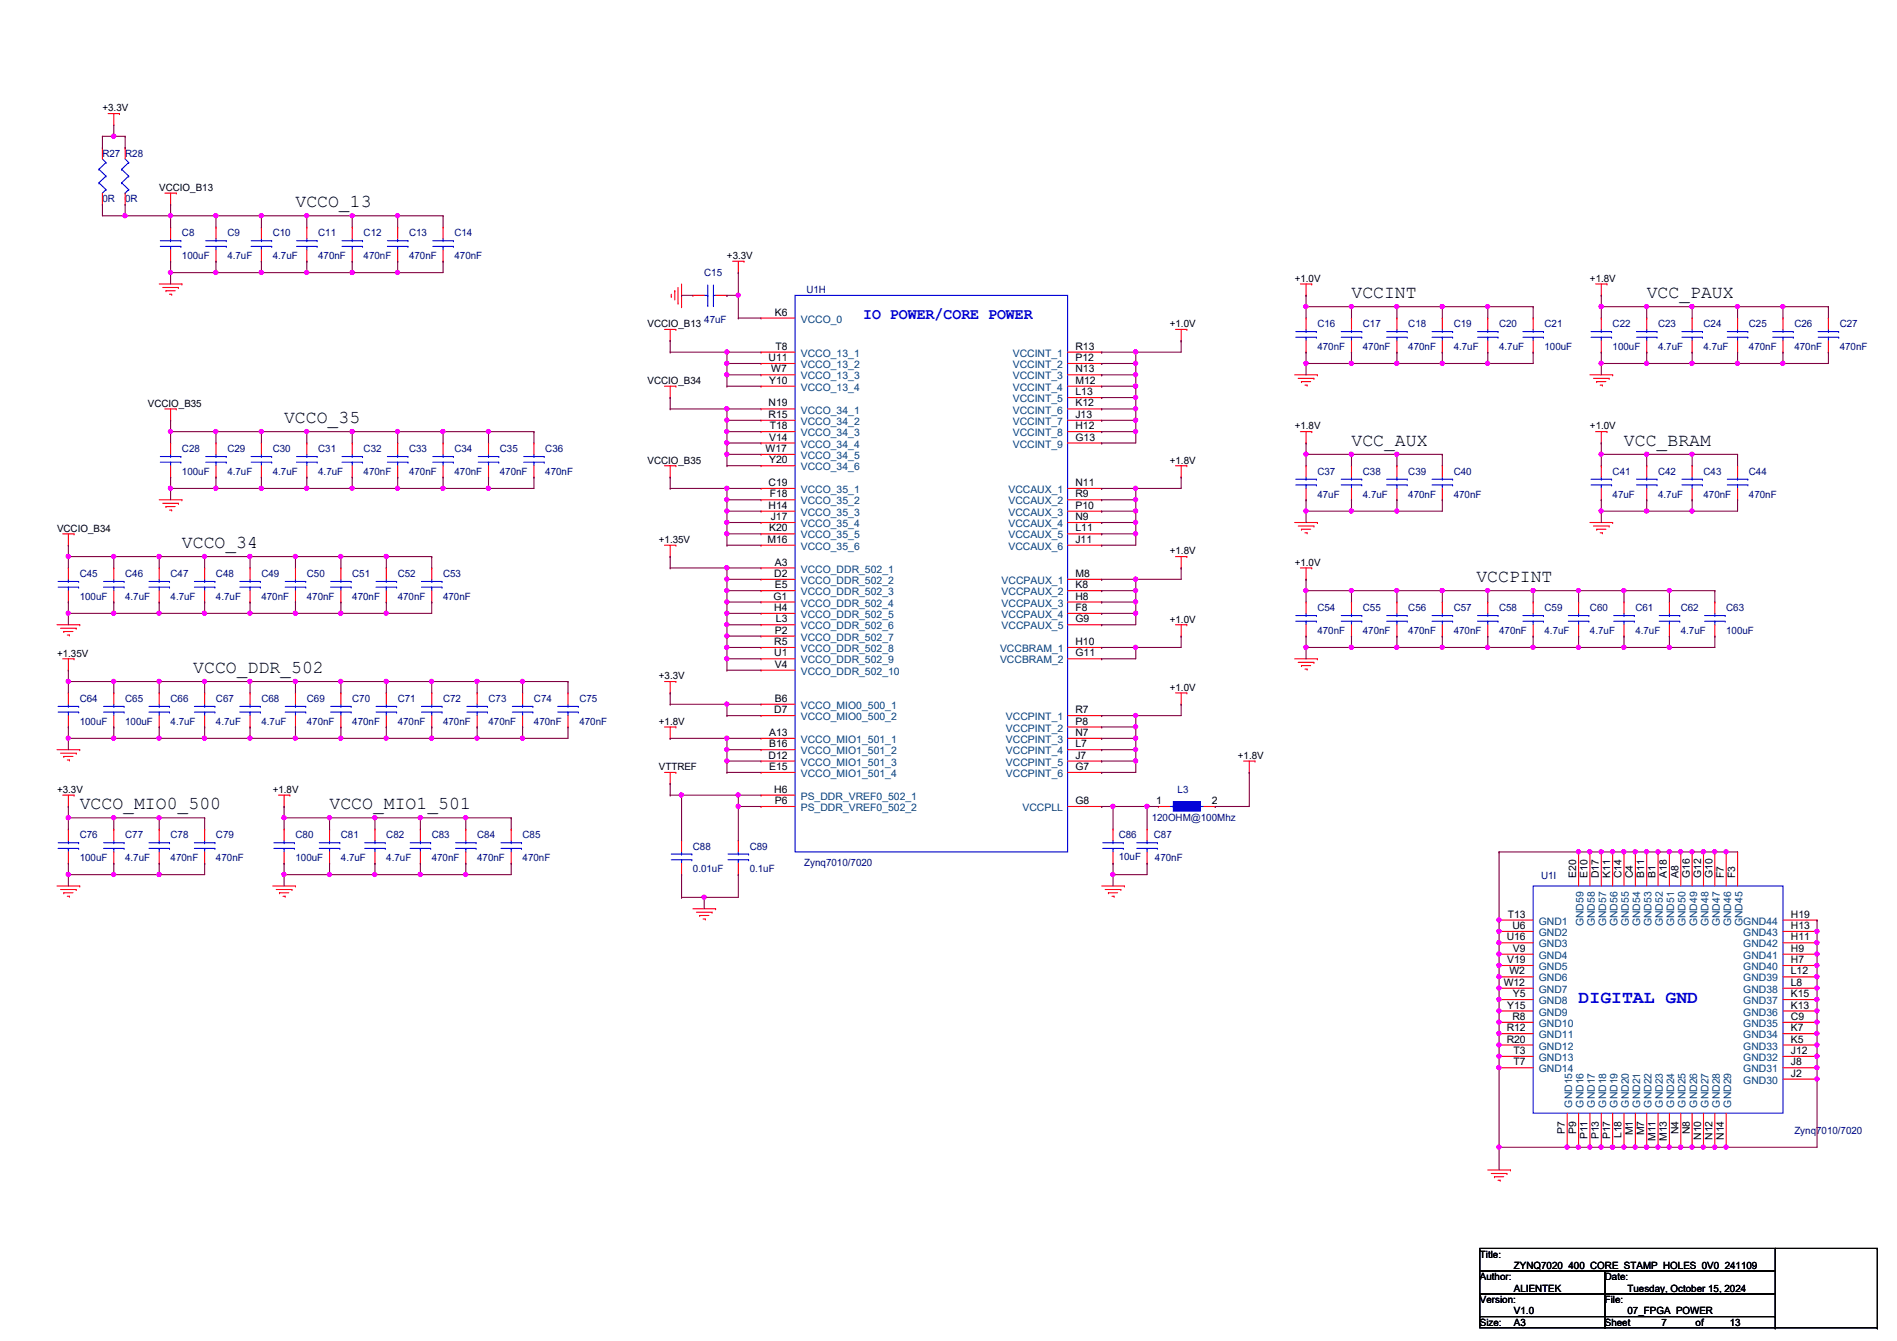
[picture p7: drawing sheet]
<svg xmlns="http://www.w3.org/2000/svg" width="297mm" height="210mm" viewBox="0 0 297 210" stroke-linecap="round" stroke-linejoin="round" font-family="sans-serif">
<defs><g id="words">
<g font-size="2.8">
<text x="46.3" y="32.5">VCCO_13</text>
<text x="211.6" y="46.7">VCCINT</text>
<text x="257.8" y="46.7">VCC_PAUX</text>
<text x="44.5" y="66.3">VCCO_35</text>
<text x="211.6" y="69.8">VCC_AUX</text>
<text x="254.3" y="69.8">VCC_BRAM</text>
<text x="28.5" y="85.8">VCCO_34</text>
<text x="231.2" y="91.1">VCCPINT</text>
<text x="30.3" y="105.4">VCCO_DDR_502</text>
<text x="12.5" y="126.7">VCCO_MIO0_500</text>
<text x="51.6" y="126.7">VCCO_MIO1_501</text>
</g>
<text font-size="2.8" fill="#00f" x="247.2" y="157.1">DIGITAL GND</text>
<text font-size="2.5" fill="#00f" x="135.2" y="50">IO POWER/CORE POWER</text>
<g font-size="1.6">
<text x="16" y="17.4">+3.3V</text>
<text x="24.9" y="29.9">VCCIO_B13</text>
<text x="113.8" y="40.6">+3.3V</text>
<text x="202.7" y="44.1">+1.0V</text>
<text x="249" y="44.1">+1.8V</text>
<text x="101.4" y="51.2">VCCIO_B13</text>
<text x="121.3" y="49.4">K6</text>
<text x="183.2" y="51.2">+1.0V</text>
<text x="120.4" y="56.5">U11</text>
<text x="120.8" y="58.3">W7</text>
<text x="121.4" y="54.7">T8</text>
<text x="168.4" y="54.7">R13</text>
<text x="168.4" y="56.5">P12</text>
<text x="168.4" y="58.3">N13</text>
<text x="23.2" y="63.7">VCCIO_B35</text>
<text x="101.4" y="60.1">VCCIO_B34</text>
<text x="120.4" y="63.6">N19</text>
<text x="120.4" y="65.4">R15</text>
<text x="120.4" y="60.1">Y10</text>
<text x="168.4" y="60.1">M12</text>
<text x="168.4" y="61.8">L13</text>
<text x="168.4" y="63.6">K12</text>
<text x="168.4" y="65.4">J13</text>
<text x="119.9" y="70.7">W17</text>
<text x="120.4" y="69">V14</text>
<text x="120.5" y="67.2">T18</text>
<text x="168.4" y="67.2">H12</text>
<text x="168.4" y="69">G13</text>
<text x="202.7" y="67.2">+1.8V</text>
<text x="249" y="67.2">+1.0V</text>
<text x="101.4" y="72.6">VCCIO_B35</text>
<text x="120.4" y="76.1">C19</text>
<text x="120.4" y="72.5">Y20</text>
<text x="120.5" y="77.9">F18</text>
<text x="168.4" y="76.1">N11</text>
<text x="168.4" y="77.9">R9</text>
<text x="183.2" y="72.6">+1.8V</text>
<text x="8.9" y="83.2">VCCIO_B34</text>
<text x="120.4" y="79.6">H14</text>
<text x="120.4" y="83.2">K20</text>
<text x="120.7" y="81.4">J17</text>
<text x="168.4" y="79.6">P10</text>
<text x="168.4" y="81.4">N9</text>
<text x="168.4" y="83.2">L11</text>
<text x="103.2" y="85">+1.35V</text>
<text x="120.2" y="85">M16</text>
<text x="121.3" y="88.5">A3</text>
<text x="168.4" y="85">J11</text>
<text x="183.2" y="86.8">+1.8V</text>
<text x="202.7" y="88.6">+1.0V</text>
<text x="121.1" y="93.9">G1</text>
<text x="121.2" y="90.3">D2</text>
<text x="121.2" y="95.6">H4</text>
<text x="121.3" y="92.1">E5</text>
<text x="168.4" y="90.3">M8</text>
<text x="168.4" y="95.6">F8</text>
<text x="168.4" y="92.1">K8</text>
<text x="168.4" y="93.9">H8</text>
<text x="121.2" y="101">R5</text>
<text x="121.3" y="99.2">P2</text>
<text x="121.5" y="97.4">L3</text>
<text x="168.4" y="101">H10</text>
<text x="168.4" y="97.4">G9</text>
<text x="183.2" y="97.5">+1.0V</text>
<text x="8.9" y="102.8">+1.35V</text>
<text x="103.2" y="106.3">+3.3V</text>
<text x="121.2" y="102.7">U1</text>
<text x="121.3" y="104.5">V4</text>
<text x="168.4" y="102.7">G11</text>
<text x="103.2" y="113.5">+1.8V</text>
<text x="121.2" y="111.6">D7</text>
<text x="121.3" y="109.9">B6</text>
<text x="168.4" y="113.4">P8</text>
<text x="168.4" y="111.6">R7</text>
<text x="183.2" y="108.1">+1.0V</text>
<text x="120.4" y="118.7">D12</text>
<text x="120.4" y="115.2">A13</text>
<text x="120.4" y="117">B16</text>
<text x="168.4" y="118.7">J7</text>
<text x="168.4" y="117">L7</text>
<text x="168.4" y="115.2">N7</text>
<text x="193.8" y="118.8">+1.8V</text>
<text x="8.9" y="124.1">+3.3V</text>
<text x="42.7" y="124.1">+1.8V</text>
<text x="103.2" y="120.6">VTTREF</text>
<text x="120.4" y="120.5">E15</text>
<text x="121.2" y="124.1">H6</text>
<text x="121.3" y="125.9">P6</text>
<text x="168.4" y="120.5">G7</text>
<text x="168.4" y="125.9">G8</text>
<text x="181.1" y="125.9">1</text>
<text x="189.7" y="125.9">2</text>
<text x="246.8" y="137.5" transform="rotate(-90 246.8 137.5)">E20</text>
<text x="248.6" y="137.5" transform="rotate(-90 248.6 137.5)">E10</text>
<text x="250.4" y="137.5" transform="rotate(-90 250.4 137.5)">D17</text>
<text x="252.1" y="137.5" transform="rotate(-90 252.1 137.5)">K11</text>
<text x="253.9" y="137.5" transform="rotate(-90 253.9 137.5)">C14</text>
<text x="255.7" y="137.5" transform="rotate(-90 255.7 137.5)">C4</text>
<text x="257.5" y="137.5" transform="rotate(-90 257.5 137.5)">B11</text>
<text x="259.2" y="137.5" transform="rotate(-90 259.2 137.5)">B1</text>
<text x="261" y="137.5" transform="rotate(-90 261 137.5)">A18</text>
<text x="262.8" y="137.5" transform="rotate(-90 262.8 137.5)">A8</text>
<text x="264.6" y="137.5" transform="rotate(-90 264.6 137.5)">G16</text>
<text x="266.4" y="137.5" transform="rotate(-90 266.4 137.5)">G12</text>
<text x="268.1" y="137.5" transform="rotate(-90 268.1 137.5)">G10</text>
<text x="269.9" y="137.5" transform="rotate(-90 269.9 137.5)">F7</text>
<text x="271.7" y="137.5" transform="rotate(-90 271.7 137.5)">F3</text>
<text x="236.1" y="143.6">T13</text>
<text x="280.4" y="143.6">H19</text>
<text x="235.9" y="147.2">U16</text>
<text x="236.8" y="145.4">U6</text>
<text x="236.9" y="149">V9</text>
<text x="280.4" y="145.4">H13</text>
<text x="280.4" y="147.2">H11</text>
<text x="280.4" y="149">H9</text>
<text x="235.5" y="154.3">W12</text>
<text x="236" y="150.7">V19</text>
<text x="236.3" y="152.5">W2</text>
<text x="280.4" y="150.7">H7</text>
<text x="280.4" y="152.5">L12</text>
<text x="280.4" y="154.3">L8</text>
<text x="235.9" y="161.4">R12</text>
<text x="236" y="157.9">Y15</text>
<text x="236.8" y="159.6">R8</text>
<text x="236.9" y="156.1">Y5</text>
<text x="280.4" y="156.1">K15</text>
<text x="280.4" y="157.9">K13</text>
<text x="280.4" y="159.6">C9</text>
<text x="280.4" y="161.4">K7</text>
<text x="235.9" y="163.2">R20</text>
<text x="237" y="165">T3</text>
<text x="237" y="166.8">T7</text>
<text x="280.4" y="163.2">K5</text>
<text x="280.4" y="165">J12</text>
<text x="280.4" y="166.8">J8</text>
<text x="280.4" y="168.5">J2</text>
<text x="245" y="177.5" transform="rotate(-90 245 177.5)">P7</text>
<text x="246.8" y="177.5" transform="rotate(-90 246.8 177.5)">P9</text>
<text x="248.6" y="178.4" transform="rotate(-90 248.6 178.4)">P11</text>
<text x="250.4" y="178.4" transform="rotate(-90 250.4 178.4)">P13</text>
<text x="252.1" y="178.4" transform="rotate(-90 252.1 178.4)">P17</text>
<text x="253.9" y="178.1" transform="rotate(-90 253.9 178.1)">L18</text>
<text x="255.7" y="177.7" transform="rotate(-90 255.7 177.7)">M1</text>
<text x="257.5" y="177.7" transform="rotate(-90 257.5 177.7)">M7</text>
<text x="259.2" y="178.6" transform="rotate(-90 259.2 178.6)">M11</text>
<text x="261" y="178.6" transform="rotate(-90 261 178.6)">M13</text>
<text x="262.8" y="177.5" transform="rotate(-90 262.8 177.5)">N4</text>
<text x="264.6" y="177.5" transform="rotate(-90 264.6 177.5)">N8</text>
<text x="266.4" y="178.4" transform="rotate(-90 266.4 178.4)">N10</text>
<text x="268.1" y="178.4" transform="rotate(-90 268.1 178.4)">N12</text>
<text x="269.9" y="178.4" transform="rotate(-90 269.9 178.4)">N14</text>
<text x="231.7" y="196.8">Title:</text>
<text x="231.7" y="204">Version:</text>
<text x="231.7" y="200.4">Author:</text>
<text x="237.1" y="202.2">ALIENTEK</text>
<text x="237.1" y="198.6">ZYNQ7020_400_CORE_STAMP_HOLES_0V0_241109</text>
<text x="251.3" y="204">File:</text>
<text x="251.3" y="200.4">Date:</text>
<text x="254.8" y="202.2">Tuesday, October 15, 2024</text>
<text x="231.7" y="207.5">Size:</text>
<text x="237.1" y="207.5">A3</text>
<text x="237.1" y="205.7">V1.0</text>
<text x="251.3" y="207.5">Sheet</text>
<text x="254.8" y="205.7">07_FPGA POWER</text>
<text x="260.2" y="207.5">7</text>
<text x="265.5" y="207.5">of</text>
<text x="270.8" y="207.5">13</text>
</g>
<g font-size="1.6" fill="#000080">
<text x="16" y="24.6">R27 R28</text>
<text x="16" y="31.7">0R</text>
<text x="19.6" y="31.7">0R</text>
<text x="28.5" y="37">C8</text>
<text x="28.5" y="40.6">100uF</text>
<text x="35.6" y="37">C9</text>
<text x="35.6" y="40.6">4.7uF</text>
<text x="42.7" y="37">C10</text>
<text x="42.7" y="40.6">4.7uF</text>
<text x="49.8" y="37">C11</text>
<text x="49.8" y="40.6">470nF</text>
<text x="56.9" y="37">C12</text>
<text x="56.9" y="40.6">470nF</text>
<text x="64" y="37">C13</text>
<text x="64" y="40.6">470nF</text>
<text x="71.2" y="37">C14</text>
<text x="71.2" y="40.6">470nF</text>
<text x="110.3" y="43.2">C15</text>
<text x="126.3" y="45.9">U1H</text>
<text x="110.3" y="50.5">47uF</text>
<text x="206.3" y="51.2">C16</text>
<text x="213.4" y="51.2">C17</text>
<text x="220.5" y="51.2">C18</text>
<text x="227.6" y="51.2">C19</text>
<text x="234.7" y="51.2">C20</text>
<text x="241.8" y="51.2">C21</text>
<text x="252.5" y="51.2">C22</text>
<text x="259.6" y="51.2">C23</text>
<text x="266.7" y="51.2">C24</text>
<text x="273.9" y="51.2">C25</text>
<text x="281" y="51.2">C26</text>
<text x="288.1" y="51.2">C27</text>
<text x="206.3" y="54.8">470nF</text>
<text x="213.4" y="54.8">470nF</text>
<text x="220.5" y="54.8">470nF</text>
<text x="227.6" y="54.8">4.7uF</text>
<text x="234.7" y="54.8">4.7uF</text>
<text x="241.8" y="54.8">100uF</text>
<text x="252.5" y="54.8">100uF</text>
<text x="259.6" y="54.8">4.7uF</text>
<text x="266.7" y="54.8">4.7uF</text>
<text x="273.9" y="54.8">470nF</text>
<text x="281" y="54.8">470nF</text>
<text x="288.1" y="54.8">470nF</text>
<text x="28.5" y="70.8">C28</text>
<text x="35.6" y="70.8">C29</text>
<text x="42.7" y="70.8">C30</text>
<text x="49.8" y="70.8">C31</text>
<text x="56.9" y="70.8">C32</text>
<text x="64" y="70.8">C33</text>
<text x="71.2" y="70.8">C34</text>
<text x="78.3" y="70.8">C35</text>
<text x="85.4" y="70.8">C36</text>
<text x="28.5" y="74.3">100uF</text>
<text x="35.6" y="74.3">4.7uF</text>
<text x="42.7" y="74.3">4.7uF</text>
<text x="49.8" y="74.3">4.7uF</text>
<text x="56.9" y="74.3">470nF</text>
<text x="64" y="74.3">470nF</text>
<text x="71.2" y="74.3">470nF</text>
<text x="78.3" y="74.3">470nF</text>
<text x="85.4" y="74.3">470nF</text>
<text x="206.3" y="74.3">C37</text>
<text x="206.3" y="77.9">47uF</text>
<text x="213.4" y="74.3">C38</text>
<text x="213.4" y="77.9">4.7uF</text>
<text x="220.5" y="74.3">C39</text>
<text x="220.5" y="77.9">470nF</text>
<text x="227.6" y="74.3">C40</text>
<text x="227.6" y="77.9">470nF</text>
<text x="252.5" y="74.3">C41</text>
<text x="252.5" y="77.9">47uF</text>
<text x="259.6" y="74.3">C42</text>
<text x="259.6" y="77.9">4.7uF</text>
<text x="266.7" y="74.3">C43</text>
<text x="266.7" y="77.9">470nF</text>
<text x="273.9" y="74.3">C44</text>
<text x="273.9" y="77.9">470nF</text>
<text x="12.5" y="90.3">C45</text>
<text x="12.5" y="93.9">100uF</text>
<text x="19.6" y="90.3">C46</text>
<text x="19.6" y="93.9">4.7uF</text>
<text x="26.7" y="90.3">C47</text>
<text x="26.7" y="93.9">4.7uF</text>
<text x="33.8" y="90.3">C48</text>
<text x="33.8" y="93.9">4.7uF</text>
<text x="40.9" y="90.3">C49</text>
<text x="40.9" y="93.9">470nF</text>
<text x="48" y="90.3">C50</text>
<text x="48" y="93.9">470nF</text>
<text x="55.2" y="90.3">C51</text>
<text x="55.2" y="93.9">470nF</text>
<text x="62.3" y="90.3">C52</text>
<text x="62.3" y="93.9">470nF</text>
<text x="69.4" y="90.3">C53</text>
<text x="69.4" y="93.9">470nF</text>
<text x="206.3" y="95.7">C54</text>
<text x="213.4" y="95.7">C55</text>
<text x="220.5" y="95.7">C56</text>
<text x="227.6" y="95.7">C57</text>
<text x="234.7" y="95.7">C58</text>
<text x="241.8" y="95.7">C59</text>
<text x="249" y="95.7">C60</text>
<text x="256.1" y="95.7">C61</text>
<text x="263.2" y="95.7">C62</text>
<text x="270.3" y="95.7">C63</text>
<text x="206.3" y="99.2">470nF</text>
<text x="213.4" y="99.2">470nF</text>
<text x="220.5" y="99.2">470nF</text>
<text x="227.6" y="99.2">470nF</text>
<text x="234.7" y="99.2">470nF</text>
<text x="241.8" y="99.2">4.7uF</text>
<text x="249" y="99.2">4.7uF</text>
<text x="256.1" y="99.2">4.7uF</text>
<text x="263.2" y="99.2">4.7uF</text>
<text x="270.3" y="99.2">100uF</text>
<text x="12.5" y="109.9">C64</text>
<text x="12.5" y="113.5">100uF</text>
<text x="19.6" y="109.9">C65</text>
<text x="19.6" y="113.5">100uF</text>
<text x="26.7" y="109.9">C66</text>
<text x="26.7" y="113.5">4.7uF</text>
<text x="33.8" y="109.9">C67</text>
<text x="33.8" y="113.5">4.7uF</text>
<text x="40.9" y="109.9">C68</text>
<text x="40.9" y="113.5">4.7uF</text>
<text x="48" y="109.9">C69</text>
<text x="48" y="113.5">470nF</text>
<text x="55.2" y="109.9">C70</text>
<text x="55.2" y="113.5">470nF</text>
<text x="62.3" y="109.9">C71</text>
<text x="62.3" y="113.5">470nF</text>
<text x="69.4" y="109.9">C72</text>
<text x="69.4" y="113.5">470nF</text>
<text x="76.5" y="109.9">C73</text>
<text x="76.5" y="113.5">470nF</text>
<text x="83.6" y="109.9">C74</text>
<text x="83.6" y="113.5">470nF</text>
<text x="90.7" y="109.9">C75</text>
<text x="90.7" y="113.5">470nF</text>
<text x="184.4" y="124.1">L3</text>
<text x="12.5" y="131.2">C76</text>
<text x="19.6" y="131.2">C77</text>
<text x="26.7" y="131.2">C78</text>
<text x="33.8" y="131.2">C79</text>
<text x="46.3" y="131.2">C80</text>
<text x="53.4" y="131.2">C81</text>
<text x="60.5" y="131.2">C82</text>
<text x="67.6" y="131.2">C83</text>
<text x="74.7" y="131.2">C84</text>
<text x="81.8" y="131.2">C85</text>
<text x="175.2" y="131.2">C86</text>
<text x="180.3" y="128.6">120OHM@100Mhz</text>
<text x="180.7" y="131.2">C87</text>
<text x="12.5" y="134.8">100uF</text>
<text x="19.6" y="134.8">4.7uF</text>
<text x="26.7" y="134.8">470nF</text>
<text x="33.8" y="134.8">470nF</text>
<text x="46.3" y="134.8">100uF</text>
<text x="53.4" y="134.8">4.7uF</text>
<text x="60.5" y="134.8">4.7uF</text>
<text x="67.6" y="134.8">470nF</text>
<text x="74.7" y="134.8">470nF</text>
<text x="81.8" y="134.8">470nF</text>
<text x="108.5" y="133">C88</text>
<text x="108.5" y="136.6">0.01uF</text>
<text x="117.4" y="133">C89</text>
<text x="117.4" y="136.6">0.1uF</text>
<text x="125.9" y="135.5">Zynq7010/7020</text>
<text x="175.2" y="134.6">10uF</text>
<text x="180.8" y="134.8">470nF</text>
<text x="241.3" y="137.6">U1I</text>
<text x="281" y="177.5">Zynq7010/7020</text>
</g>
<g font-size="1.6" fill="#004080">
<text x="125.4" y="50.5">VCCO_0</text>
<text x="125.4" y="55.8">VCCO_13_1</text>
<text x="125.4" y="59.4">VCCO_13_3</text>
<text x="125.4" y="57.6">VCCO_13_2</text>
<text x="158.6" y="55.8">VCCINT_1</text>
<text x="158.6" y="57.6">VCCINT_2</text>
<text x="158.6" y="59.4">VCCINT_3</text>
<text x="125.4" y="61.2">VCCO_13_4</text>
<text x="125.4" y="64.7">VCCO_34_1</text>
<text x="158.6" y="61.2">VCCINT_4</text>
<text x="158.6" y="62.9">VCCINT_5</text>
<text x="158.6" y="64.7">VCCINT_6</text>
<text x="125.4" y="66.5">VCCO_34_2</text>
<text x="125.4" y="68.3">VCCO_34_3</text>
<text x="125.4" y="70.1">VCCO_34_4</text>
<text x="125.4" y="71.8">VCCO_34_5</text>
<text x="158.6" y="66.5">VCCINT_7</text>
<text x="158.6" y="68.3">VCCINT_8</text>
<text x="158.6" y="70.1">VCCINT_9</text>
<text x="125.4" y="73.6">VCCO_34_6</text>
<text x="125.4" y="77.2">VCCO_35_1</text>
<text x="157.9" y="77.2">VCCAUX_1</text>
<text x="125.4" y="79">VCCO_35_2</text>
<text x="125.4" y="80.7">VCCO_35_3</text>
<text x="125.4" y="82.5">VCCO_35_4</text>
<text x="157.9" y="79">VCCAUX_2</text>
<text x="157.9" y="80.7">VCCAUX_3</text>
<text x="157.9" y="82.5">VCCAUX_4</text>
<text x="125.4" y="84.3">VCCO_35_5</text>
<text x="125.4" y="86.1">VCCO_35_6</text>
<text x="125.4" y="89.6">VCCO_DDR_502_1</text>
<text x="157.9" y="84.3">VCCAUX_5</text>
<text x="157.9" y="86.1">VCCAUX_6</text>
<text x="125.4" y="91.4">VCCO_DDR_502_2</text>
<text x="125.4" y="93.2">VCCO_DDR_502_3</text>
<text x="125.4" y="95">VCCO_DDR_502_4</text>
<text x="156.8" y="91.4">VCCPAUX_1</text>
<text x="156.8" y="93.2">VCCPAUX_2</text>
<text x="156.8" y="95">VCCPAUX_3</text>
<text x="125.4" y="96.7">VCCO_DDR_502_5</text>
<text x="125.4" y="98.5">VCCO_DDR_502_6</text>
<text x="125.4" y="100.3">VCCO_DDR_502_7</text>
<text x="156.8" y="96.7">VCCPAUX_4</text>
<text x="156.8" y="98.5">VCCPAUX_5</text>
<text x="125.4" y="102.1">VCCO_DDR_502_8</text>
<text x="125.4" y="103.8">VCCO_DDR_502_9</text>
<text x="125.4" y="105.6">VCCO_DDR_502_10</text>
<text x="156.6" y="103.8">VCCBRAM_2</text>
<text x="156.6" y="102.1">VCCBRAM_1</text>
<text x="125.4" y="111">VCCO_MIO0_500_1</text>
<text x="125.4" y="112.7">VCCO_MIO0_500_2</text>
<text x="157.5" y="112.7">VCCPINT_1</text>
<text x="125.4" y="116.3">VCCO_MIO1_501_1</text>
<text x="125.4" y="118.1">VCCO_MIO1_501_2</text>
<text x="125.4" y="119.8">VCCO_MIO1_501_3</text>
<text x="157.5" y="119.8">VCCPINT_5</text>
<text x="157.5" y="118.1">VCCPINT_4</text>
<text x="157.5" y="116.3">VCCPINT_3</text>
<text x="157.5" y="114.5">VCCPINT_2</text>
<text x="125.4" y="121.6">VCCO_MIO1_501_4</text>
<text x="125.4" y="125.2">PS_DDR_VREF0_502_1</text>
<text x="157.5" y="121.6">VCCPINT_6</text>
<text x="125.4" y="127">PS_DDR_VREF0_502_2</text>
<text x="160.1" y="127">VCCPLL</text>
<text x="241" y="144.7">GND1</text>
<text x="241" y="146.5">GND2</text>
<text x="241" y="148.3">GND3</text>
<text x="247.9" y="145" transform="rotate(-90 247.9 145)">GND59</text>
<text x="249.7" y="145" transform="rotate(-90 249.7 145)">GND58</text>
<text x="251.5" y="145" transform="rotate(-90 251.5 145)">GND57</text>
<text x="253.3" y="145" transform="rotate(-90 253.3 145)">GND56</text>
<text x="255.1" y="145" transform="rotate(-90 255.1 145)">GND55</text>
<text x="256.8" y="145" transform="rotate(-90 256.8 145)">GND54</text>
<text x="258.6" y="145" transform="rotate(-90 258.6 145)">GND53</text>
<text x="260.4" y="145" transform="rotate(-90 260.4 145)">GND52</text>
<text x="262.2" y="145" transform="rotate(-90 262.2 145)">GND51</text>
<text x="263.9" y="145" transform="rotate(-90 263.9 145)">GND50</text>
<text x="265.7" y="145" transform="rotate(-90 265.7 145)">GND49</text>
<text x="267.5" y="145" transform="rotate(-90 267.5 145)">GND48</text>
<text x="269.3" y="145" transform="rotate(-90 269.3 145)">GND47</text>
<text x="271.1" y="145" transform="rotate(-90 271.1 145)">GND46</text>
<text x="272.8" y="145" transform="rotate(-90 272.8 145)">GND45</text>
<text x="273" y="144.7">GND44</text>
<text x="273" y="146.5">GND43</text>
<text x="273" y="148.3">GND42</text>
<text x="241" y="150.1">GND4</text>
<text x="241" y="153.6">GND6</text>
<text x="241" y="155.4">GND7</text>
<text x="241" y="151.8">GND5</text>
<text x="273" y="150.1">GND41</text>
<text x="273" y="151.8">GND40</text>
<text x="273" y="153.6">GND39</text>
<text x="273" y="155.4">GND38</text>
<text x="241" y="157.2">GND8</text>
<text x="241" y="159">GND9</text>
<text x="241" y="160.7">GND10</text>
<text x="273" y="157.2">GND37</text>
<text x="273" y="159">GND36</text>
<text x="273" y="160.7">GND35</text>
<text x="241" y="162.5">GND11</text>
<text x="241" y="164.3">GND12</text>
<text x="241" y="166.1">GND13</text>
<text x="241" y="167.9">GND14</text>
<text x="273" y="162.5">GND34</text>
<text x="273" y="164.3">GND33</text>
<text x="273" y="166.1">GND32</text>
<text x="273" y="167.9">GND31</text>
<text x="246.2" y="173.4" transform="rotate(-90 246.2 173.4)">GND15</text>
<text x="247.9" y="173.4" transform="rotate(-90 247.9 173.4)">GND16</text>
<text x="249.7" y="173.4" transform="rotate(-90 249.7 173.4)">GND17</text>
<text x="251.5" y="173.4" transform="rotate(-90 251.5 173.4)">GND18</text>
<text x="253.3" y="173.4" transform="rotate(-90 253.3 173.4)">GND19</text>
<text x="255.1" y="173.4" transform="rotate(-90 255.1 173.4)">GND20</text>
<text x="256.8" y="173.4" transform="rotate(-90 256.8 173.4)">GND21</text>
<text x="258.6" y="173.4" transform="rotate(-90 258.6 173.4)">GND22</text>
<text x="260.4" y="173.4" transform="rotate(-90 260.4 173.4)">GND23</text>
<text x="262.2" y="173.4" transform="rotate(-90 262.2 173.4)">GND24</text>
<text x="263.9" y="173.4" transform="rotate(-90 263.9 173.4)">GND25</text>
<text x="265.7" y="173.4" transform="rotate(-90 265.7 173.4)">GND26</text>
<text x="267.5" y="173.4" transform="rotate(-90 267.5 173.4)">GND27</text>
<text x="269.3" y="173.4" transform="rotate(-90 269.3 173.4)">GND28</text>
<text x="271.1" y="173.4" transform="rotate(-90 271.1 173.4)">GND29</text>
<text x="273" y="169.6">GND30</text>
</g>
</g></defs>
<g fill="none" stroke="#f00" stroke-width=".17">
<path d="M16.9 17.8h1.8M17.8 19.6h.1M17.8 17.8v1.8M18.7 17.8h.1M25.8 30.2h1.8M26.7 32h.1M26.7 30.2v1.8M27.6 30.2h.1M24.9 44.4h3.6M25.5 45h2.4M26 45.5h.1M26 45.5h1.4"/>
<path d="M26.5 46.1h.4M26.9 46.1h.1M27.9 45h.1M28.5 44.4h.1M104.1 51.6h1.7M104.9 53.3h.1M104.9 51.6v1.7M105.1 46.4h.1M105.1 46.1v.3M105.7 45.5h.1M105.7 45.5v1.4M105.8 51.6h.1"/>
<path d="M106.2 47.5h.1M106.2 45v2.5M106.7 48h.1M106.7 44.4v3.6M114.7 40.9h1.8M115.6 42.7h.1M115.6 40.9v1.8M116.5 40.9h.1M184.1 51.6h1.7M185 53.3h.1M185 51.6v1.7M185.8 51.6h.1"/>
<path d="M202.7 58.7h3.6M203.3 59.2h2.4M203.6 44.4h1.8M203.8 59.7h.1M203.8 59.7h1.4M204.5 46.2h.1M204.5 44.4v1.8M205.4 44.4h.1M205.7 59.2h.1M206.3 58.7h.1M249 58.7h3.5M249.5 59.2h2.5"/>
<path d="M249.8 44.4h1.8M250 59.7h.1M250 59.7h1.5M250.7 46.2h.1M250.7 44.4v1.8M251.6 44.4h.1M252 59.2h.1M252.5 58.7h.1M24.9 78.2h3.6M25.5 78.8h2.4M25.8 64h1.8M26 79.3h.1"/>
<path d="M26 79.3h1.4M26.5 79.8h.4M26.7 65.8h.1M26.7 64v1.8M26.9 79.8h.1M27.6 64h.1M27.9 78.8h.1M28.5 78.2h.1M104.1 72.9h1.7M104.1 60.5h1.7M104.9 62.2h.1M104.9 74.7h.1"/>
<path d="M104.9 60.5v1.7M104.9 72.9v1.8M105.8 60.5h.1M105.8 72.9h.1M184.1 72.9h1.7M185 74.7h.1M185 72.9v1.8M185.8 72.9h.1M203.6 67.6h1.8M204.3 60.3h.4M204.5 69.3h.1M204.5 67.6v1.7"/>
<path d="M204.7 60.3h.1M205.4 67.6h.1M249.8 67.6h1.8M250.6 60.3h.3M250.7 69.3h.1M250.7 67.6v1.7M250.9 60.3h.1M251.6 67.6h.1M8.9 97.8h3.6M9.5 98.3h2.4M9.8 83.6h1.8M10 98.8h.1"/>
<path d="M10 98.8h1.4M10.5 99.4h.4M10.7 85.3h.1M10.7 83.6v1.7M10.9 99.4h.1M11.6 83.6h.1M11.9 98.3h.1M12.5 97.8h.1M104.1 85.3h1.7M104.9 87.1h.1M104.9 85.3v1.8M105.8 85.3h.1"/>
<path d="M184.1 87.1h1.7M184.1 97.8h1.7M185 88.9h.1M185 99.6h.1M185 87.1v1.8M185 97.8v1.8M185.8 87.1h.1M185.8 97.8h.1M202.7 81.8h3.6M203.3 82.3h2.4M203.6 88.9h1.8M203.8 82.8h.1"/>
<path d="M203.8 82.8h1.4M204.3 83.4h.4M204.5 90.7h.1M204.5 88.9v1.8M204.7 83.4h.1M205.4 88.9h.1M205.7 82.3h.1M206.3 81.8h.1M249 81.8h3.5M249.5 82.3h2.5M250 82.8h.1M250 82.8h1.5"/>
<path d="M250.6 83.4h.3M250.9 83.4h.1M252 82.3h.1M252.5 81.8h.1M8.9 117.3h3.6M9.5 117.9h2.4M9.8 103.1h1.8M10 118.4h.1M10 118.4h1.4M10.5 119h.4M10.7 104.9h.1M10.7 103.1v1.8"/>
<path d="M10.9 119h.1M11.6 103.1h.1M11.9 117.9h.1M12.5 117.3h.1M104.1 106.7h1.7M104.1 113.8h1.7M104.9 108.5h.1M104.9 115.6h.1M104.9 106.7v1.8M104.9 113.8v1.8M105.8 106.7h.1M105.8 113.8h.1"/>
<path d="M184.1 108.5h1.7M185 110.2h.1M185 108.5v1.7M185.8 108.5h.1M194.7 119.1h1.8M195.6 119.1v1.8M196.5 119.1h.1M202.7 103.1h3.6M203.3 103.7h2.4M203.8 104.2h.1M203.8 104.2h1.4M204.3 104.7h.4"/>
<path d="M204.7 104.7h.1M205.7 103.7h.1M206.3 103.1h.1M8.9 138.7h3.6M9.5 139.2h2.4M9.8 124.5h1.8M10 139.7h.1M10 139.7h1.4M10.7 126.2h.1M10.7 124.5v1.7M11.6 124.5h.1M11.9 139.2h.1"/>
<path d="M12.5 138.7h.1M42.7 138.7h3.6M43.3 139.2h2.4M43.6 124.5h1.8M43.8 139.7h.1M43.8 139.7h1.4M44.5 126.2h.1M44.5 124.5v1.7M45.4 124.5h.1M45.7 139.2h.1M46.3 138.7h.1M104.1 120.9h1.7"/>
<path d="M104.9 122.7h.1M104.9 120.9v1.8M105.8 120.9h.1M172.5 138.7h3.6M173.1 139.2h2.4M173.6 139.7h.1M173.6 139.7h1.4M175.5 139.2h.1M176.1 138.7h.1M195.6 120.9h.1M10.5 140.3h.4M10.9 140.3h.1"/>
<path d="M44.3 140.3h.4M44.7 140.3h.1M108.5 142.2h3.6M109 142.8h2.5M109.6 143.3h.1M109.6 143.3h1.4M110.1 143.8h.3M110.4 143.8h.1M111.5 142.8h.1M112.1 142.2h.1M174.1 140.3h.4M174.5 140.3h.1"/>
<path d="M233 183.1h3.5M233.5 183.7h2.5M234 184.2h.1M234 184.2h1.5M234.6 184.7h.3M234.9 184.7h.1M236 183.7h.1M236.5 183.1h.1"/>
</g>
<path d="M231.7 199h19.6v3.5h-19.6zM231.7 195.4h46.3v3.6h-46.3zM231.7 202.5h19.6v3.6h-19.6zM231.7 206.1h19.6v1.8h-19.6zM251.3 202.5h26.7v3.6h-26.7zM251.3 206.1h26.7v1.8h-26.7z" fill="none" stroke="#000" stroke-width=".17"/>
<path d="M279.5 196.3h13.2v10.6h-13.2z" fill-rule="evenodd" fill="#fff"/>
<g fill="none" stroke="#000" stroke-width=".17">
<path d="M231.7 199h19.6v3.5h-19.6zM231.7 195.4h46.3v3.6h-46.3zM251.3 199h26.7v3.5h-26.7zM278 195.4h16M294 195.4h.1M294 195.4v12.5M231.7 202.5h19.6v3.6h-19.6zM231.7 206.1h19.6v1.8h-19.6zM251.3 202.5h26.7v3.6h-26.7zM251.3 206.1h26.7v1.8h-26.7zM278 207.9h.1M278 207.9h16"/>
<path d="M294 207.9h.1"/>
</g>
<path d="M279.5 196.3h13.2v10.6h-13.2z" fill-rule="evenodd" fill="#fff"/>
<g fill="none" stroke="#000" stroke-width=".17">
<path d="M231.7 199h19.6v3.5h-19.6zM231.7 195.4h46.3v3.6h-46.3zM251.3 199h26.7v3.5h-26.7zM278 195.4h16M294 195.4h.1M294 195.4v12.5M231.7 202.5h19.6v3.6h-19.6zM231.7 206.1h19.6v1.8h-19.6zM251.3 202.5h26.7v3.6h-26.7zM251.3 206.1h26.7v1.8h-26.7zM278 207.9h.1M278 207.9h16"/>
<path d="M294 207.9h.1"/>
</g>
<path d="M279.5 196.3h13.2v10.6h-13.2z" fill-rule="evenodd" fill="#fff"/>
<path d="M251.3 199h26.7v3.5h-26.7zM278 195.4h16M294 195.4h.1M294 195.4v12.5M278 207.9h.1M278 207.9h16M294 207.9h.1" fill="none" stroke="#000" stroke-width=".17"/>
<g fill="none" stroke="#00f" stroke-width=".17">
<path d="M15.5 26.5h.1M15.5 28.6h.1M15.5 26.5l1.1 1.1M15.5 28.6l1.1 1.1M16 30.2h.1M16 24.9l.6 .5M16.6 25.4h.1M16.6 27.6h.1M16.6 29.7h.1M16.6 25.4l-1.1 1.1M16.6 27.6l-1.1 1M16.6 29.7l-.6 .5"/>
<path d="M32.2 38.6h3.2M32.2 37.7h3.2M33.8 37.7h.1M33.8 38.6h.1M33.8 37.3v.4M33.8 38.6v.5M35.4 38.6h.1M35.4 37.7h.1M60.7 38.6h3.2M60.7 37.7h3.2M62.3 37.7h.1M62.3 38.6h.1"/>
<path d="M62.3 37.3v.4M62.3 38.6v.5M63.9 38.6h.1M63.9 37.7h.1M67.8 38.6h3.2M67.8 37.7h3.2M69.4 37.7h.1M69.4 38.6h.1M69.4 37.3v.4M69.4 38.6v.5M71 38.6h.1M71 37.7h.1"/>
<path d="M110.3 46.2h.5M110.8 47.8h.1M110.8 46.2h.1M110.8 44.6v3.2M111.7 46.2h.1M111.7 47.8h.1M111.7 46.2h.4M111.7 44.6v3.2M124.5 46.2h42.7v87.1h-42.7zM210 52.8h3.2M210 51.9h3.2M211.6 51.9h.1"/>
<path d="M211.6 52.8h.1M211.6 51.6v.3M211.6 52.8v.5M213.2 52.8h.1M213.2 51.9h.1M217.1 52.8h3.2M217.1 51.9h3.2M218.7 51.9h.1M218.7 52.8h.1M218.7 51.6v.3M218.7 52.8v.5M220.3 52.8h.1"/>
<path d="M220.3 51.9h.1M249.1 52.8h3.2M249.1 51.9h3.2M250.7 51.9h.1M250.7 52.8h.1M250.7 51.6v.3M250.7 52.8v.5M252.3 52.8h.1M252.3 51.9h.1M284.7 52.8h3.2M284.7 51.9h3.2M286.3 51.9h.1"/>
<path d="M286.3 52.8h.1M286.3 51.6v.3M286.3 52.8v.5M287.9 52.8h.1M287.9 51.9h.1M46.4 72.3h3.3M46.4 71.5h3.3M48 71.5h.1M48 72.3h.1M48 71.1v.4M48 72.3v.6M49.7 72.3h.1"/>
<path d="M49.7 71.5h.1M74.9 72.3h3.2M74.9 71.5h3.2M76.5 71.5h.1M76.5 72.3h.1M76.5 71.1v.4M76.5 72.3v.6M78.1 72.3h.1M78.1 71.5h.1M202.9 75.9h3.2M202.9 75h3.2M204.5 75h.1"/>
<path d="M204.5 75.9h.1M204.5 74.7v.3M204.5 75.9v.6M206.1 75.9h.1M206.1 75h.1M210 75.9h3.2M210 75h3.2M211.6 75h.1M211.6 75.9h.1M211.6 74.7v.3M211.6 75.9v.6M213.2 75.9h.1"/>
<path d="M213.2 75h.1M249.1 75.9h3.2M249.1 75h3.2M250.7 75h.1M250.7 75.9h.1M250.7 74.7v.3M250.7 75.9v.6M252.3 75.9h.1M252.3 75h.1M23.3 91.9h3.2M23.3 91h3.2M24.9 91h.1"/>
<path d="M24.9 91.9h.1M24.9 90.7v.3M24.9 91.9v.6M26.5 91.9h.1M26.5 91h.1M30.4 91.9h3.3M30.4 91h3.3M32 91h.1M32 91.9h.1M32 90.7v.3M32 91.9v.6M33.7 91.9h.1"/>
<path d="M33.7 91h.1M66 91.9h3.2M66 91h3.2M67.6 91h.1M67.6 91.9h.1M67.6 90.7v.3M67.6 91.9v.6M69.2 91.9h.1M69.2 91h.1M217.1 97.2h3.2M217.1 96.4h3.2M218.7 96.4h.1"/>
<path d="M218.7 97.2h.1M218.7 96v.4M218.7 97.2v.6M220.3 97.2h.1M220.3 96.4h.1M224.2 97.2h3.3M224.2 96.4h3.3M225.8 96.4h.1M225.8 97.2h.1M225.8 96v.4M225.8 97.2v.6M227.5 97.2h.1"/>
<path d="M227.5 96.4h.1M245.6 97.2h3.2M245.6 96.4h3.2M247.2 96.4h.1M247.2 97.2h.1M247.2 96v.4M247.2 97.2v.6M248.8 97.2h.1M248.8 96.4h.1M252.7 97.2h3.2M252.7 96.4h3.2M254.3 96.4h.1"/>
<path d="M254.3 97.2h.1M254.3 96v.4M254.3 97.2v.6M255.9 97.2h.1M255.9 96.4h.1M16.2 111.5h3.2M16.2 110.6h3.2M17.8 110.6h.1M17.8 111.5h.1M17.8 110.2v.4M17.8 111.5v.5M19.4 111.5h.1"/>
<path d="M19.4 110.6h.1M23.3 111.5h3.2M23.3 110.6h3.2M24.9 110.6h.1M24.9 111.5h.1M24.9 110.2v.4M24.9 111.5v.5M26.5 111.5h.1M26.5 110.6h.1M30.4 111.5h3.3M30.4 110.6h3.3M32 110.6h.1"/>
<path d="M32 111.5h.1M32 110.2v.4M32 111.5v.5M33.7 111.5h.1M33.7 110.6h.1M66 111.5h3.2M66 110.6h3.2M67.6 110.6h.1M67.6 111.5h.1M67.6 110.2v.4M67.6 111.5v.5M69.2 111.5h.1"/>
<path d="M69.2 110.6h.1M73.1 111.5h3.2M73.1 110.6h3.2M74.7 110.6h.1M74.7 111.5h.1M74.7 110.2v.4M74.7 111.5v.5M76.3 111.5h.1M76.3 110.6h.1M16.2 132.8h3.2M16.2 131.9h3.2M17.8 131.9h.1"/>
<path d="M17.8 132.8h.1M17.8 131.6v.3M17.8 132.8v.5M19.4 132.8h.1M19.4 131.9h.1M71.3 132.8h3.2M71.3 131.9h3.2M72.9 131.9h.1M72.9 132.8h.1M72.9 131.6v.3M72.9 132.8v.5M74.5 132.8h.1"/>
<path d="M74.5 131.9h.1M78.4 132.8h3.3M78.4 131.9h3.3M80 131.9h.1M80 132.8h.1M80 131.6v.3M80 132.8v.5M81.7 132.8h.1M81.7 131.9h.1M183.2 126.2h.5M183.7 126.2h.1M188 126.2h.1"/>
<path d="M188 126.2h.5M240.1 138.7h39.1v35.5h-39.1z"/>
</g>
<g fill="none" stroke="#f00" stroke-width=".17">
<path d="M16 23.1h.1M16 32h.1M16 23.1v1.8M16 30.2v1.8M33.8 35.6h.1M33.8 35.6v1.7M33.8 39.1v1.8M62.3 35.6h.1M62.3 35.6v1.7M62.3 39.1v1.8M69.4 35.6h.1M69.4 35.6v1.7"/>
<path d="M69.4 39.1v1.8M33.8 40.9h.1M62.3 40.9h.1M69.4 40.9h.1M108.5 46.2h.1M108.5 46.2h1.8M112.1 46.2h1.7M113.8 46.2h.1M119.2 49.8h.1M119.2 55.1h.1M119.2 58.7h.1M119.2 56.9h.1"/>
<path d="M119.2 55.1h5.3M119.2 49.8h5.3M119.2 58.7h5.3M119.2 56.9h5.3M167.2 55.1h5.3M167.2 58.7h5.3M167.2 56.9h5.3M172.5 55.1h.1M172.5 56.9h.1M172.5 58.7h.1M211.6 49.8h.1M211.6 55.1h.1"/>
<path d="M211.6 49.8v1.8M211.6 53.3v1.8M218.7 49.8h.1M218.7 55.1h.1M218.7 49.8v1.8M218.7 53.3v1.8M250.7 49.8h.1M250.7 55.1h.1M250.7 49.8v1.8M250.7 53.3v1.8M286.3 49.8h.1M286.3 55.1h.1"/>
<path d="M286.3 49.8v1.8M286.3 53.3v1.8M48 69.3h.1M48 74.7h.1M48 69.3v1.8M48 72.9v1.8M76.5 69.3h.1M76.5 74.7h.1M76.5 69.3v1.8M76.5 72.9v1.8M119.2 60.5h.1M119.2 64h.1"/>
<path d="M119.2 65.8h.1M119.2 67.6h.1M119.2 69.3h.1M119.2 71.1h.1M119.2 72.9h.1M119.2 76.5h.1M119.2 78.2h.1M119.2 76.5h5.3M119.2 60.5h5.3M119.2 64h5.3M119.2 65.8h5.3M119.2 67.6h5.3"/>
<path d="M119.2 69.3h5.3M119.2 71.1h5.3M119.2 72.9h5.3M119.2 78.2h5.3M167.2 76.5h5.3M167.2 60.5h5.3M167.2 64h5.3M167.2 65.8h5.3M167.2 67.6h5.3M167.2 69.3h5.3M167.2 78.2h5.3M167.2 62.2h5.3"/>
<path d="M172.5 76.5h.1M172.5 60.5h.1M172.5 62.2h.1M172.5 64h.1M172.5 65.8h.1M172.5 67.6h.1M172.5 69.3h.1M172.5 78.2h.1M204.5 72.9h.1M204.5 78.2h.1M204.5 72.9v1.8M204.5 76.5v1.7"/>
<path d="M211.6 72.9h.1M211.6 78.2h.1M211.6 72.9v1.8M211.6 76.5v1.7M250.7 72.9h.1M250.7 78.2h.1M250.7 72.9v1.8M250.7 76.5v1.7M24.9 88.9h.1M24.9 94.2h.1M24.9 88.9v1.8M24.9 92.5v1.7"/>
<path d="M32 88.9h.1M32 94.2h.1M32 88.9v1.8M32 92.5v1.7M67.6 88.9h.1M67.6 94.2h.1M67.6 88.9v1.8M67.6 92.5v1.7M119.2 80h.1M119.2 81.8h.1M119.2 83.6h.1M119.2 85.3h.1"/>
<path d="M119.2 88.9h.1M119.2 90.7h.1M119.2 92.5h.1M119.2 94.2h.1M119.2 96h.1M119.2 97.8h.1M119.2 99.6h.1M119.2 90.7h5.3M119.2 80h5.3M119.2 81.8h5.3M119.2 83.6h5.3M119.2 85.3h5.3"/>
<path d="M119.2 88.9h5.3M119.2 92.5h5.3M119.2 94.2h5.3M119.2 96h5.3M119.2 97.8h5.3M119.2 99.6h5.3M167.2 90.7h5.3M167.2 80h5.3M167.2 81.8h5.3M167.2 83.6h5.3M167.2 85.3h5.3M167.2 92.5h5.3"/>
<path d="M167.2 94.2h5.3M167.2 96h5.3M167.2 97.8h5.3M172.5 90.7h.1M172.5 80h.1M172.5 81.8h.1M172.5 83.6h.1M172.5 85.3h.1M172.5 96h.1M172.5 92.5h.1M172.5 94.2h.1M172.5 97.8h.1"/>
<path d="M218.7 94.2h.1M218.7 99.6h.1M218.7 94.2v1.8M218.7 97.8v1.8M225.8 94.2h.1M225.8 99.6h.1M225.8 94.2v1.8M225.8 97.8v1.8M247.2 94.2h.1M247.2 99.6h.1M247.2 94.2v1.8M247.2 97.8v1.8"/>
<path d="M254.3 94.2h.1M254.3 99.6h.1M254.3 94.2v1.8M254.3 97.8v1.8M17.8 108.5h.1M17.8 113.8h.1M17.8 108.5v1.7M17.8 112v1.8M24.9 108.5h.1M24.9 113.8h.1M24.9 108.5v1.7M24.9 112v1.8"/>
<path d="M32 108.5h.1M32 113.8h.1M32 108.5v1.7M32 112v1.8M67.6 108.5h.1M67.6 113.8h.1M67.6 108.5v1.7M67.6 112v1.8M74.7 108.5h.1M74.7 113.8h.1M74.7 108.5v1.7M74.7 112v1.8"/>
<path d="M119.2 101.3h.1M119.2 103.1h.1M119.2 104.9h.1M119.2 110.2h.1M119.2 112h.1M119.2 115.6h.1M119.2 117.3h.1M119.2 119.1h.1M119.2 103.1h5.3M119.2 101.3h5.3M119.2 119.1h5.3M119.2 117.3h5.3"/>
<path d="M119.2 115.6h5.3M119.2 112h5.3M119.2 104.9h5.3M119.2 110.2h5.3M167.2 103.1h5.3M167.2 101.3h5.3M167.2 119.1h5.3M167.2 117.3h5.3M167.2 115.6h5.3M167.2 113.8h5.3M167.2 112h5.3M172.5 103.1h.1"/>
<path d="M172.5 101.3h.1M172.5 119.1h.1M172.5 117.3h.1M172.5 115.6h.1M172.5 113.8h.1M172.5 112h.1M17.8 129.8h.1M17.8 135.1h.1M17.8 129.8v1.8M17.8 133.3v1.8M72.9 129.8h.1M72.9 135.1h.1"/>
<path d="M72.9 129.8v1.8M72.9 133.3v1.8M80 129.8h.1M80 135.1h.1M80 129.8v1.8M80 133.3v1.8M119.2 120.9h.1M119.2 124.5h.1M119.2 126.2h.1M119.2 120.9h5.3M119.2 124.5h5.3M119.2 126.2h5.3"/>
<path d="M167.2 120.9h5.3M167.2 126.2h5.3M172.5 120.9h.1M172.5 126.2h.1M247.2 133.3h.1M247.2 133.3v5.4M249 133.3h.1M249 133.3v5.4M250.7 133.3h.1M250.7 133.3v5.4M252.5 133.3h.1M252.5 133.3v5.4"/>
<path d="M254.3 133.3h.1M254.3 133.3v5.4M256.1 133.3h.1M256.1 133.3v5.4M257.8 133.3h.1M257.8 133.3v5.4M259.6 133.3h.1M259.6 133.3v5.4M261.4 133.3h.1M261.4 133.3v5.4M263.2 133.3h.1M263.2 133.3v5.4"/>
<path d="M265 133.3h.1M265 133.3v5.4M266.7 133.3h.1M266.7 133.3v5.4M268.5 133.3h.1M268.5 133.3v5.4M270.3 133.3h.1M270.3 133.3v5.4M272.1 133.3h.1M272.1 133.3v5.4M234.7 144h.1M234.7 145.8h.1"/>
<path d="M234.7 147.6h.1M234.7 149.4h.1M234.7 152.9h.1M234.7 154.7h.1M234.7 156.5h.1M234.7 158.2h.1M234.7 151.1h.1M234.7 144h5.4M234.7 145.8h5.4M234.7 147.6h5.4M234.7 149.4h5.4M234.7 152.9h5.4"/>
<path d="M234.7 154.7h5.4M234.7 156.5h5.4M234.7 158.2h5.4M234.7 151.1h5.4M279.2 144h5.3M279.2 145.8h5.3M279.2 147.6h5.3M279.2 149.4h5.3M279.2 152.9h5.3M279.2 154.7h5.3M279.2 156.5h5.3M279.2 158.2h5.3"/>
<path d="M279.2 151.1h5.3M284.5 144h.1M284.5 145.8h.1M284.5 147.6h.1M284.5 149.4h.1M284.5 151.1h.1M284.5 152.9h.1M284.5 154.7h.1M284.5 156.5h.1M284.5 158.2h.1M234.7 160h.1M234.7 161.8h.1"/>
<path d="M234.7 163.6h.1M234.7 165.4h.1M234.7 167.1h.1M234.7 160h5.4M234.7 161.8h5.4M234.7 163.6h5.4M234.7 165.4h5.4M234.7 167.1h5.4M245.4 179.6h.1M245.4 174.2v5.4M247.2 179.6h.1M247.2 174.2v5.4"/>
<path d="M249 179.6h.1M249 174.2v5.4M250.7 179.6h.1M250.7 174.2v5.4M252.5 179.6h.1M252.5 174.2v5.4M254.3 179.6h.1M254.3 174.2v5.4M256.1 179.6h.1M256.1 174.2v5.4M257.8 179.6h.1M257.8 174.2v5.4"/>
<path d="M259.6 179.6h.1M259.6 174.2v5.4M261.4 179.6h.1M261.4 174.2v5.4M263.2 179.6h.1M263.2 174.2v5.4M265 179.6h.1M265 174.2v5.4M266.7 179.6h.1M266.7 174.2v5.4M268.5 179.6h.1M268.5 174.2v5.4"/>
<path d="M270.3 179.6h.1M270.3 174.2v5.4M279.2 160h5.3M279.2 161.8h5.3M279.2 163.6h5.3M279.2 165.4h5.3M279.2 167.1h5.3M279.2 168.9h5.3M284.5 160h.1M284.5 161.8h.1M284.5 163.6h.1M284.5 165.4h.1"/>
<path d="M284.5 167.1h.1M284.5 168.9h.1"/>
</g>
<path d="M183.7 125.5h4.3v1.5h-4.3z" fill-rule="evenodd" fill="#00f"/>
<g fill="none" stroke="#00f" stroke-width=".17">
<path d="M19 26.5h.1M19 28.6h.1M19 26.5l1.1 1.1M19 28.6l1.1 1.1M19.6 30.2h.1M19.6 24.9l.5 .5M20.1 25.4h.1M20.1 27.6h.1M20.1 29.7h.1M20.1 25.4l-1.1 1.1M20.1 27.6l-1.1 1M20.1 29.7l-.5 .5"/>
<path d="M25.1 38.6h3.2M25.1 37.7h3.2M26.7 37.7h.1M26.7 38.6h.1M26.7 37.3v.4M26.7 38.6v.5M28.3 38.6h.1M28.3 37.7h.1M39.3 38.6h3.2M39.3 37.7h3.2M40.9 37.7h.1M40.9 38.6h.1"/>
<path d="M40.9 37.3v.4M40.9 38.6v.5M42.5 38.6h.1M42.5 37.7h.1M46.4 38.6h3.3M46.4 37.7h3.3M48 37.7h.1M48 38.6h.1M48 37.3v.4M48 38.6v.5M49.7 38.6h.1M49.7 37.7h.1"/>
<path d="M53.5 38.6h3.3M53.5 37.7h3.3M55.2 37.7h.1M55.2 38.6h.1M55.2 37.3v.4M55.2 38.6v.5M56.8 38.6h.1M56.8 37.7h.1M202.9 52.8h3.2M202.9 51.9h3.2M204.5 51.9h.1M204.5 52.8h.1"/>
<path d="M204.5 51.6v.3M204.5 52.8v.5M206.1 52.8h.1M206.1 51.9h.1M224.2 52.8h3.3M224.2 51.9h3.3M225.8 51.9h.1M225.8 52.8h.1M225.8 51.6v.3M225.8 52.8v.5M227.5 52.8h.1M227.5 51.9h.1"/>
<path d="M231.3 52.8h3.3M231.3 51.9h3.3M233 51.9h.1M233 52.8h.1M233 51.6v.3M233 52.8v.5M234.6 52.8h.1M234.6 51.9h.1M238.5 52.8h3.2M238.5 51.9h3.2M240.1 51.9h.1M240.1 52.8h.1"/>
<path d="M240.1 51.6v.3M240.1 52.8v.5M241.7 52.8h.1M241.7 51.9h.1M256.2 52.8h3.3M256.2 51.9h3.3M257.8 51.9h.1M257.8 52.8h.1M257.8 51.6v.3M257.8 52.8v.5M259.5 52.8h.1M259.5 51.9h.1"/>
<path d="M263.4 52.8h3.2M263.4 51.9h3.2M265 51.9h.1M265 52.8h.1M265 51.6v.3M265 52.8v.5M266.6 52.8h.1M266.6 51.9h.1M270.5 52.8h3.2M270.5 51.9h3.2M272.1 51.9h.1M272.1 52.8h.1"/>
<path d="M272.1 51.6v.3M272.1 52.8v.5M273.7 52.8h.1M273.7 51.9h.1M277.6 52.8h3.2M277.6 51.9h3.2M279.2 51.9h.1M279.2 52.8h.1M279.2 51.6v.3M279.2 52.8v.5M280.8 52.8h.1M280.8 51.9h.1"/>
<path d="M25.1 72.3h3.2M25.1 71.5h3.2M26.7 71.5h.1M26.7 72.3h.1M26.7 71.1v.4M26.7 72.3v.6M28.3 72.3h.1M28.3 71.5h.1M32.2 72.3h3.2M32.2 71.5h3.2M33.8 71.5h.1M33.8 72.3h.1"/>
<path d="M33.8 71.1v.4M33.8 72.3v.6M35.4 72.3h.1M35.4 71.5h.1M39.3 72.3h3.2M39.3 71.5h3.2M40.9 71.5h.1M40.9 72.3h.1M40.9 71.1v.4M40.9 72.3v.6M42.5 72.3h.1M42.5 71.5h.1"/>
<path d="M53.5 72.3h3.3M53.5 71.5h3.3M55.2 71.5h.1M55.2 72.3h.1M55.2 71.1v.4M55.2 72.3v.6M56.8 72.3h.1M56.8 71.5h.1M60.7 72.3h3.2M60.7 71.5h3.2M62.3 71.5h.1M62.3 72.3h.1"/>
<path d="M62.3 71.1v.4M62.3 72.3v.6M63.9 72.3h.1M63.9 71.5h.1M67.8 72.3h3.2M67.8 71.5h3.2M69.4 71.5h.1M69.4 72.3h.1M69.4 71.1v.4M69.4 72.3v.6M71 72.3h.1M71 71.5h.1"/>
<path d="M82 72.3h3.2M82 71.5h3.2M83.6 71.5h.1M83.6 72.3h.1M83.6 71.1v.4M83.6 72.3v.6M85.2 72.3h.1M85.2 71.5h.1M217.1 75.9h3.2M217.1 75h3.2M218.7 75h.1M218.7 75.9h.1"/>
<path d="M218.7 74.7v.3M218.7 75.9v.6M220.3 75.9h.1M220.3 75h.1M224.2 75.9h3.3M224.2 75h3.3M225.8 75h.1M225.8 75.9h.1M225.8 74.7v.3M225.8 75.9v.6M227.5 75.9h.1M227.5 75h.1"/>
<path d="M256.2 75.9h3.3M256.2 75h3.3M257.8 75h.1M257.8 75.9h.1M257.8 74.7v.3M257.8 75.9v.6M259.5 75.9h.1M259.5 75h.1M263.4 75.9h3.2M263.4 75h3.2M265 75h.1M265 75.9h.1"/>
<path d="M265 74.7v.3M265 75.9v.6M266.6 75.9h.1M266.6 75h.1M270.5 75.9h3.2M270.5 75h3.2M272.1 75h.1M272.1 75.9h.1M272.1 74.7v.3M272.1 75.9v.6M273.7 75.9h.1M273.7 75h.1"/>
<path d="M9.1 91.9h3.2M9.1 91h3.2M10.7 91h.1M10.7 91.9h.1M10.7 90.7v.3M10.7 91.9v.6M12.3 91.9h.1M12.3 91h.1M16.2 91.9h3.2M16.2 91h3.2M17.8 91h.1M17.8 91.9h.1"/>
<path d="M17.8 90.7v.3M17.8 91.9v.6M19.4 91.9h.1M19.4 91h.1M37.5 91.9h3.3M37.5 91h3.3M39.2 91h.1M39.2 91.9h.1M39.2 90.7v.3M39.2 91.9v.6M40.8 91.9h.1M40.8 91h.1"/>
<path d="M44.7 91.9h3.2M44.7 91h3.2M46.3 91h.1M46.3 91.9h.1M46.3 90.7v.3M46.3 91.9v.6M47.9 91.9h.1M47.9 91h.1M51.8 91.9h3.2M51.8 91h3.2M53.4 91h.1M53.4 91.9h.1"/>
<path d="M53.4 90.7v.3M53.4 91.9v.6M55 91.9h.1M55 91h.1M58.9 91.9h3.2M58.9 91h3.2M60.5 91h.1M60.5 91.9h.1M60.5 90.7v.3M60.5 91.9v.6M62.1 91.9h.1M62.1 91h.1"/>
<path d="M202.9 97.2h3.2M202.9 96.4h3.2M204.5 96.4h.1M204.5 97.2h.1M204.5 96v.4M204.5 97.2v.6M206.1 97.2h.1M206.1 96.4h.1M210 97.2h3.2M210 96.4h3.2M211.6 96.4h.1M211.6 97.2h.1"/>
<path d="M211.6 96v.4M211.6 97.2v.6M213.2 97.2h.1M213.2 96.4h.1M231.3 97.2h3.3M231.3 96.4h3.3M233 96.4h.1M233 97.2h.1M233 96v.4M233 97.2v.6M234.6 97.2h.1M234.6 96.4h.1"/>
<path d="M238.5 97.2h3.2M238.5 96.4h3.2M240.1 96.4h.1M240.1 97.2h.1M240.1 96v.4M240.1 97.2v.6M241.7 97.2h.1M241.7 96.4h.1M259.8 97.2h3.2M259.8 96.4h3.2M261.4 96.4h.1M261.4 97.2h.1"/>
<path d="M261.4 96v.4M261.4 97.2v.6M263 97.2h.1M263 96.4h.1M266.9 97.2h3.2M266.9 96.4h3.2M268.5 96.4h.1M268.5 97.2h.1M268.5 96v.4M268.5 97.2v.6M270.1 97.2h.1M270.1 96.4h.1"/>
<path d="M9.1 111.5h3.2M9.1 110.6h3.2M10.7 110.6h.1M10.7 111.5h.1M10.7 110.2v.4M10.7 111.5v.5M12.3 111.5h.1M12.3 110.6h.1M37.5 111.5h3.3M37.5 110.6h3.3M39.2 110.6h.1M39.2 111.5h.1"/>
<path d="M39.2 110.2v.4M39.2 111.5v.5M40.8 111.5h.1M40.8 110.6h.1M44.7 111.5h3.2M44.7 110.6h3.2M46.3 110.6h.1M46.3 111.5h.1M46.3 110.2v.4M46.3 111.5v.5M47.9 111.5h.1M47.9 110.6h.1"/>
<path d="M51.8 111.5h3.2M51.8 110.6h3.2M53.4 110.6h.1M53.4 111.5h.1M53.4 110.2v.4M53.4 111.5v.5M55 111.5h.1M55 110.6h.1M58.9 111.5h3.2M58.9 110.6h3.2M60.5 110.6h.1M60.5 111.5h.1"/>
<path d="M60.5 110.2v.4M60.5 111.5v.5M62.1 111.5h.1M62.1 110.6h.1M80.2 111.5h3.2M80.2 110.6h3.2M81.8 110.6h.1M81.8 111.5h.1M81.8 110.2v.4M81.8 111.5v.5M83.4 111.5h.1M83.4 110.6h.1"/>
<path d="M87.3 111.5h3.2M87.3 110.6h3.2M88.9 110.6h.1M88.9 111.5h.1M88.9 110.2v.4M88.9 111.5v.5M90.5 111.5h.1M90.5 110.6h.1M9.1 132.8h3.2M9.1 131.9h3.2M10.7 131.9h.1M10.7 132.8h.1"/>
<path d="M10.7 131.6v.3M10.7 132.8v.5M12.3 132.8h.1M12.3 131.9h.1M23.3 132.8h3.2M23.3 131.9h3.2M24.9 131.9h.1M24.9 132.8h.1M24.9 131.6v.3M24.9 132.8v.5M26.5 132.8h.1M26.5 131.9h.1"/>
<path d="M30.4 132.8h3.3M30.4 131.9h3.3M32 131.9h.1M32 132.8h.1M32 131.6v.3M32 132.8v.5M33.7 132.8h.1M33.7 131.9h.1M42.9 132.8h3.2M42.9 131.9h3.2M44.5 131.9h.1M44.5 132.8h.1"/>
<path d="M44.5 131.6v.3M44.5 132.8v.5M46.1 132.8h.1M46.1 131.9h.1M50 132.8h3.2M50 131.9h3.2M51.6 131.9h.1M51.6 132.8h.1M51.6 131.6v.3M51.6 132.8v.5M53.2 132.8h.1M53.2 131.9h.1"/>
<path d="M57.1 132.8h3.2M57.1 131.9h3.2M58.7 131.9h.1M58.7 132.8h.1M58.7 131.6v.3M58.7 132.8v.5M60.3 132.8h.1M60.3 131.9h.1M64.2 132.8h3.2M64.2 131.9h3.2M65.8 131.9h.1M65.8 132.8h.1"/>
<path d="M65.8 131.6v.3M65.8 132.8v.5M67.4 132.8h.1M67.4 131.9h.1M105.1 134.6h3.2M105.1 133.7h3.2M106.7 133.7h.1M106.7 134.6h.1M106.7 133.3v.4M106.7 134.6v.5M108.3 134.6h.1M108.3 133.7h.1"/>
<path d="M114 134.6h3.2M114 133.7h3.2M115.6 133.7h.1M115.6 134.6h.1M115.6 133.3v.4M115.6 134.6v.5M117.2 134.6h.1M117.2 133.7h.1M172.7 132.8h3.2M172.7 131.9h3.2M174.3 131.9h.1M174.3 132.8h.1"/>
<path d="M174.3 131.6v.3M174.3 132.8v.5M175.9 132.8h.1M175.9 131.9h.1M178 132.8h3.2M178 131.9h3.2M179.6 131.9h.1M179.6 132.8h.1M179.6 131.6v.3M179.6 132.8v.5M181.2 132.8h.1M181.2 131.9h.1"/>
<path d="M183.7 125.5h4.3v1.5h-4.3z"/>
</g>
<g fill="none" stroke="#f00" stroke-width=".17">
<path d="M19.6 23.1h.1M19.6 32h.1M19.6 23.1v1.8M19.6 30.2v1.8M26.7 35.6h.1M26.7 35.6v1.7M26.7 39.1v1.8M40.9 35.6h.1M40.9 35.6v1.7M40.9 39.1v1.8M48 35.6h.1M48 35.6v1.7"/>
<path d="M48 39.1v1.8M55.2 35.6h.1M55.2 35.6v1.7M55.2 39.1v1.8M26.7 40.9h.1M40.9 40.9h.1M48 40.9h.1M55.2 40.9h.1M204.5 49.8h.1M204.5 55.1h.1M204.5 49.8v1.8M204.5 53.3v1.8"/>
<path d="M225.8 49.8h.1M225.8 55.1h.1M225.8 49.8v1.8M225.8 53.3v1.8M233 49.8h.1M233 55.1h.1M233 49.8v1.8M233 53.3v1.8M240.1 49.8h.1M240.1 55.1h.1M240.1 49.8v1.8M240.1 53.3v1.8"/>
<path d="M257.8 49.8h.1M257.8 55.1h.1M257.8 49.8v1.8M257.8 53.3v1.8M265 49.8h.1M265 55.1h.1M265 49.8v1.8M265 53.3v1.8M272.1 49.8h.1M272.1 55.1h.1M272.1 49.8v1.8M272.1 53.3v1.8"/>
<path d="M279.2 49.8h.1M279.2 55.1h.1M279.2 49.8v1.8M279.2 53.3v1.8M26.7 69.3h.1M26.7 74.7h.1M26.7 69.3v1.8M26.7 72.9v1.8M33.8 69.3h.1M33.8 74.7h.1M33.8 69.3v1.8M33.8 72.9v1.8"/>
<path d="M40.9 69.3h.1M40.9 74.7h.1M40.9 69.3v1.8M40.9 72.9v1.8M55.2 69.3h.1M55.2 74.7h.1M55.2 69.3v1.8M55.2 72.9v1.8M62.3 69.3h.1M62.3 74.7h.1M62.3 69.3v1.8M62.3 72.9v1.8"/>
<path d="M69.4 69.3h.1M69.4 74.7h.1M69.4 69.3v1.8M69.4 72.9v1.8M83.6 69.3h.1M83.6 74.7h.1M83.6 69.3v1.8M83.6 72.9v1.8M218.7 72.9h.1M218.7 78.2h.1M218.7 72.9v1.8M218.7 76.5v1.7"/>
<path d="M225.8 72.9h.1M225.8 78.2h.1M225.8 72.9v1.8M225.8 76.5v1.7M257.8 72.9h.1M257.8 78.2h.1M257.8 72.9v1.8M257.8 76.5v1.7M265 72.9h.1M265 78.2h.1M265 72.9v1.8M265 76.5v1.7"/>
<path d="M272.1 72.9h.1M272.1 78.2h.1M272.1 72.9v1.8M272.1 76.5v1.7M10.7 88.9h.1M10.7 94.2h.1M10.7 88.9v1.8M10.7 92.5v1.7M17.8 88.9h.1M17.8 94.2h.1M17.8 88.9v1.8M17.8 92.5v1.7"/>
<path d="M39.2 88.9h.1M39.2 94.2h.1M39.2 88.9v1.8M39.2 92.5v1.7M46.3 88.9h.1M46.3 94.2h.1M46.3 88.9v1.8M46.3 92.5v1.7M53.4 88.9h.1M53.4 94.2h.1M53.4 88.9v1.8M53.4 92.5v1.7"/>
<path d="M60.5 88.9h.1M60.5 94.2h.1M60.5 88.9v1.8M60.5 92.5v1.7M204.5 94.2h.1M204.5 99.6h.1M204.5 94.2v1.8M204.5 97.8v1.8M211.6 94.2h.1M211.6 99.6h.1M211.6 94.2v1.8M211.6 97.8v1.8"/>
<path d="M233 94.2h.1M233 99.6h.1M233 94.2v1.8M233 97.8v1.8M240.1 94.2h.1M240.1 99.6h.1M240.1 94.2v1.8M240.1 97.8v1.8M261.4 94.2h.1M261.4 99.6h.1M261.4 94.2v1.8M261.4 97.8v1.8"/>
<path d="M268.5 94.2h.1M268.5 99.6h.1M268.5 94.2v1.8M268.5 97.8v1.8M10.7 108.5h.1M10.7 113.8h.1M10.7 108.5v1.7M10.7 112v1.8M39.2 108.5h.1M39.2 113.8h.1M39.2 108.5v1.7M39.2 112v1.8"/>
<path d="M46.3 108.5h.1M46.3 113.8h.1M46.3 108.5v1.7M46.3 112v1.8M53.4 108.5h.1M53.4 113.8h.1M53.4 108.5v1.7M53.4 112v1.8M60.5 108.5h.1M60.5 113.8h.1M60.5 108.5v1.7M60.5 112v1.8"/>
<path d="M81.8 108.5h.1M81.8 113.8h.1M81.8 108.5v1.7M81.8 112v1.8M88.9 108.5h.1M88.9 113.8h.1M88.9 108.5v1.7M88.9 112v1.8M10.7 129.8h.1M10.7 135.1h.1M10.7 129.8v1.8M10.7 133.3v1.8"/>
<path d="M24.9 129.8h.1M24.9 135.1h.1M24.9 129.8v1.8M24.9 133.3v1.8M32 129.8h.1M32 135.1h.1M32 129.8v1.8M32 133.3v1.8M44.5 129.8h.1M44.5 135.1h.1M44.5 129.8v1.8M44.5 133.3v1.8"/>
<path d="M51.6 129.8h.1M51.6 135.1h.1M51.6 129.8v1.8M51.6 133.3v1.8M58.7 129.8h.1M58.7 135.1h.1M58.7 129.8v1.8M58.7 133.3v1.8M65.8 129.8h.1M65.8 135.1h.1M65.8 129.8v1.8M65.8 133.3v1.8"/>
<path d="M106.7 131.6h.1M106.7 136.9h.1M106.7 131.6v1.7M106.7 135.1v1.8M115.6 131.6h.1M115.6 136.9h.1M115.6 131.6v1.7M115.6 135.1v1.8M174.3 129.8h.1M174.3 135.1h.1M174.3 129.8v1.8M174.3 133.3v1.8"/>
<path d="M179.6 129.8h.1M179.6 135.1h.1M179.6 129.8v1.8M179.6 133.3v1.8M181.4 126.2h.1M181.4 126.2h1.8M188.5 126.2h1.8M190.3 126.2h.1"/>
</g>
<path d="M234.7 133.3h.1M234.7 133.3h12.5" fill="none" stroke="#800040" stroke-width=".17"/>
<circle cx="247.2" cy="133.3" r=".32" fill="#f0f"/>
<circle cx="247.2" cy="133.3" r=".32" fill="none" stroke="#f0f" stroke-width=".17"/>
<path d="M247.2 133.3h.1M247.2 133.3h3.5M249 133.3h.1" fill="none" stroke="#800040" stroke-width=".17"/>
<circle cx="248.9" cy="133.3" r=".32" fill="#f0f"/>
<circle cx="248.9" cy="133.3" r=".32" fill="none" stroke="#f0f" stroke-width=".17"/>
<path d="M250.7 133.3h.1M250.7 133.3h1.8" fill="none" stroke="#800040" stroke-width=".17"/>
<circle cx="252.5" cy="133.3" r=".32" fill="#f0f"/>
<circle cx="252.5" cy="133.3" r=".32" fill="none" stroke="#f0f" stroke-width=".17"/>
<circle cx="250.7" cy="133.3" r=".32" fill="#f0f"/>
<circle cx="250.7" cy="133.3" r=".32" fill="none" stroke="#f0f" stroke-width=".17"/>
<path d="M252.5 133.3h.1M252.5 133.3h3.6M254.3 133.3h.1" fill="none" stroke="#800040" stroke-width=".17"/>
<circle cx="254.3" cy="133.3" r=".32" fill="#f0f"/>
<circle cx="254.3" cy="133.3" r=".32" fill="none" stroke="#f0f" stroke-width=".17"/>
<path d="M256.1 133.3h.1M256.1 133.3h1.7" fill="none" stroke="#800040" stroke-width=".17"/>
<circle cx="257.8" cy="133.3" r=".32" fill="#f0f"/>
<circle cx="257.8" cy="133.3" r=".32" fill="none" stroke="#f0f" stroke-width=".17"/>
<circle cx="256" cy="133.3" r=".32" fill="#f0f"/>
<circle cx="256" cy="133.3" r=".32" fill="none" stroke="#f0f" stroke-width=".17"/>
<path d="M257.8 133.3h.1M257.8 133.3h1.8" fill="none" stroke="#800040" stroke-width=".17"/>
<circle cx="259.6" cy="133.3" r=".32" fill="#f0f"/>
<circle cx="259.6" cy="133.3" r=".32" fill="none" stroke="#f0f" stroke-width=".17"/>
<path d="M259.6 133.3h.1M259.6 133.3h3.6M261.4 133.3h.1" fill="none" stroke="#800040" stroke-width=".17"/>
<circle cx="263.2" cy="133.3" r=".32" fill="#f0f"/>
<circle cx="263.2" cy="133.3" r=".32" fill="none" stroke="#f0f" stroke-width=".17"/>
<circle cx="261.4" cy="133.3" r=".32" fill="#f0f"/>
<circle cx="261.4" cy="133.3" r=".32" fill="none" stroke="#f0f" stroke-width=".17"/>
<path d="M263.2 133.3h.1M263.2 133.3h1.8" fill="none" stroke="#800040" stroke-width=".17"/>
<circle cx="264.9" cy="133.3" r=".32" fill="#f0f"/>
<circle cx="264.9" cy="133.3" r=".32" fill="none" stroke="#f0f" stroke-width=".17"/>
<path d="M265 133.3h.1M265 133.3h1.7" fill="none" stroke="#800040" stroke-width=".17"/>
<circle cx="266.7" cy="133.3" r=".32" fill="#f0f"/>
<circle cx="266.7" cy="133.3" r=".32" fill="none" stroke="#f0f" stroke-width=".17"/>
<path d="M266.7 133.3h.1M266.7 133.3h3.6M268.5 133.3h.1" fill="none" stroke="#800040" stroke-width=".17"/>
<circle cx="268.5" cy="133.3" r=".32" fill="#f0f"/>
<circle cx="268.5" cy="133.3" r=".32" fill="none" stroke="#f0f" stroke-width=".17"/>
<path d="M270.3 133.3h.1M270.3 133.3h1.8" fill="none" stroke="#800040" stroke-width=".17"/>
<circle cx="270.3" cy="133.3" r=".32" fill="#f0f"/>
<circle cx="270.3" cy="133.3" r=".32" fill="none" stroke="#f0f" stroke-width=".17"/>
<path d="M234.7 167.1h.1M234.7 167.1v12.5" fill="none" stroke="#800040" stroke-width=".17"/>
<circle cx="234.7" cy="167.1" r=".32" fill="#f0f"/>
<circle cx="234.7" cy="167.1" r=".32" fill="none" stroke="#f0f" stroke-width=".17"/>
<path d="M234.7 133.3h.1M234.7 133.3v10.7" fill="none" stroke="#800040" stroke-width=".17"/>
<circle cx="234.7" cy="144" r=".32" fill="#f0f"/>
<circle cx="234.7" cy="144" r=".32" fill="none" stroke="#f0f" stroke-width=".17"/>
<path d="M234.7 144h.1M234.7 144v1.8" fill="none" stroke="#800040" stroke-width=".17"/>
<circle cx="234.7" cy="145.8" r=".32" fill="#f0f"/>
<circle cx="234.7" cy="145.8" r=".32" fill="none" stroke="#f0f" stroke-width=".17"/>
<path d="M234.7 145.8h.1M234.7 147.6h.1M234.7 145.8v3.6" fill="none" stroke="#800040" stroke-width=".17"/>
<circle cx="234.7" cy="147.5" r=".32" fill="#f0f"/>
<circle cx="234.7" cy="147.5" r=".32" fill="none" stroke="#f0f" stroke-width=".17"/>
<path d="M234.7 149.4h.1M234.7 149.4v1.7" fill="none" stroke="#800040" stroke-width=".17"/>
<circle cx="234.7" cy="149.3" r=".32" fill="#f0f"/>
<circle cx="234.7" cy="149.3" r=".32" fill="none" stroke="#f0f" stroke-width=".17"/>
<path d="M234.7 151.1h.1M234.7 151.1v1.8" fill="none" stroke="#800040" stroke-width=".17"/>
<circle cx="234.7" cy="152.9" r=".32" fill="#f0f"/>
<circle cx="234.7" cy="152.9" r=".32" fill="none" stroke="#f0f" stroke-width=".17"/>
<circle cx="234.7" cy="151.1" r=".32" fill="#f0f"/>
<circle cx="234.7" cy="151.1" r=".32" fill="none" stroke="#f0f" stroke-width=".17"/>
<path d="M234.7 152.9h.1M234.7 154.7h.1M234.7 152.9v3.6" fill="none" stroke="#800040" stroke-width=".17"/>
<circle cx="234.7" cy="156.4" r=".32" fill="#f0f"/>
<circle cx="234.7" cy="156.4" r=".32" fill="none" stroke="#f0f" stroke-width=".17"/>
<circle cx="234.7" cy="154.7" r=".32" fill="#f0f"/>
<circle cx="234.7" cy="154.7" r=".32" fill="none" stroke="#f0f" stroke-width=".17"/>
<path d="M234.7 156.5h.1M234.7 158.2h.1M234.7 156.5v3.5" fill="none" stroke="#800040" stroke-width=".17"/>
<circle cx="234.7" cy="158.2" r=".32" fill="#f0f"/>
<circle cx="234.7" cy="158.2" r=".32" fill="none" stroke="#f0f" stroke-width=".17"/>
<path d="M234.7 160h.1M234.7 160v1.8" fill="none" stroke="#800040" stroke-width=".17"/>
<circle cx="234.7" cy="161.8" r=".32" fill="#f0f"/>
<circle cx="234.7" cy="161.8" r=".32" fill="none" stroke="#f0f" stroke-width=".17"/>
<circle cx="234.7" cy="160" r=".32" fill="#f0f"/>
<circle cx="234.7" cy="160" r=".32" fill="none" stroke="#f0f" stroke-width=".17"/>
<path d="M234.7 161.8h.1M234.7 161.8v1.8" fill="none" stroke="#800040" stroke-width=".17"/>
<circle cx="234.7" cy="163.5" r=".32" fill="#f0f"/>
<circle cx="234.7" cy="163.5" r=".32" fill="none" stroke="#f0f" stroke-width=".17"/>
<path d="M234.7 163.6h.1M234.7 163.6v1.8" fill="none" stroke="#800040" stroke-width=".17"/>
<circle cx="234.7" cy="165.3" r=".32" fill="#f0f"/>
<circle cx="234.7" cy="165.3" r=".32" fill="none" stroke="#f0f" stroke-width=".17"/>
<path d="M284.5 144h.1M284.5 144v1.8M234.7 165.4h.1M234.7 165.4v1.7" fill="none" stroke="#800040" stroke-width=".17"/>
<circle cx="284.5" cy="145.8" r=".32" fill="#f0f"/>
<circle cx="284.5" cy="145.8" r=".32" fill="none" stroke="#f0f" stroke-width=".17"/>
<path d="M234.7 179.6h.1M234.7 179.6h10.7" fill="none" stroke="#800040" stroke-width=".17"/>
<circle cx="245.4" cy="179.6" r=".32" fill="#f0f"/>
<circle cx="245.4" cy="179.6" r=".32" fill="none" stroke="#f0f" stroke-width=".17"/>
<path d="M234.7 179.6h.1M234.7 179.6v3.5" fill="none" stroke="#800040" stroke-width=".17"/>
<circle cx="234.7" cy="179.6" r=".32" fill="#f0f"/>
<circle cx="234.7" cy="179.6" r=".32" fill="none" stroke="#f0f" stroke-width=".17"/>
<path d="M245.4 179.6h.1M245.4 179.6h1.8" fill="none" stroke="#800040" stroke-width=".17"/>
<circle cx="247.2" cy="179.6" r=".32" fill="#f0f"/>
<circle cx="247.2" cy="179.6" r=".32" fill="none" stroke="#f0f" stroke-width=".17"/>
<path d="M247.2 179.6h.1M247.2 179.6h3.5M249 179.6h.1" fill="none" stroke="#800040" stroke-width=".17"/>
<circle cx="250.7" cy="179.6" r=".32" fill="#f0f"/>
<circle cx="250.7" cy="179.6" r=".32" fill="none" stroke="#f0f" stroke-width=".17"/>
<circle cx="248.9" cy="179.6" r=".32" fill="#f0f"/>
<circle cx="248.9" cy="179.6" r=".32" fill="none" stroke="#f0f" stroke-width=".17"/>
<path d="M250.7 179.6h.1M250.7 179.6h1.8" fill="none" stroke="#800040" stroke-width=".17"/>
<circle cx="252.5" cy="179.6" r=".32" fill="#f0f"/>
<circle cx="252.5" cy="179.6" r=".32" fill="none" stroke="#f0f" stroke-width=".17"/>
<path d="M252.5 179.6h.1M252.5 179.6h1.8" fill="none" stroke="#800040" stroke-width=".17"/>
<circle cx="254.3" cy="179.6" r=".32" fill="#f0f"/>
<circle cx="254.3" cy="179.6" r=".32" fill="none" stroke="#f0f" stroke-width=".17"/>
<path d="M254.3 179.6h.1M254.3 179.6h3.5M256.1 179.6h.1" fill="none" stroke="#800040" stroke-width=".17"/>
<circle cx="257.8" cy="179.6" r=".32" fill="#f0f"/>
<circle cx="257.8" cy="179.6" r=".32" fill="none" stroke="#f0f" stroke-width=".17"/>
<circle cx="256" cy="179.6" r=".32" fill="#f0f"/>
<circle cx="256" cy="179.6" r=".32" fill="none" stroke="#f0f" stroke-width=".17"/>
<path d="M257.8 179.6h.1M257.8 179.6h3.6M259.6 179.6h.1" fill="none" stroke="#800040" stroke-width=".17"/>
<circle cx="261.4" cy="179.6" r=".32" fill="#f0f"/>
<circle cx="261.4" cy="179.6" r=".32" fill="none" stroke="#f0f" stroke-width=".17"/>
<circle cx="259.6" cy="179.6" r=".32" fill="#f0f"/>
<circle cx="259.6" cy="179.6" r=".32" fill="none" stroke="#f0f" stroke-width=".17"/>
<path d="M261.4 179.6h.1M261.4 179.6h3.6M263.2 179.6h.1" fill="none" stroke="#800040" stroke-width=".17"/>
<circle cx="264.9" cy="179.6" r=".32" fill="#f0f"/>
<circle cx="264.9" cy="179.6" r=".32" fill="none" stroke="#f0f" stroke-width=".17"/>
<circle cx="263.2" cy="179.6" r=".32" fill="#f0f"/>
<circle cx="263.2" cy="179.6" r=".32" fill="none" stroke="#f0f" stroke-width=".17"/>
<path d="M265 179.6h.1M265 179.6h3.5M266.7 179.6h.1" fill="none" stroke="#800040" stroke-width=".17"/>
<circle cx="268.5" cy="179.6" r=".32" fill="#f0f"/>
<circle cx="268.5" cy="179.6" r=".32" fill="none" stroke="#f0f" stroke-width=".17"/>
<circle cx="266.7" cy="179.6" r=".32" fill="#f0f"/>
<circle cx="266.7" cy="179.6" r=".32" fill="none" stroke="#f0f" stroke-width=".17"/>
<path d="M268.5 179.6h.1M268.5 179.6h16M270.3 179.6h.1" fill="none" stroke="#800040" stroke-width=".17"/>
<circle cx="270.3" cy="179.6" r=".32" fill="#f0f"/>
<circle cx="270.3" cy="179.6" r=".32" fill="none" stroke="#f0f" stroke-width=".17"/>
<path d="M284.5 145.8h.1M284.5 145.8v1.8" fill="none" stroke="#800040" stroke-width=".17"/>
<circle cx="284.5" cy="147.5" r=".32" fill="#f0f"/>
<circle cx="284.5" cy="147.5" r=".32" fill="none" stroke="#f0f" stroke-width=".17"/>
<path d="M284.5 147.6h.1M284.5 147.6v1.8" fill="none" stroke="#800040" stroke-width=".17"/>
<circle cx="284.5" cy="149.3" r=".32" fill="#f0f"/>
<circle cx="284.5" cy="149.3" r=".32" fill="none" stroke="#f0f" stroke-width=".17"/>
<path d="M284.5 149.4h.1M284.5 151.1h.1M284.5 149.4v3.5" fill="none" stroke="#800040" stroke-width=".17"/>
<circle cx="284.5" cy="152.9" r=".32" fill="#f0f"/>
<circle cx="284.5" cy="152.9" r=".32" fill="none" stroke="#f0f" stroke-width=".17"/>
<circle cx="284.5" cy="151.1" r=".32" fill="#f0f"/>
<circle cx="284.5" cy="151.1" r=".32" fill="none" stroke="#f0f" stroke-width=".17"/>
<path d="M284.5 152.9h.1M284.5 154.7h.1M284.5 152.9v3.6" fill="none" stroke="#800040" stroke-width=".17"/>
<circle cx="284.5" cy="156.4" r=".32" fill="#f0f"/>
<circle cx="284.5" cy="156.4" r=".32" fill="none" stroke="#f0f" stroke-width=".17"/>
<circle cx="284.5" cy="154.7" r=".32" fill="#f0f"/>
<circle cx="284.5" cy="154.7" r=".32" fill="none" stroke="#f0f" stroke-width=".17"/>
<path d="M284.5 156.5h.1M284.5 156.5v1.7" fill="none" stroke="#800040" stroke-width=".17"/>
<circle cx="284.5" cy="158.2" r=".32" fill="#f0f"/>
<circle cx="284.5" cy="158.2" r=".32" fill="none" stroke="#f0f" stroke-width=".17"/>
<path d="M284.5 158.2h.1M284.5 158.2v3.6M284.5 160h.1" fill="none" stroke="#800040" stroke-width=".17"/>
<circle cx="284.5" cy="161.8" r=".32" fill="#f0f"/>
<circle cx="284.5" cy="161.8" r=".32" fill="none" stroke="#f0f" stroke-width=".17"/>
<circle cx="284.5" cy="160" r=".32" fill="#f0f"/>
<circle cx="284.5" cy="160" r=".32" fill="none" stroke="#f0f" stroke-width=".17"/>
<path d="M284.5 161.8h.1M284.5 163.6h.1M284.5 161.8v3.6" fill="none" stroke="#800040" stroke-width=".17"/>
<circle cx="284.5" cy="163.5" r=".32" fill="#f0f"/>
<circle cx="284.5" cy="163.5" r=".32" fill="none" stroke="#f0f" stroke-width=".17"/>
<path d="M284.5 165.4h.1M284.5 165.4v1.7" fill="none" stroke="#800040" stroke-width=".17"/>
<circle cx="284.5" cy="165.3" r=".32" fill="#f0f"/>
<circle cx="284.5" cy="165.3" r=".32" fill="none" stroke="#f0f" stroke-width=".17"/>
<path d="M284.5 167.1h.1M284.5 167.1v1.8" fill="none" stroke="#800040" stroke-width=".17"/>
<circle cx="284.5" cy="168.9" r=".32" fill="#f0f"/>
<circle cx="284.5" cy="168.9" r=".32" fill="none" stroke="#f0f" stroke-width=".17"/>
<circle cx="284.5" cy="167.1" r=".32" fill="#f0f"/>
<circle cx="284.5" cy="167.1" r=".32" fill="none" stroke="#f0f" stroke-width=".17"/>
<path d="M104.9 55.1h.1M104.9 55.1h8.9M284.5 168.9h.1M284.5 168.9v10.7" fill="none" stroke="#800040" stroke-width=".17"/>
<circle cx="113.8" cy="55.1" r=".32" fill="#f0f"/>
<circle cx="113.8" cy="55.1" r=".32" fill="none" stroke="#f0f" stroke-width=".17"/>
<path d="M113.8 55.1h.1M113.8 55.1v1.8" fill="none" stroke="#800040" stroke-width=".17"/>
<circle cx="113.8" cy="56.9" r=".32" fill="#f0f"/>
<circle cx="113.8" cy="56.9" r=".32" fill="none" stroke="#f0f" stroke-width=".17"/>
<path d="M104.9 53.3h.1M104.9 53.3v1.8M113.8 55.1h.1M113.8 56.9h.1M113.8 58.7h.1M113.8 55.1h5.4M113.8 56.9h5.4M113.8 56.9v1.8M113.8 58.7h5.4M113.8 60.5h.1M113.8 60.5h5.4" fill="none" stroke="#800040" stroke-width=".17"/>
<circle cx="113.8" cy="58.6" r=".32" fill="#f0f"/>
<circle cx="113.8" cy="58.6" r=".32" fill="none" stroke="#f0f" stroke-width=".17"/>
<path d="M106.7 46.2h.1M106.7 46.2h1.8M113.8 58.7h.1M113.8 46.2h.1M113.8 58.7v1.8M115.6 42.7h.1M115.6 49.8h.1M115.6 42.7v3.5h-1.8M115.6 49.8h3.6" fill="none" stroke="#800040" stroke-width=".17"/>
<circle cx="115.6" cy="46.2" r=".32" fill="#f0f"/>
<circle cx="115.6" cy="46.2" r=".32" fill="none" stroke="#f0f" stroke-width=".17"/>
<path d="M115.6 46.2h.1M115.6 46.2v3.6M104.9 62.2h.1M104.9 64h.1M104.9 62.2v1.8M104.9 64h8.9" fill="none" stroke="#800040" stroke-width=".17"/>
<circle cx="113.8" cy="64" r=".32" fill="#f0f"/>
<circle cx="113.8" cy="64" r=".32" fill="none" stroke="#f0f" stroke-width=".17"/>
<path d="M113.8 64h.1M113.8 64v1.8" fill="none" stroke="#800040" stroke-width=".17"/>
<circle cx="113.8" cy="65.8" r=".32" fill="#f0f"/>
<circle cx="113.8" cy="65.8" r=".32" fill="none" stroke="#f0f" stroke-width=".17"/>
<path d="M113.8 72.9h.1M113.8 64h.1M113.8 65.8h.1M113.8 67.6h.1M113.8 72.9h5.4M113.8 64h5.4M113.8 65.8h5.4M113.8 65.8v1.8M113.8 67.6h5.4" fill="none" stroke="#800040" stroke-width=".17"/>
<circle cx="113.8" cy="67.5" r=".32" fill="#f0f"/>
<circle cx="113.8" cy="67.5" r=".32" fill="none" stroke="#f0f" stroke-width=".17"/>
<path d="M113.8 67.6h.1M113.8 69.3h.1M113.8 67.6v3.5M113.8 69.3h5.4" fill="none" stroke="#800040" stroke-width=".17"/>
<circle cx="113.8" cy="71.1" r=".32" fill="#f0f"/>
<circle cx="113.8" cy="71.1" r=".32" fill="none" stroke="#f0f" stroke-width=".17"/>
<circle cx="113.8" cy="69.3" r=".32" fill="#f0f"/>
<circle cx="113.8" cy="69.3" r=".32" fill="none" stroke="#f0f" stroke-width=".17"/>
<path d="M104.9 74.7h.1M104.9 76.5h.1M104.9 74.7v1.8M104.9 76.5h8.9M113.8 71.1h.1M113.8 76.5h.1M113.8 71.1h5.4M113.8 71.1v1.8M113.8 76.5v1.7M113.8 85.3h.1M113.8 85.3h5.4" fill="none" stroke="#800040" stroke-width=".17"/>
<circle cx="113.8" cy="78.2" r=".32" fill="#f0f"/>
<circle cx="113.8" cy="78.2" r=".32" fill="none" stroke="#f0f" stroke-width=".17"/>
<circle cx="113.8" cy="76.4" r=".32" fill="#f0f"/>
<circle cx="113.8" cy="76.4" r=".32" fill="none" stroke="#f0f" stroke-width=".17"/>
<path d="M113.8 76.5h.1M113.8 78.2h.1M113.8 76.5h5.4M113.8 78.2h5.4M113.8 78.2v3.6M113.8 80h.1M113.8 80h5.4" fill="none" stroke="#800040" stroke-width=".17"/>
<circle cx="113.8" cy="80" r=".32" fill="#f0f"/>
<circle cx="113.8" cy="80" r=".32" fill="none" stroke="#f0f" stroke-width=".17"/>
<path d="M113.8 81.8h.1M113.8 81.8h5.4" fill="none" stroke="#800040" stroke-width=".17"/>
<circle cx="113.8" cy="81.8" r=".32" fill="#f0f"/>
<circle cx="113.8" cy="81.8" r=".32" fill="none" stroke="#f0f" stroke-width=".17"/>
<path d="M113.8 81.8h.1M113.8 83.6h.1M113.8 81.8v3.5M113.8 83.6h5.4" fill="none" stroke="#800040" stroke-width=".17"/>
<circle cx="113.8" cy="83.5" r=".32" fill="#f0f"/>
<circle cx="113.8" cy="83.5" r=".32" fill="none" stroke="#f0f" stroke-width=".17"/>
<path d="M104.9 87.1h.1M104.9 88.9h.1M104.9 87.1v1.8M104.9 88.9h8.9" fill="none" stroke="#800040" stroke-width=".17"/>
<circle cx="113.8" cy="88.9" r=".32" fill="#f0f"/>
<circle cx="113.8" cy="88.9" r=".32" fill="none" stroke="#f0f" stroke-width=".17"/>
<path d="M113.8 88.9h.1M113.8 90.7h.1M113.8 88.9v3.6M113.8 88.9h5.4M113.8 90.7h5.4M113.8 104.9h.1M113.8 104.9h5.4" fill="none" stroke="#800040" stroke-width=".17"/>
<circle cx="113.8" cy="92.4" r=".32" fill="#f0f"/>
<circle cx="113.8" cy="92.4" r=".32" fill="none" stroke="#f0f" stroke-width=".17"/>
<circle cx="113.8" cy="90.7" r=".32" fill="#f0f"/>
<circle cx="113.8" cy="90.7" r=".32" fill="none" stroke="#f0f" stroke-width=".17"/>
<path d="M113.8 92.5h.1M113.8 92.5h5.4M113.8 92.5v1.7" fill="none" stroke="#800040" stroke-width=".17"/>
<circle cx="113.8" cy="94.2" r=".32" fill="#f0f"/>
<circle cx="113.8" cy="94.2" r=".32" fill="none" stroke="#f0f" stroke-width=".17"/>
<path d="M113.8 94.2h.1M113.8 94.2h5.4M113.8 94.2v1.8" fill="none" stroke="#800040" stroke-width=".17"/>
<circle cx="113.8" cy="96" r=".32" fill="#f0f"/>
<circle cx="113.8" cy="96" r=".32" fill="none" stroke="#f0f" stroke-width=".17"/>
<path d="M113.8 96h.1M113.8 96h5.4M113.8 96v1.8" fill="none" stroke="#800040" stroke-width=".17"/>
<circle cx="113.8" cy="97.8" r=".32" fill="#f0f"/>
<circle cx="113.8" cy="97.8" r=".32" fill="none" stroke="#f0f" stroke-width=".17"/>
<path d="M113.8 97.8h.1M113.8 97.8h5.4M113.8 97.8v1.8" fill="none" stroke="#800040" stroke-width=".17"/>
<circle cx="113.8" cy="99.5" r=".32" fill="#f0f"/>
<circle cx="113.8" cy="99.5" r=".32" fill="none" stroke="#f0f" stroke-width=".17"/>
<path d="M113.8 99.6h.1M113.8 99.6h5.4M113.8 99.6v1.7" fill="none" stroke="#800040" stroke-width=".17"/>
<circle cx="113.8" cy="101.3" r=".32" fill="#f0f"/>
<circle cx="113.8" cy="101.3" r=".32" fill="none" stroke="#f0f" stroke-width=".17"/>
<path d="M113.8 101.3h.1M113.8 103.1h.1M113.8 101.3h5.4M113.8 101.3v3.6M113.8 103.1h5.4" fill="none" stroke="#800040" stroke-width=".17"/>
<circle cx="113.8" cy="103.1" r=".32" fill="#f0f"/>
<circle cx="113.8" cy="103.1" r=".32" fill="none" stroke="#f0f" stroke-width=".17"/>
<path d="M104.9 110.2h.1M104.9 110.2h8.9" fill="none" stroke="#800040" stroke-width=".17"/>
<circle cx="113.8" cy="110.2" r=".32" fill="#f0f"/>
<circle cx="113.8" cy="110.2" r=".32" fill="none" stroke="#f0f" stroke-width=".17"/>
<path d="M104.9 115.6h.1M104.9 115.6h8.9M113.8 112h.1M113.8 110.2h.1M113.8 112h5.4M113.8 110.2h5.4M113.8 110.2v1.8" fill="none" stroke="#800040" stroke-width=".17"/>
<circle cx="113.8" cy="115.5" r=".32" fill="#f0f"/>
<circle cx="113.8" cy="115.5" r=".32" fill="none" stroke="#f0f" stroke-width=".17"/>
<path d="M104.9 122.7h.1M104.9 124.5h.1M104.9 122.7v1.8M104.9 124.5h10.7M106.7 124.5h.1M106.7 124.5v7.1" fill="none" stroke="#800040" stroke-width=".17"/>
<circle cx="115.6" cy="124.4" r=".32" fill="#f0f"/>
<circle cx="115.6" cy="124.4" r=".32" fill="none" stroke="#f0f" stroke-width=".17"/>
<circle cx="106.7" cy="124.4" r=".32" fill="#f0f"/>
<circle cx="106.7" cy="124.4" r=".32" fill="none" stroke="#f0f" stroke-width=".17"/>
<path d="M115.6 124.5h.1M115.6 126.2h.1M115.6 124.5v7.1M115.6 124.5h3.6" fill="none" stroke="#800040" stroke-width=".17"/>
<circle cx="115.6" cy="126.2" r=".32" fill="#f0f"/>
<circle cx="115.6" cy="126.2" r=".32" fill="none" stroke="#f0f" stroke-width=".17"/>
<path d="M113.8 115.6h.1M113.8 115.6v1.7" fill="none" stroke="#800040" stroke-width=".17"/>
<circle cx="113.8" cy="117.3" r=".32" fill="#f0f"/>
<circle cx="113.8" cy="117.3" r=".32" fill="none" stroke="#f0f" stroke-width=".17"/>
<path d="M113.8 115.6h.1M113.8 117.3h.1M113.8 119.1h.1M113.8 115.6h5.4M113.8 117.3h5.4M113.8 117.3v1.8M113.8 119.1h5.4M113.8 120.9h.1M113.8 120.9h5.4" fill="none" stroke="#800040" stroke-width=".17"/>
<circle cx="113.8" cy="119.1" r=".32" fill="#f0f"/>
<circle cx="113.8" cy="119.1" r=".32" fill="none" stroke="#f0f" stroke-width=".17"/>
<path d="M113.8 119.1h.1M113.8 119.1v1.8M106.7 136.9h.1M106.7 136.9v3.6M106.7 140.5h.1M106.7 140.5h3.6" fill="none" stroke="#800040" stroke-width=".17"/>
<circle cx="110.3" cy="140.4" r=".32" fill="#f0f"/>
<circle cx="110.3" cy="140.4" r=".32" fill="none" stroke="#f0f" stroke-width=".17"/>
<g fill="none" stroke="#800040" stroke-width=".17">
<path d="M172.5 55.1h.1M172.5 55.1h5.3M177.8 55.1h.1M177.8 55.1v1.8M185 53.3h.1M185 53.3v1.8M172.5 69.3h.1M172.5 69.3h5.3M104.9 108.5h.1M104.9 108.5v1.7M115.6 136.9h.1M115.6 126.2h.1"/>
<path d="M115.6 136.9v3.6h-5.3M115.6 126.2h3.6M110.3 140.5h.1M110.3 140.5v1.7"/>
</g>
<circle cx="177.8" cy="56.9" r=".32" fill="#f0f"/>
<circle cx="177.8" cy="56.9" r=".32" fill="none" stroke="#f0f" stroke-width=".17"/>
<path d="M177.8 55.1h.1M177.8 55.1h7.2" fill="none" stroke="#800040" stroke-width=".17"/>
<circle cx="177.8" cy="55.1" r=".32" fill="#f0f"/>
<circle cx="177.8" cy="55.1" r=".32" fill="none" stroke="#f0f" stroke-width=".17"/>
<path d="M172.5 56.9h.1M172.5 58.7h.1M172.5 56.9h5.3M172.5 58.7h5.3M177.8 56.9h.1M177.8 58.7h.1M177.8 56.9v3.6" fill="none" stroke="#800040" stroke-width=".17"/>
<circle cx="177.8" cy="58.6" r=".32" fill="#f0f"/>
<circle cx="177.8" cy="58.6" r=".32" fill="none" stroke="#f0f" stroke-width=".17"/>
<path d="M172.5 60.5h.1M172.5 60.5h5.3" fill="none" stroke="#800040" stroke-width=".17"/>
<circle cx="177.8" cy="60.4" r=".32" fill="#f0f"/>
<circle cx="177.8" cy="60.4" r=".32" fill="none" stroke="#f0f" stroke-width=".17"/>
<path d="M172.5 62.2h.1M172.5 62.2h5.3M177.8 60.5h.1M177.8 62.2h.1M177.8 60.5v3.5" fill="none" stroke="#800040" stroke-width=".17"/>
<circle cx="177.8" cy="62.2" r=".32" fill="#f0f"/>
<circle cx="177.8" cy="62.2" r=".32" fill="none" stroke="#f0f" stroke-width=".17"/>
<path d="M172.5 64h.1M172.5 64h5.3M177.8 64h.1M177.8 64v1.8" fill="none" stroke="#800040" stroke-width=".17"/>
<circle cx="177.8" cy="65.8" r=".32" fill="#f0f"/>
<circle cx="177.8" cy="65.8" r=".32" fill="none" stroke="#f0f" stroke-width=".17"/>
<circle cx="177.8" cy="64" r=".32" fill="#f0f"/>
<circle cx="177.8" cy="64" r=".32" fill="none" stroke="#f0f" stroke-width=".17"/>
<path d="M172.5 65.8h.1M172.5 67.6h.1M172.5 65.8h5.3M172.5 67.6h5.3M177.8 65.8h.1M177.8 67.6h.1M177.8 65.8v3.5" fill="none" stroke="#800040" stroke-width=".17"/>
<circle cx="177.8" cy="67.5" r=".32" fill="#f0f"/>
<circle cx="177.8" cy="67.5" r=".32" fill="none" stroke="#f0f" stroke-width=".17"/>
<path d="M172.5 76.5h.1M172.5 76.5h5.3M177.8 76.5h.1M177.8 76.5v1.7M185 74.7h.1M185 74.7v1.8M172.5 85.3h.1M172.5 85.3h5.3" fill="none" stroke="#800040" stroke-width=".17"/>
<circle cx="177.8" cy="78.2" r=".32" fill="#f0f"/>
<circle cx="177.8" cy="78.2" r=".32" fill="none" stroke="#f0f" stroke-width=".17"/>
<circle cx="177.8" cy="76.4" r=".32" fill="#f0f"/>
<circle cx="177.8" cy="76.4" r=".32" fill="none" stroke="#f0f" stroke-width=".17"/>
<path d="M172.5 78.2h.1M172.5 78.2h5.3M177.8 76.5h.1M177.8 78.2h.1M177.8 76.5h7.2M177.8 78.2v1.8h-5.3M172.5 80h.1" fill="none" stroke="#800040" stroke-width=".17"/>
<circle cx="177.8" cy="80" r=".32" fill="#f0f"/>
<circle cx="177.8" cy="80" r=".32" fill="none" stroke="#f0f" stroke-width=".17"/>
<path d="M172.5 81.8h.1M172.5 81.8h5.3M177.8 80h.1M177.8 81.8h.1M177.8 80v3.6" fill="none" stroke="#800040" stroke-width=".17"/>
<circle cx="177.8" cy="81.8" r=".32" fill="#f0f"/>
<circle cx="177.8" cy="81.8" r=".32" fill="none" stroke="#f0f" stroke-width=".17"/>
<path d="M172.5 83.6h.1M172.5 83.6h5.3" fill="none" stroke="#800040" stroke-width=".17"/>
<circle cx="177.8" cy="83.5" r=".32" fill="#f0f"/>
<circle cx="177.8" cy="83.5" r=".32" fill="none" stroke="#f0f" stroke-width=".17"/>
<path d="M172.5 90.7h.1M172.5 97.8h.1M172.5 90.7h5.3M172.5 97.8h5.3M177.8 83.6h.1M177.8 90.7h.1M177.8 83.6v1.7M177.8 90.7v1.8M185 88.9h.1M185 88.9v1.8" fill="none" stroke="#800040" stroke-width=".17"/>
<circle cx="177.8" cy="92.4" r=".32" fill="#f0f"/>
<circle cx="177.8" cy="92.4" r=".32" fill="none" stroke="#f0f" stroke-width=".17"/>
<path d="M177.8 90.7h.1M177.8 90.7h7.2" fill="none" stroke="#800040" stroke-width=".17"/>
<circle cx="177.8" cy="90.7" r=".32" fill="#f0f"/>
<circle cx="177.8" cy="90.7" r=".32" fill="none" stroke="#f0f" stroke-width=".17"/>
<path d="M172.5 92.5h.1M172.5 94.2h.1M172.5 92.5h5.3M172.5 94.2h5.3M177.8 92.5h.1M177.8 94.2h.1M177.8 92.5v3.5" fill="none" stroke="#800040" stroke-width=".17"/>
<circle cx="177.8" cy="96" r=".32" fill="#f0f"/>
<circle cx="177.8" cy="96" r=".32" fill="none" stroke="#f0f" stroke-width=".17"/>
<circle cx="177.8" cy="94.2" r=".32" fill="#f0f"/>
<circle cx="177.8" cy="94.2" r=".32" fill="none" stroke="#f0f" stroke-width=".17"/>
<path d="M172.5 96h.1M172.5 96h5.3M177.8 96h.1M177.8 96v1.8M172.5 101.3h.1M172.5 103.1h.1M172.5 101.3h12.5M177.8 101.3h.1M177.8 101.3v1.8h-5.3" fill="none" stroke="#800040" stroke-width=".17"/>
<circle cx="177.8" cy="101.3" r=".32" fill="#f0f"/>
<circle cx="177.8" cy="101.3" r=".32" fill="none" stroke="#f0f" stroke-width=".17"/>
<path d="M185 99.6h.1M185 99.6v1.7M172.5 112h.1M177.8 112h.1M177.8 112v1.8M185 110.2h.1M185 110.2v1.8h-12.5M172.5 120.9h.1M172.5 120.9h5.3" fill="none" stroke="#800040" stroke-width=".17"/>
<circle cx="177.8" cy="112" r=".32" fill="#f0f"/>
<circle cx="177.8" cy="112" r=".32" fill="none" stroke="#f0f" stroke-width=".17"/>
<path d="M172.5 113.8h.1M172.5 113.8h5.3" fill="none" stroke="#800040" stroke-width=".17"/>
<circle cx="177.8" cy="113.8" r=".32" fill="#f0f"/>
<circle cx="177.8" cy="113.8" r=".32" fill="none" stroke="#f0f" stroke-width=".17"/>
<path d="M172.5 115.6h.1M172.5 115.6h5.3M177.8 113.8h.1M177.8 115.6h.1M177.8 113.8v3.5" fill="none" stroke="#800040" stroke-width=".17"/>
<circle cx="177.8" cy="117.3" r=".32" fill="#f0f"/>
<circle cx="177.8" cy="117.3" r=".32" fill="none" stroke="#f0f" stroke-width=".17"/>
<circle cx="177.8" cy="115.5" r=".32" fill="#f0f"/>
<circle cx="177.8" cy="115.5" r=".32" fill="none" stroke="#f0f" stroke-width=".17"/>
<path d="M172.5 117.3h.1M172.5 119.1h.1M172.5 117.3h5.3M172.5 119.1h5.3M177.8 117.3h.1M177.8 119.1h.1M177.8 117.3v3.6" fill="none" stroke="#800040" stroke-width=".17"/>
<circle cx="177.8" cy="119.1" r=".32" fill="#f0f"/>
<circle cx="177.8" cy="119.1" r=".32" fill="none" stroke="#f0f" stroke-width=".17"/>
<path d="M172.5 126.2h.1M172.5 126.2h1.8M174.3 126.2h.1M174.3 126.2v3.6" fill="none" stroke="#800040" stroke-width=".17"/>
<circle cx="174.3" cy="126.2" r=".32" fill="#f0f"/>
<circle cx="174.3" cy="126.2" r=".32" fill="none" stroke="#f0f" stroke-width=".17"/>
<path d="M174.3 126.2h.1M174.3 126.2h5.3M179.6 126.2h.1M179.6 126.2v3.6" fill="none" stroke="#800040" stroke-width=".17"/>
<circle cx="179.6" cy="126.2" r=".32" fill="#f0f"/>
<circle cx="179.6" cy="126.2" r=".32" fill="none" stroke="#f0f" stroke-width=".17"/>
<path d="M174.3 135.1h.1M174.3 135.1v1.8M179.6 126.2h.1M179.6 126.2h1.8" fill="none" stroke="#800040" stroke-width=".17"/>
<circle cx="174.3" cy="136.9" r=".32" fill="#f0f"/>
<circle cx="174.3" cy="136.9" r=".32" fill="none" stroke="#f0f" stroke-width=".17"/>
<g fill="none" stroke="#800040" stroke-width=".17">
<path d="M26.7 32h.1M26.7 32v1.8M26.7 40.9h.1M26.7 42.7h.1M26.7 40.9v1.8M26.7 42.7h7.1M69.4 40.9h.1M69.4 40.9v1.8M26.7 74.7h.1M26.7 74.7v1.8M10.7 94.2h.1M10.7 94.2v1.8"/>
<path d="M174.3 136.9h.1M174.3 136.9v1.8M179.6 135.1h.1M179.6 135.1v1.8h-5.3M190.3 126.2h.1M195.6 120.9h.1M195.6 120.9v5.3h-5.3"/>
</g>
<circle cx="26.7" cy="42.6" r=".32" fill="#f0f"/>
<circle cx="26.7" cy="42.6" r=".32" fill="none" stroke="#f0f" stroke-width=".17"/>
<path d="M26.7 33.8h.1M26.7 33.8v1.8M26.7 33.8h7.1M69.4 33.8h.1M69.4 33.8v1.8M26.7 42.7h.1M26.7 42.7v1.7" fill="none" stroke="#800040" stroke-width=".17"/>
<circle cx="26.7" cy="33.8" r=".32" fill="#f0f"/>
<circle cx="26.7" cy="33.8" r=".32" fill="none" stroke="#f0f" stroke-width=".17"/>
<path d="M33.8 33.8h.1M33.8 33.8v1.8M33.8 33.8h7.1" fill="none" stroke="#800040" stroke-width=".17"/>
<circle cx="40.9" cy="33.8" r=".32" fill="#f0f"/>
<circle cx="40.9" cy="33.8" r=".32" fill="none" stroke="#f0f" stroke-width=".17"/>
<circle cx="33.8" cy="33.8" r=".32" fill="#f0f"/>
<circle cx="33.8" cy="33.8" r=".32" fill="none" stroke="#f0f" stroke-width=".17"/>
<path d="M40.9 33.8h.1M40.9 33.8v1.8M40.9 33.8h14.3M48 33.8h.1M48 33.8v1.8" fill="none" stroke="#800040" stroke-width=".17"/>
<circle cx="55.1" cy="33.8" r=".32" fill="#f0f"/>
<circle cx="55.1" cy="33.8" r=".32" fill="none" stroke="#f0f" stroke-width=".17"/>
<circle cx="48" cy="33.8" r=".32" fill="#f0f"/>
<circle cx="48" cy="33.8" r=".32" fill="none" stroke="#f0f" stroke-width=".17"/>
<path d="M55.2 33.8h.1M55.2 33.8v1.8M55.2 33.8h7.1M62.3 33.8h.1M62.3 33.8v1.8" fill="none" stroke="#800040" stroke-width=".17"/>
<circle cx="62.2" cy="33.8" r=".32" fill="#f0f"/>
<circle cx="62.2" cy="33.8" r=".32" fill="none" stroke="#f0f" stroke-width=".17"/>
<path d="M62.3 33.8h.1M62.3 33.8h7.1M33.8 40.9h.1M33.8 42.7h.1M33.8 40.9v1.8M33.8 42.7h7.1" fill="none" stroke="#800040" stroke-width=".17"/>
<circle cx="40.9" cy="42.6" r=".32" fill="#f0f"/>
<circle cx="40.9" cy="42.6" r=".32" fill="none" stroke="#f0f" stroke-width=".17"/>
<circle cx="33.8" cy="42.6" r=".32" fill="#f0f"/>
<circle cx="33.8" cy="42.6" r=".32" fill="none" stroke="#f0f" stroke-width=".17"/>
<path d="M40.9 40.9h.1M40.9 42.7h.1M40.9 40.9v1.8M40.9 42.7h14.3M48 40.9h.1M48 42.7h.1M48 40.9v1.8" fill="none" stroke="#800040" stroke-width=".17"/>
<circle cx="55.1" cy="42.6" r=".32" fill="#f0f"/>
<circle cx="55.1" cy="42.6" r=".32" fill="none" stroke="#f0f" stroke-width=".17"/>
<circle cx="48" cy="42.6" r=".32" fill="#f0f"/>
<circle cx="48" cy="42.6" r=".32" fill="none" stroke="#f0f" stroke-width=".17"/>
<path d="M55.2 40.9h.1M55.2 42.7h.1M55.2 40.9v1.8M55.2 42.7h7.1" fill="none" stroke="#800040" stroke-width=".17"/>
<circle cx="62.2" cy="42.6" r=".32" fill="#f0f"/>
<circle cx="62.2" cy="42.6" r=".32" fill="none" stroke="#f0f" stroke-width=".17"/>
<g fill="none" stroke="#800040" stroke-width=".17">
<path d="M62.3 40.9h.1M62.3 42.7h.1M62.3 40.9v1.8M62.3 42.7h7.1M26.7 67.6h.1M26.7 76.5h.1M26.7 67.6v1.7M26.7 76.5v1.7M26.7 76.5h7.1M83.6 67.6h.1M83.6 74.7h.1M83.6 67.6v1.7"/>
<path d="M83.6 74.7v1.8M10.7 85.3h.1M10.7 85.3v1.8"/>
</g>
<circle cx="26.7" cy="76.4" r=".32" fill="#f0f"/>
<circle cx="26.7" cy="76.4" r=".32" fill="none" stroke="#f0f" stroke-width=".17"/>
<path d="M33.8 67.6h.1M33.8 67.6v1.7M33.8 67.6h7.1" fill="none" stroke="#800040" stroke-width=".17"/>
<circle cx="40.9" cy="67.5" r=".32" fill="#f0f"/>
<circle cx="40.9" cy="67.5" r=".32" fill="none" stroke="#f0f" stroke-width=".17"/>
<circle cx="33.8" cy="67.5" r=".32" fill="#f0f"/>
<circle cx="33.8" cy="67.5" r=".32" fill="none" stroke="#f0f" stroke-width=".17"/>
<path d="M33.8 74.7h.1M33.8 76.5h.1M33.8 74.7v1.8M33.8 76.5h7.1" fill="none" stroke="#800040" stroke-width=".17"/>
<circle cx="40.9" cy="76.4" r=".32" fill="#f0f"/>
<circle cx="40.9" cy="76.4" r=".32" fill="none" stroke="#f0f" stroke-width=".17"/>
<circle cx="33.8" cy="76.4" r=".32" fill="#f0f"/>
<circle cx="33.8" cy="76.4" r=".32" fill="none" stroke="#f0f" stroke-width=".17"/>
<path d="M40.9 74.7h.1M40.9 76.5h.1M40.9 67.6h.1M40.9 67.6v1.7M40.9 74.7v1.8M40.9 76.5h7.1M40.9 67.6h14.3M48 67.6h.1M48 67.6v1.7" fill="none" stroke="#800040" stroke-width=".17"/>
<circle cx="55.1" cy="67.5" r=".32" fill="#f0f"/>
<circle cx="55.1" cy="67.5" r=".32" fill="none" stroke="#f0f" stroke-width=".17"/>
<circle cx="48" cy="67.5" r=".32" fill="#f0f"/>
<circle cx="48" cy="67.5" r=".32" fill="none" stroke="#f0f" stroke-width=".17"/>
<path d="M55.2 67.6h.1M55.2 67.6h14.2M55.2 67.6v1.7M62.3 67.6h.1M62.3 67.6v1.7" fill="none" stroke="#800040" stroke-width=".17"/>
<circle cx="62.2" cy="67.5" r=".32" fill="#f0f"/>
<circle cx="62.2" cy="67.5" r=".32" fill="none" stroke="#f0f" stroke-width=".17"/>
<path d="M69.4 67.6h.1M69.4 67.6v1.7M69.4 67.6h7.1" fill="none" stroke="#800040" stroke-width=".17"/>
<circle cx="76.5" cy="67.5" r=".32" fill="#f0f"/>
<circle cx="76.5" cy="67.5" r=".32" fill="none" stroke="#f0f" stroke-width=".17"/>
<circle cx="69.4" cy="67.5" r=".32" fill="#f0f"/>
<circle cx="69.4" cy="67.5" r=".32" fill="none" stroke="#f0f" stroke-width=".17"/>
<path d="M69.4 74.7h.1M69.4 76.5h.1M69.4 76.5h14.2M69.4 74.7v1.8M76.5 67.6h.1M76.5 74.7h.1M76.5 76.5h.1M76.5 67.6v1.7M76.5 74.7v1.8M76.5 67.6h7.1" fill="none" stroke="#800040" stroke-width=".17"/>
<circle cx="76.5" cy="76.4" r=".32" fill="#f0f"/>
<circle cx="76.5" cy="76.4" r=".32" fill="none" stroke="#f0f" stroke-width=".17"/>
<circle cx="69.4" cy="76.4" r=".32" fill="#f0f"/>
<circle cx="69.4" cy="76.4" r=".32" fill="none" stroke="#f0f" stroke-width=".17"/>
<path d="M62.3 74.7h.1M62.3 74.7v1.8" fill="none" stroke="#800040" stroke-width=".17"/>
<circle cx="62.2" cy="76.4" r=".32" fill="#f0f"/>
<circle cx="62.2" cy="76.4" r=".32" fill="none" stroke="#f0f" stroke-width=".17"/>
<path d="M48 74.7h.1M48 76.5h.1M48 76.5h21.4M48 74.7v1.8M55.2 74.7h.1M55.2 76.5h.1M55.2 74.7v1.8M62.3 76.5h.1" fill="none" stroke="#800040" stroke-width=".17"/>
<circle cx="55.1" cy="76.4" r=".32" fill="#f0f"/>
<circle cx="55.1" cy="76.4" r=".32" fill="none" stroke="#f0f" stroke-width=".17"/>
<circle cx="48" cy="76.4" r=".32" fill="#f0f"/>
<circle cx="48" cy="76.4" r=".32" fill="none" stroke="#f0f" stroke-width=".17"/>
<path d="M10.7 87.1h.1M10.7 87.1h7.1M10.7 87.1v1.8M67.6 87.1h.1M67.6 87.1v1.8" fill="none" stroke="#800040" stroke-width=".17"/>
<circle cx="10.7" cy="87.1" r=".32" fill="#f0f"/>
<circle cx="10.7" cy="87.1" r=".32" fill="none" stroke="#f0f" stroke-width=".17"/>
<path d="M10.7 96h.1M10.7 96h7.1M67.6 94.2h.1M67.6 94.2v1.8" fill="none" stroke="#800040" stroke-width=".17"/>
<circle cx="10.7" cy="96" r=".32" fill="#f0f"/>
<circle cx="10.7" cy="96" r=".32" fill="none" stroke="#f0f" stroke-width=".17"/>
<path d="M10.7 96h.1M10.7 96v1.8M17.8 94.2h.1M17.8 96h.1M17.8 94.2v1.8M17.8 96h7.1" fill="none" stroke="#800040" stroke-width=".17"/>
<circle cx="24.9" cy="96" r=".32" fill="#f0f"/>
<circle cx="24.9" cy="96" r=".32" fill="none" stroke="#f0f" stroke-width=".17"/>
<circle cx="17.8" cy="96" r=".32" fill="#f0f"/>
<circle cx="17.8" cy="96" r=".32" fill="none" stroke="#f0f" stroke-width=".17"/>
<path d="M17.8 87.1h.1M17.8 87.1v1.8M17.8 87.1h7.1" fill="none" stroke="#800040" stroke-width=".17"/>
<circle cx="24.9" cy="87.1" r=".32" fill="#f0f"/>
<circle cx="24.9" cy="87.1" r=".32" fill="none" stroke="#f0f" stroke-width=".17"/>
<circle cx="17.8" cy="87.1" r=".32" fill="#f0f"/>
<circle cx="17.8" cy="87.1" r=".32" fill="none" stroke="#f0f" stroke-width=".17"/>
<path d="M24.9 94.2h.1M24.9 96h.1M24.9 94.2v1.8M24.9 96h14.3M32 94.2h.1M32 96h.1M32 94.2v1.8" fill="none" stroke="#800040" stroke-width=".17"/>
<circle cx="39.1" cy="96" r=".32" fill="#f0f"/>
<circle cx="39.1" cy="96" r=".32" fill="none" stroke="#f0f" stroke-width=".17"/>
<circle cx="32" cy="96" r=".32" fill="#f0f"/>
<circle cx="32" cy="96" r=".32" fill="none" stroke="#f0f" stroke-width=".17"/>
<path d="M39.2 94.2h.1M39.2 96h.1M39.2 94.2v1.8M39.2 96h7.1" fill="none" stroke="#800040" stroke-width=".17"/>
<circle cx="46.2" cy="96" r=".32" fill="#f0f"/>
<circle cx="46.2" cy="96" r=".32" fill="none" stroke="#f0f" stroke-width=".17"/>
<path d="M46.3 94.2h.1M46.3 96h.1M46.3 94.2v1.8M46.3 96h14.2M53.4 94.2h.1M53.4 96h.1M53.4 94.2v1.8" fill="none" stroke="#800040" stroke-width=".17"/>
<circle cx="60.5" cy="96" r=".32" fill="#f0f"/>
<circle cx="60.5" cy="96" r=".32" fill="none" stroke="#f0f" stroke-width=".17"/>
<circle cx="53.4" cy="96" r=".32" fill="#f0f"/>
<circle cx="53.4" cy="96" r=".32" fill="none" stroke="#f0f" stroke-width=".17"/>
<path d="M24.9 87.1h.1M24.9 87.1v1.8M24.9 87.1h14.3M32 87.1h.1M32 87.1v1.8M60.5 94.2h.1M60.5 96h.1M60.5 94.2v1.8M60.5 96h7.1" fill="none" stroke="#800040" stroke-width=".17"/>
<circle cx="39.1" cy="87.1" r=".32" fill="#f0f"/>
<circle cx="39.1" cy="87.1" r=".32" fill="none" stroke="#f0f" stroke-width=".17"/>
<circle cx="32" cy="87.1" r=".32" fill="#f0f"/>
<circle cx="32" cy="87.1" r=".32" fill="none" stroke="#f0f" stroke-width=".17"/>
<path d="M39.2 87.1h.1M39.2 87.1v1.8M39.2 87.1h14.2M46.3 87.1h.1M46.3 87.1v1.8" fill="none" stroke="#800040" stroke-width=".17"/>
<circle cx="46.2" cy="87.1" r=".32" fill="#f0f"/>
<circle cx="46.2" cy="87.1" r=".32" fill="none" stroke="#f0f" stroke-width=".17"/>
<path d="M53.4 87.1h.1M53.4 87.1v1.8M53.4 87.1h7.1" fill="none" stroke="#800040" stroke-width=".17"/>
<circle cx="60.5" cy="87.1" r=".32" fill="#f0f"/>
<circle cx="60.5" cy="87.1" r=".32" fill="none" stroke="#f0f" stroke-width=".17"/>
<circle cx="53.4" cy="87.1" r=".32" fill="#f0f"/>
<circle cx="53.4" cy="87.1" r=".32" fill="none" stroke="#f0f" stroke-width=".17"/>
<path d="M60.5 87.1h.1M60.5 87.1v1.8M60.5 87.1h7.1M10.7 104.9h.1M10.7 104.9v1.8" fill="none" stroke="#800040" stroke-width=".17"/>
<circle cx="10.7" cy="106.7" r=".32" fill="#f0f"/>
<circle cx="10.7" cy="106.7" r=".32" fill="none" stroke="#f0f" stroke-width=".17"/>
<path d="M10.7 113.8h.1M10.7 106.7h.1M10.7 115.6h.1M10.7 106.7v1.8M10.7 113.8v3.5M10.7 106.7h7.1M10.7 115.6h7.1M88.9 106.7h.1M88.9 113.8h.1M88.9 106.7v1.8M88.9 113.8v1.8" fill="none" stroke="#800040" stroke-width=".17"/>
<circle cx="10.7" cy="115.5" r=".32" fill="#f0f"/>
<circle cx="10.7" cy="115.5" r=".32" fill="none" stroke="#f0f" stroke-width=".17"/>
<path d="M17.8 106.7h.1M17.8 106.7v1.8M17.8 106.7h7.1" fill="none" stroke="#800040" stroke-width=".17"/>
<circle cx="24.9" cy="106.7" r=".32" fill="#f0f"/>
<circle cx="24.9" cy="106.7" r=".32" fill="none" stroke="#f0f" stroke-width=".17"/>
<circle cx="17.8" cy="106.7" r=".32" fill="#f0f"/>
<circle cx="17.8" cy="106.7" r=".32" fill="none" stroke="#f0f" stroke-width=".17"/>
<path d="M17.8 113.8h.1M17.8 115.6h.1M17.8 113.8v1.8M17.8 115.6h7.1" fill="none" stroke="#800040" stroke-width=".17"/>
<circle cx="24.9" cy="115.5" r=".32" fill="#f0f"/>
<circle cx="24.9" cy="115.5" r=".32" fill="none" stroke="#f0f" stroke-width=".17"/>
<circle cx="17.8" cy="115.5" r=".32" fill="#f0f"/>
<circle cx="17.8" cy="115.5" r=".32" fill="none" stroke="#f0f" stroke-width=".17"/>
<path d="M24.9 113.8h.1M24.9 115.6h.1M24.9 113.8v1.8M24.9 115.6h14.3M32 113.8h.1M32 115.6h.1M32 113.8v1.8" fill="none" stroke="#800040" stroke-width=".17"/>
<circle cx="39.1" cy="115.5" r=".32" fill="#f0f"/>
<circle cx="39.1" cy="115.5" r=".32" fill="none" stroke="#f0f" stroke-width=".17"/>
<circle cx="32" cy="115.5" r=".32" fill="#f0f"/>
<circle cx="32" cy="115.5" r=".32" fill="none" stroke="#f0f" stroke-width=".17"/>
<path d="M39.2 113.8h.1M39.2 115.6h.1M39.2 113.8v1.8M39.2 115.6h14.2M46.3 113.8h.1M46.3 115.6h.1M46.3 113.8v1.8" fill="none" stroke="#800040" stroke-width=".17"/>
<circle cx="46.2" cy="115.5" r=".32" fill="#f0f"/>
<circle cx="46.2" cy="115.5" r=".32" fill="none" stroke="#f0f" stroke-width=".17"/>
<path d="M53.4 113.8h.1M53.4 115.6h.1M53.4 113.8v1.8M53.4 115.6h7.1" fill="none" stroke="#800040" stroke-width=".17"/>
<circle cx="60.5" cy="115.5" r=".32" fill="#f0f"/>
<circle cx="60.5" cy="115.5" r=".32" fill="none" stroke="#f0f" stroke-width=".17"/>
<circle cx="53.4" cy="115.5" r=".32" fill="#f0f"/>
<circle cx="53.4" cy="115.5" r=".32" fill="none" stroke="#f0f" stroke-width=".17"/>
<path d="M60.5 113.8h.1M60.5 115.6h.1M60.5 113.8v1.8M60.5 115.6h14.2M67.6 113.8h.1M67.6 115.6h.1M67.6 113.8v1.8" fill="none" stroke="#800040" stroke-width=".17"/>
<circle cx="74.7" cy="115.5" r=".32" fill="#f0f"/>
<circle cx="74.7" cy="115.5" r=".32" fill="none" stroke="#f0f" stroke-width=".17"/>
<circle cx="67.6" cy="115.5" r=".32" fill="#f0f"/>
<circle cx="67.6" cy="115.5" r=".32" fill="none" stroke="#f0f" stroke-width=".17"/>
<path d="M74.7 113.8h.1M74.7 115.6h.1M74.7 113.8v1.8M74.7 115.6h7.1" fill="none" stroke="#800040" stroke-width=".17"/>
<circle cx="81.8" cy="115.5" r=".32" fill="#f0f"/>
<circle cx="81.8" cy="115.5" r=".32" fill="none" stroke="#f0f" stroke-width=".17"/>
<path d="M81.8 113.8h.1M81.8 115.6h.1M81.8 106.7h.1M81.8 106.7v1.8M81.8 113.8v1.8M81.8 115.6h7.1M81.8 106.7h7.1" fill="none" stroke="#800040" stroke-width=".17"/>
<circle cx="81.8" cy="106.7" r=".32" fill="#f0f"/>
<circle cx="81.8" cy="106.7" r=".32" fill="none" stroke="#f0f" stroke-width=".17"/>
<path d="M67.6 106.7h.1M67.6 106.7h14.2M67.6 106.7v1.8M74.7 106.7h.1M74.7 106.7v1.8" fill="none" stroke="#800040" stroke-width=".17"/>
<circle cx="74.7" cy="106.7" r=".32" fill="#f0f"/>
<circle cx="74.7" cy="106.7" r=".32" fill="none" stroke="#f0f" stroke-width=".17"/>
<circle cx="67.6" cy="106.7" r=".32" fill="#f0f"/>
<circle cx="67.6" cy="106.7" r=".32" fill="none" stroke="#f0f" stroke-width=".17"/>
<path d="M53.4 106.7h.1M53.4 106.7h14.2M53.4 106.7v1.8M60.5 106.7h.1M60.5 106.7v1.8" fill="none" stroke="#800040" stroke-width=".17"/>
<circle cx="60.5" cy="106.7" r=".32" fill="#f0f"/>
<circle cx="60.5" cy="106.7" r=".32" fill="none" stroke="#f0f" stroke-width=".17"/>
<circle cx="53.4" cy="106.7" r=".32" fill="#f0f"/>
<circle cx="53.4" cy="106.7" r=".32" fill="none" stroke="#f0f" stroke-width=".17"/>
<path d="M39.2 106.7h.1M39.2 106.7h14.2M39.2 106.7v1.8M46.3 106.7h.1M46.3 106.7v1.8" fill="none" stroke="#800040" stroke-width=".17"/>
<circle cx="46.2" cy="106.7" r=".32" fill="#f0f"/>
<circle cx="46.2" cy="106.7" r=".32" fill="none" stroke="#f0f" stroke-width=".17"/>
<path d="M32 106.7h.1M32 106.7v1.8M32 106.7h7.2" fill="none" stroke="#800040" stroke-width=".17"/>
<circle cx="39.1" cy="106.7" r=".32" fill="#f0f"/>
<circle cx="39.1" cy="106.7" r=".32" fill="none" stroke="#f0f" stroke-width=".17"/>
<circle cx="32" cy="106.7" r=".32" fill="#f0f"/>
<circle cx="32" cy="106.7" r=".32" fill="none" stroke="#f0f" stroke-width=".17"/>
<path d="M24.9 106.7h.1M24.9 106.7v1.8M24.9 106.7h7.1M10.7 126.2h.1M10.7 135.1h.1M10.7 136.9h.1M10.7 126.2v1.8M10.7 135.1v1.8M10.7 136.9h7.1" fill="none" stroke="#800040" stroke-width=".17"/>
<circle cx="10.7" cy="136.9" r=".32" fill="#f0f"/>
<circle cx="10.7" cy="136.9" r=".32" fill="none" stroke="#f0f" stroke-width=".17"/>
<path d="M10.7 136.9h.1M10.7 128h.1M10.7 128v1.8M10.7 136.9v1.8M10.7 128h7.1" fill="none" stroke="#800040" stroke-width=".17"/>
<circle cx="10.7" cy="128" r=".32" fill="#f0f"/>
<circle cx="10.7" cy="128" r=".32" fill="none" stroke="#f0f" stroke-width=".17"/>
<path d="M17.8 128h.1M17.8 128v1.8" fill="none" stroke="#800040" stroke-width=".17"/>
<circle cx="17.8" cy="128" r=".32" fill="#f0f"/>
<circle cx="17.8" cy="128" r=".32" fill="none" stroke="#f0f" stroke-width=".17"/>
<path d="M17.8 128h.1M17.8 128h7.1M24.9 128h.1M24.9 128v1.8" fill="none" stroke="#800040" stroke-width=".17"/>
<circle cx="24.9" cy="128" r=".32" fill="#f0f"/>
<circle cx="24.9" cy="128" r=".32" fill="none" stroke="#f0f" stroke-width=".17"/>
<path d="M17.8 135.1h.1M17.8 136.9h.1M17.8 135.1v1.8M17.8 136.9h7.1M24.9 128h.1M24.9 128h7.1M32 128h.1M32 128v1.8" fill="none" stroke="#800040" stroke-width=".17"/>
<circle cx="24.9" cy="136.9" r=".32" fill="#f0f"/>
<circle cx="24.9" cy="136.9" r=".32" fill="none" stroke="#f0f" stroke-width=".17"/>
<circle cx="17.8" cy="136.9" r=".32" fill="#f0f"/>
<circle cx="17.8" cy="136.9" r=".32" fill="none" stroke="#f0f" stroke-width=".17"/>
<path d="M24.9 135.1h.1M24.9 136.9h.1M24.9 135.1v1.8M32 135.1h.1M32 135.1v1.8h-7.1M44.5 126.2h.1M44.5 135.1h.1M44.5 136.9h.1M44.5 136.9h7.1M44.5 126.2v1.8M44.5 135.1v3.6" fill="none" stroke="#800040" stroke-width=".17"/>
<circle cx="44.5" cy="136.9" r=".32" fill="#f0f"/>
<circle cx="44.5" cy="136.9" r=".32" fill="none" stroke="#f0f" stroke-width=".17"/>
<path d="M44.5 128h.1M44.5 128h7.1M44.5 128v1.8" fill="none" stroke="#800040" stroke-width=".17"/>
<circle cx="44.5" cy="128" r=".32" fill="#f0f"/>
<circle cx="44.5" cy="128" r=".32" fill="none" stroke="#f0f" stroke-width=".17"/>
<path d="M51.6 128h.1M51.6 128v1.8" fill="none" stroke="#800040" stroke-width=".17"/>
<circle cx="51.6" cy="128" r=".32" fill="#f0f"/>
<circle cx="51.6" cy="128" r=".32" fill="none" stroke="#f0f" stroke-width=".17"/>
<path d="M51.6 128h.1M51.6 128h7.1M58.7 128h.1M58.7 128v1.8" fill="none" stroke="#800040" stroke-width=".17"/>
<circle cx="58.7" cy="128" r=".32" fill="#f0f"/>
<circle cx="58.7" cy="128" r=".32" fill="none" stroke="#f0f" stroke-width=".17"/>
<path d="M58.7 128h.1M58.7 128h7.1M65.8 128h.1M65.8 128v1.8" fill="none" stroke="#800040" stroke-width=".17"/>
<circle cx="65.8" cy="128" r=".32" fill="#f0f"/>
<circle cx="65.8" cy="128" r=".32" fill="none" stroke="#f0f" stroke-width=".17"/>
<path d="M65.8 128h.1M65.8 128h14.2M72.9 128h.1M72.9 128v1.8" fill="none" stroke="#800040" stroke-width=".17"/>
<circle cx="72.9" cy="128" r=".32" fill="#f0f"/>
<circle cx="72.9" cy="128" r=".32" fill="none" stroke="#f0f" stroke-width=".17"/>
<path d="M51.6 135.1h.1M51.6 136.9h.1M51.6 135.1v1.8M51.6 136.9h7.1M80 128h.1M80 128v1.8" fill="none" stroke="#800040" stroke-width=".17"/>
<circle cx="58.7" cy="136.9" r=".32" fill="#f0f"/>
<circle cx="58.7" cy="136.9" r=".32" fill="none" stroke="#f0f" stroke-width=".17"/>
<circle cx="51.6" cy="136.9" r=".32" fill="#f0f"/>
<circle cx="51.6" cy="136.9" r=".32" fill="none" stroke="#f0f" stroke-width=".17"/>
<path d="M58.7 135.1h.1M58.7 136.9h.1M58.7 135.1v1.8M58.7 136.9h7.1" fill="none" stroke="#800040" stroke-width=".17"/>
<circle cx="65.8" cy="136.9" r=".32" fill="#f0f"/>
<circle cx="65.8" cy="136.9" r=".32" fill="none" stroke="#f0f" stroke-width=".17"/>
<path d="M65.8 135.1h.1M65.8 136.9h.1M65.8 135.1v1.8M65.8 136.9h14.2M72.9 135.1h.1M72.9 136.9h.1M72.9 135.1v1.8" fill="none" stroke="#800040" stroke-width=".17"/>
<circle cx="72.9" cy="136.9" r=".32" fill="#f0f"/>
<circle cx="72.9" cy="136.9" r=".32" fill="none" stroke="#f0f" stroke-width=".17"/>
<path d="M204.5 46.2h.1M204.5 55.1h.1M204.5 56.9h.1M204.5 46.2v1.8M204.5 55.1v1.8M204.5 56.9h7.1M80 135.1h.1M80 135.1v1.8" fill="none" stroke="#800040" stroke-width=".17"/>
<circle cx="211.6" cy="56.9" r=".32" fill="#f0f"/>
<circle cx="211.6" cy="56.9" r=".32" fill="none" stroke="#f0f" stroke-width=".17"/>
<circle cx="204.5" cy="56.9" r=".32" fill="#f0f"/>
<circle cx="204.5" cy="56.9" r=".32" fill="none" stroke="#f0f" stroke-width=".17"/>
<path d="M204.5 56.9h.1M204.5 48h.1M204.5 48v1.8M204.5 56.9v1.8M204.5 48h7.1" fill="none" stroke="#800040" stroke-width=".17"/>
<circle cx="204.5" cy="48" r=".32" fill="#f0f"/>
<circle cx="204.5" cy="48" r=".32" fill="none" stroke="#f0f" stroke-width=".17"/>
<path d="M211.6 48h.1M211.6 48v1.8" fill="none" stroke="#800040" stroke-width=".17"/>
<circle cx="211.6" cy="48" r=".32" fill="#f0f"/>
<circle cx="211.6" cy="48" r=".32" fill="none" stroke="#f0f" stroke-width=".17"/>
<path d="M211.6 48h.1M211.6 48h14.2M218.7 48h.1M218.7 48v1.8" fill="none" stroke="#800040" stroke-width=".17"/>
<circle cx="225.8" cy="48" r=".32" fill="#f0f"/>
<circle cx="225.8" cy="48" r=".32" fill="none" stroke="#f0f" stroke-width=".17"/>
<circle cx="218.7" cy="48" r=".32" fill="#f0f"/>
<circle cx="218.7" cy="48" r=".32" fill="none" stroke="#f0f" stroke-width=".17"/>
<path d="M225.8 48h.1M225.8 48v1.8M225.8 48h14.3M233 48h.1M233 48v1.8" fill="none" stroke="#800040" stroke-width=".17"/>
<circle cx="232.9" cy="48" r=".32" fill="#f0f"/>
<circle cx="232.9" cy="48" r=".32" fill="none" stroke="#f0f" stroke-width=".17"/>
<path d="M211.6 55.1h.1M211.6 56.9h.1M211.6 55.1v1.8M211.6 56.9h14.2M218.7 55.1h.1M218.7 56.9h.1M218.7 55.1v1.8M240.1 48h.1M240.1 48v1.8" fill="none" stroke="#800040" stroke-width=".17"/>
<circle cx="225.8" cy="56.9" r=".32" fill="#f0f"/>
<circle cx="225.8" cy="56.9" r=".32" fill="none" stroke="#f0f" stroke-width=".17"/>
<circle cx="218.7" cy="56.9" r=".32" fill="#f0f"/>
<circle cx="218.7" cy="56.9" r=".32" fill="none" stroke="#f0f" stroke-width=".17"/>
<path d="M225.8 55.1h.1M225.8 56.9h.1M225.8 55.1v1.8M225.8 56.9h14.3M233 55.1h.1M233 56.9h.1M233 55.1v1.8" fill="none" stroke="#800040" stroke-width=".17"/>
<circle cx="232.9" cy="56.9" r=".32" fill="#f0f"/>
<circle cx="232.9" cy="56.9" r=".32" fill="none" stroke="#f0f" stroke-width=".17"/>
<path d="M240.1 55.1h.1M240.1 55.1v1.8M250.7 46.2h.1M250.7 55.1h.1M250.7 56.9h.1M250.7 46.2v1.8M250.7 55.1v1.8M250.7 56.9h7.1" fill="none" stroke="#800040" stroke-width=".17"/>
<circle cx="257.8" cy="56.9" r=".32" fill="#f0f"/>
<circle cx="257.8" cy="56.9" r=".32" fill="none" stroke="#f0f" stroke-width=".17"/>
<circle cx="250.7" cy="56.9" r=".32" fill="#f0f"/>
<circle cx="250.7" cy="56.9" r=".32" fill="none" stroke="#f0f" stroke-width=".17"/>
<path d="M250.7 56.9h.1M250.7 48h.1M250.7 56.9v1.8M250.7 48h7.1" fill="none" stroke="#800040" stroke-width=".17"/>
<circle cx="257.8" cy="48" r=".32" fill="#f0f"/>
<circle cx="257.8" cy="48" r=".32" fill="none" stroke="#f0f" stroke-width=".17"/>
<circle cx="250.7" cy="48" r=".32" fill="#f0f"/>
<circle cx="250.7" cy="48" r=".32" fill="none" stroke="#f0f" stroke-width=".17"/>
<path d="M250.7 48h.1M250.7 48v1.8M257.8 48h.1M257.8 48v1.8M257.8 48h7.2M265 48h.1M265 48v1.8" fill="none" stroke="#800040" stroke-width=".17"/>
<circle cx="264.9" cy="48" r=".32" fill="#f0f"/>
<circle cx="264.9" cy="48" r=".32" fill="none" stroke="#f0f" stroke-width=".17"/>
<path d="M265 48h.1M265 48h14.2M272.1 48h.1M272.1 48v1.8" fill="none" stroke="#800040" stroke-width=".17"/>
<circle cx="279.2" cy="48" r=".32" fill="#f0f"/>
<circle cx="279.2" cy="48" r=".32" fill="none" stroke="#f0f" stroke-width=".17"/>
<circle cx="272" cy="48" r=".32" fill="#f0f"/>
<circle cx="272" cy="48" r=".32" fill="none" stroke="#f0f" stroke-width=".17"/>
<path d="M257.8 55.1h.1M257.8 56.9h.1M257.8 55.1v1.8M265 55.1h.1M265 55.1v1.8h-7.2M279.2 48h.1M279.2 48v1.8M279.2 48h7.1M286.3 48h.1M286.3 48v1.8" fill="none" stroke="#800040" stroke-width=".17"/>
<circle cx="264.9" cy="56.9" r=".32" fill="#f0f"/>
<circle cx="264.9" cy="56.9" r=".32" fill="none" stroke="#f0f" stroke-width=".17"/>
<path d="M265 56.9h.1M265 56.9h14.2M272.1 55.1h.1M272.1 56.9h.1M272.1 55.1v1.8" fill="none" stroke="#800040" stroke-width=".17"/>
<circle cx="279.2" cy="56.9" r=".32" fill="#f0f"/>
<circle cx="279.2" cy="56.9" r=".32" fill="none" stroke="#f0f" stroke-width=".17"/>
<circle cx="272" cy="56.9" r=".32" fill="#f0f"/>
<circle cx="272" cy="56.9" r=".32" fill="none" stroke="#f0f" stroke-width=".17"/>
<path d="M279.2 55.1h.1M279.2 56.9h.1M279.2 55.1v1.8M286.3 55.1h.1M286.3 55.1v1.8h-7.1M204.5 69.3h.1M204.5 69.3v1.8" fill="none" stroke="#800040" stroke-width=".17"/>
<circle cx="204.5" cy="71.1" r=".32" fill="#f0f"/>
<circle cx="204.5" cy="71.1" r=".32" fill="none" stroke="#f0f" stroke-width=".17"/>
<path d="M204.5 78.2h.1M204.5 78.2v3.6M204.5 80h.1M204.5 80h7.1" fill="none" stroke="#800040" stroke-width=".17"/>
<circle cx="204.5" cy="80" r=".32" fill="#f0f"/>
<circle cx="204.5" cy="80" r=".32" fill="none" stroke="#f0f" stroke-width=".17"/>
<path d="M204.5 71.1h.1M204.5 71.1h14.2M204.5 71.1v1.8M211.6 71.1h.1M211.6 71.1v1.8" fill="none" stroke="#800040" stroke-width=".17"/>
<circle cx="211.6" cy="71.1" r=".32" fill="#f0f"/>
<circle cx="211.6" cy="71.1" r=".32" fill="none" stroke="#f0f" stroke-width=".17"/>
<path d="M218.7 71.1h.1M218.7 71.1v1.8M218.7 71.1h7.1" fill="none" stroke="#800040" stroke-width=".17"/>
<circle cx="218.7" cy="71.1" r=".32" fill="#f0f"/>
<circle cx="218.7" cy="71.1" r=".32" fill="none" stroke="#f0f" stroke-width=".17"/>
<path d="M211.6 78.2h.1M211.6 78.2v1.8M225.8 71.1h.1M225.8 71.1v1.8" fill="none" stroke="#800040" stroke-width=".17"/>
<circle cx="211.6" cy="80" r=".32" fill="#f0f"/>
<circle cx="211.6" cy="80" r=".32" fill="none" stroke="#f0f" stroke-width=".17"/>
<path d="M218.7 78.2h.1M218.7 78.2v1.8M211.6 80h.1M211.6 80h14.2M218.7 80h.1" fill="none" stroke="#800040" stroke-width=".17"/>
<circle cx="218.7" cy="80" r=".32" fill="#f0f"/>
<circle cx="218.7" cy="80" r=".32" fill="none" stroke="#f0f" stroke-width=".17"/>
<path d="M225.8 78.2h.1M225.8 78.2v1.8M250.7 69.3h.1M250.7 78.2h.1M250.7 69.3v1.8M250.7 78.2v1.8M250.7 80h.1M250.7 80h7.1" fill="none" stroke="#800040" stroke-width=".17"/>
<circle cx="257.8" cy="80" r=".32" fill="#f0f"/>
<circle cx="257.8" cy="80" r=".32" fill="none" stroke="#f0f" stroke-width=".17"/>
<circle cx="250.7" cy="80" r=".32" fill="#f0f"/>
<circle cx="250.7" cy="80" r=".32" fill="none" stroke="#f0f" stroke-width=".17"/>
<path d="M250.7 71.1h.1M250.7 71.1h7.1M250.7 80h.1M250.7 80v1.8" fill="none" stroke="#800040" stroke-width=".17"/>
<circle cx="257.8" cy="71.1" r=".32" fill="#f0f"/>
<circle cx="257.8" cy="71.1" r=".32" fill="none" stroke="#f0f" stroke-width=".17"/>
<circle cx="250.7" cy="71.1" r=".32" fill="#f0f"/>
<circle cx="250.7" cy="71.1" r=".32" fill="none" stroke="#f0f" stroke-width=".17"/>
<path d="M250.7 71.1h.1M250.7 71.1v1.8M257.8 71.1h.1M257.8 71.1v1.8M257.8 71.1h7.2" fill="none" stroke="#800040" stroke-width=".17"/>
<circle cx="264.9" cy="71.1" r=".32" fill="#f0f"/>
<circle cx="264.9" cy="71.1" r=".32" fill="none" stroke="#f0f" stroke-width=".17"/>
<path d="M257.8 78.2h.1M257.8 78.2v1.8M265 71.1h.1M265 78.2h.1M265 71.1v1.8M265 78.2v1.8M265 71.1h7.1M272.1 71.1h.1M272.1 71.1v1.8" fill="none" stroke="#800040" stroke-width=".17"/>
<circle cx="264.9" cy="80" r=".32" fill="#f0f"/>
<circle cx="264.9" cy="80" r=".32" fill="none" stroke="#f0f" stroke-width=".17"/>
<path d="M272.1 78.2h.1M272.1 78.2v1.8h-7.1M204.5 90.7h.1M204.5 90.7v1.8M265 80h.1" fill="none" stroke="#800040" stroke-width=".17"/>
<circle cx="204.5" cy="92.4" r=".32" fill="#f0f"/>
<circle cx="204.5" cy="92.4" r=".32" fill="none" stroke="#f0f" stroke-width=".17"/>
<path d="M204.5 99.6h.1M204.5 99.6v3.5M204.5 101.3h.1M204.5 101.3h7.1" fill="none" stroke="#800040" stroke-width=".17"/>
<circle cx="204.5" cy="101.3" r=".32" fill="#f0f"/>
<circle cx="204.5" cy="101.3" r=".32" fill="none" stroke="#f0f" stroke-width=".17"/>
<path d="M204.5 92.5h.1M204.5 92.5h14.2M204.5 92.5v1.7M211.6 92.5h.1M211.6 92.5v1.7" fill="none" stroke="#800040" stroke-width=".17"/>
<circle cx="211.6" cy="92.4" r=".32" fill="#f0f"/>
<circle cx="211.6" cy="92.4" r=".32" fill="none" stroke="#f0f" stroke-width=".17"/>
<path d="M218.7 92.5h.1M218.7 92.5v1.7M218.7 92.5h7.1" fill="none" stroke="#800040" stroke-width=".17"/>
<circle cx="225.8" cy="92.4" r=".32" fill="#f0f"/>
<circle cx="225.8" cy="92.4" r=".32" fill="none" stroke="#f0f" stroke-width=".17"/>
<circle cx="218.7" cy="92.4" r=".32" fill="#f0f"/>
<circle cx="218.7" cy="92.4" r=".32" fill="none" stroke="#f0f" stroke-width=".17"/>
<path d="M225.8 92.5h.1M225.8 92.5v1.7M225.8 92.5h14.3M233 92.5h.1M233 92.5v1.7" fill="none" stroke="#800040" stroke-width=".17"/>
<circle cx="240" cy="92.4" r=".32" fill="#f0f"/>
<circle cx="240" cy="92.4" r=".32" fill="none" stroke="#f0f" stroke-width=".17"/>
<circle cx="232.9" cy="92.4" r=".32" fill="#f0f"/>
<circle cx="232.9" cy="92.4" r=".32" fill="none" stroke="#f0f" stroke-width=".17"/>
<path d="M211.6 99.6h.1M211.6 99.6v1.7M240.1 92.5h.1M240.1 92.5v1.7M211.6 101.3h.1M211.6 101.3h7.1" fill="none" stroke="#800040" stroke-width=".17"/>
<circle cx="211.6" cy="101.3" r=".32" fill="#f0f"/>
<circle cx="211.6" cy="101.3" r=".32" fill="none" stroke="#f0f" stroke-width=".17"/>
<path d="M218.7 99.6h.1M218.7 99.6v1.7M218.7 101.3h.1M218.7 101.3h7.1" fill="none" stroke="#800040" stroke-width=".17"/>
<circle cx="225.8" cy="101.3" r=".32" fill="#f0f"/>
<circle cx="225.8" cy="101.3" r=".32" fill="none" stroke="#f0f" stroke-width=".17"/>
<circle cx="218.7" cy="101.3" r=".32" fill="#f0f"/>
<circle cx="218.7" cy="101.3" r=".32" fill="none" stroke="#f0f" stroke-width=".17"/>
<path d="M225.8 99.6h.1M225.8 99.6v1.7M233 99.6h.1M233 99.6v1.7M225.8 101.3h.1M225.8 101.3h14.3M233 101.3h.1" fill="none" stroke="#800040" stroke-width=".17"/>
<circle cx="240" cy="101.3" r=".32" fill="#f0f"/>
<circle cx="240" cy="101.3" r=".32" fill="none" stroke="#f0f" stroke-width=".17"/>
<circle cx="232.9" cy="101.3" r=".32" fill="#f0f"/>
<circle cx="232.9" cy="101.3" r=".32" fill="none" stroke="#f0f" stroke-width=".17"/>
<g fill="none" stroke="#800040" stroke-width=".17">
<path d="M240.1 99.6h.1M240.1 92.5h.1M240.1 99.6v1.7M240.1 92.5h7.1M247.2 99.6h.1M247.2 99.6v1.7M257.8 80h.1M257.8 80h7.2M268.5 92.5h.1M268.5 99.6h.1M268.5 92.5v1.7M268.5 99.6v1.7"/>
<path d="M240.1 101.3h.1M240.1 101.3h14.2M247.2 101.3h.1"/>
</g>
<circle cx="247.2" cy="101.3" r=".32" fill="#f0f"/>
<circle cx="247.2" cy="101.3" r=".32" fill="none" stroke="#f0f" stroke-width=".17"/>
<path d="M254.3 99.6h.1M254.3 99.6v1.7M254.3 101.3h.1M254.3 101.3h7.1" fill="none" stroke="#800040" stroke-width=".17"/>
<circle cx="261.4" cy="101.3" r=".32" fill="#f0f"/>
<circle cx="261.4" cy="101.3" r=".32" fill="none" stroke="#f0f" stroke-width=".17"/>
<circle cx="254.3" cy="101.3" r=".32" fill="#f0f"/>
<circle cx="254.3" cy="101.3" r=".32" fill="none" stroke="#f0f" stroke-width=".17"/>
<path d="M254.3 92.5h.1M254.3 92.5h14.2M254.3 92.5v1.7M261.4 99.6h.1M261.4 92.5h.1M261.4 92.5v1.7M261.4 99.6v1.7M261.4 101.3h.1M261.4 101.3h7.1" fill="none" stroke="#800040" stroke-width=".17"/>
<circle cx="261.4" cy="92.4" r=".32" fill="#f0f"/>
<circle cx="261.4" cy="92.4" r=".32" fill="none" stroke="#f0f" stroke-width=".17"/>
<circle cx="254.3" cy="92.4" r=".32" fill="#f0f"/>
<circle cx="254.3" cy="92.4" r=".32" fill="none" stroke="#f0f" stroke-width=".17"/>
<path d="M247.2 92.5h.1M247.2 92.5v1.7" fill="none" stroke="#800040" stroke-width=".17"/>
<circle cx="247.2" cy="92.4" r=".32" fill="#f0f"/>
<circle cx="247.2" cy="92.4" r=".32" fill="none" stroke="#f0f" stroke-width=".17"/>
<path d="M26.7 67.6h.1M26.7 67.6h7.1M26.7 65.8v1.8M33.8 67.6h.1M247.2 92.5h.1M247.2 92.5h7.1" fill="none" stroke="#800040" stroke-width=".17"/>
<circle cx="26.7" cy="67.5" r=".32" fill="#f0f"/>
<circle cx="26.7" cy="67.5" r=".32" fill="none" stroke="#f0f" stroke-width=".17"/>
<path d="M17.8 19.6v1.7M16 21.3h.1M16 23.1h.1M16 21.3h3.6M16 21.3v1.8M17.8 21.3h.1M19.6 33.8h.1M19.6 21.3h.1M19.6 32v1.8M19.6 33.8h7.1M26.7 33.8h.1" fill="none" stroke="#800040" stroke-width=".17"/>
<circle cx="17.8" cy="21.3" r=".32" fill="#f0f"/>
<circle cx="17.8" cy="21.3" r=".32" fill="none" stroke="#f0f" stroke-width=".17"/>
<path d="M16 32h.1M16 32v1.8h3.6M19.6 23.1h.1M19.6 33.8h.1M19.6 21.3v1.8" fill="none" stroke="#800040" stroke-width=".17"/>
<circle cx="19.6" cy="33.8" r=".32" fill="#f0f"/>
<circle cx="19.6" cy="33.8" r=".32" fill="none" stroke="#f0f" stroke-width=".17"/>
<circle cx="247.2" cy="133.3" r=".32" fill="#f0f"/>
<circle cx="247.2" cy="133.3" r=".32" fill="none" stroke="#f0f" stroke-width=".17"/>
<circle cx="248.9" cy="133.3" r=".32" fill="#f0f"/>
<circle cx="248.9" cy="133.3" r=".32" fill="none" stroke="#f0f" stroke-width=".17"/>
<circle cx="252.5" cy="133.3" r=".32" fill="#f0f"/>
<circle cx="252.5" cy="133.3" r=".32" fill="none" stroke="#f0f" stroke-width=".17"/>
<circle cx="250.7" cy="133.3" r=".32" fill="#f0f"/>
<circle cx="250.7" cy="133.3" r=".32" fill="none" stroke="#f0f" stroke-width=".17"/>
<circle cx="254.3" cy="133.3" r=".32" fill="#f0f"/>
<circle cx="254.3" cy="133.3" r=".32" fill="none" stroke="#f0f" stroke-width=".17"/>
<circle cx="257.8" cy="133.3" r=".32" fill="#f0f"/>
<circle cx="257.8" cy="133.3" r=".32" fill="none" stroke="#f0f" stroke-width=".17"/>
<circle cx="256" cy="133.3" r=".32" fill="#f0f"/>
<circle cx="256" cy="133.3" r=".32" fill="none" stroke="#f0f" stroke-width=".17"/>
<circle cx="259.6" cy="133.3" r=".32" fill="#f0f"/>
<circle cx="259.6" cy="133.3" r=".32" fill="none" stroke="#f0f" stroke-width=".17"/>
<circle cx="263.2" cy="133.3" r=".32" fill="#f0f"/>
<circle cx="263.2" cy="133.3" r=".32" fill="none" stroke="#f0f" stroke-width=".17"/>
<circle cx="261.4" cy="133.3" r=".32" fill="#f0f"/>
<circle cx="261.4" cy="133.3" r=".32" fill="none" stroke="#f0f" stroke-width=".17"/>
<circle cx="264.9" cy="133.3" r=".32" fill="#f0f"/>
<circle cx="264.9" cy="133.3" r=".32" fill="none" stroke="#f0f" stroke-width=".17"/>
<circle cx="266.7" cy="133.3" r=".32" fill="#f0f"/>
<circle cx="266.7" cy="133.3" r=".32" fill="none" stroke="#f0f" stroke-width=".17"/>
<circle cx="268.5" cy="133.3" r=".32" fill="#f0f"/>
<circle cx="268.5" cy="133.3" r=".32" fill="none" stroke="#f0f" stroke-width=".17"/>
<circle cx="270.3" cy="133.3" r=".32" fill="#f0f"/>
<circle cx="270.3" cy="133.3" r=".32" fill="none" stroke="#f0f" stroke-width=".17"/>
<circle cx="234.7" cy="167.1" r=".32" fill="#f0f"/>
<circle cx="234.7" cy="167.1" r=".32" fill="none" stroke="#f0f" stroke-width=".17"/>
<circle cx="234.7" cy="144" r=".32" fill="#f0f"/>
<circle cx="234.7" cy="144" r=".32" fill="none" stroke="#f0f" stroke-width=".17"/>
<circle cx="234.7" cy="145.8" r=".32" fill="#f0f"/>
<circle cx="234.7" cy="145.8" r=".32" fill="none" stroke="#f0f" stroke-width=".17"/>
<circle cx="234.7" cy="147.5" r=".32" fill="#f0f"/>
<circle cx="234.7" cy="147.5" r=".32" fill="none" stroke="#f0f" stroke-width=".17"/>
<circle cx="234.7" cy="149.3" r=".32" fill="#f0f"/>
<circle cx="234.7" cy="149.3" r=".32" fill="none" stroke="#f0f" stroke-width=".17"/>
<circle cx="234.7" cy="152.9" r=".32" fill="#f0f"/>
<circle cx="234.7" cy="152.9" r=".32" fill="none" stroke="#f0f" stroke-width=".17"/>
<circle cx="234.7" cy="151.1" r=".32" fill="#f0f"/>
<circle cx="234.7" cy="151.1" r=".32" fill="none" stroke="#f0f" stroke-width=".17"/>
<circle cx="234.7" cy="156.4" r=".32" fill="#f0f"/>
<circle cx="234.7" cy="156.4" r=".32" fill="none" stroke="#f0f" stroke-width=".17"/>
<circle cx="234.7" cy="154.7" r=".32" fill="#f0f"/>
<circle cx="234.7" cy="154.7" r=".32" fill="none" stroke="#f0f" stroke-width=".17"/>
<circle cx="234.7" cy="158.2" r=".32" fill="#f0f"/>
<circle cx="234.7" cy="158.2" r=".32" fill="none" stroke="#f0f" stroke-width=".17"/>
<circle cx="234.7" cy="161.8" r=".32" fill="#f0f"/>
<circle cx="234.7" cy="161.8" r=".32" fill="none" stroke="#f0f" stroke-width=".17"/>
<circle cx="234.7" cy="160" r=".32" fill="#f0f"/>
<circle cx="234.7" cy="160" r=".32" fill="none" stroke="#f0f" stroke-width=".17"/>
<circle cx="234.7" cy="163.5" r=".32" fill="#f0f"/>
<circle cx="234.7" cy="163.5" r=".32" fill="none" stroke="#f0f" stroke-width=".17"/>
<circle cx="234.7" cy="165.3" r=".32" fill="#f0f"/>
<circle cx="234.7" cy="165.3" r=".32" fill="none" stroke="#f0f" stroke-width=".17"/>
<circle cx="284.5" cy="145.8" r=".32" fill="#f0f"/>
<circle cx="284.5" cy="145.8" r=".32" fill="none" stroke="#f0f" stroke-width=".17"/>
<circle cx="245.4" cy="179.6" r=".32" fill="#f0f"/>
<circle cx="245.4" cy="179.6" r=".32" fill="none" stroke="#f0f" stroke-width=".17"/>
<circle cx="234.7" cy="179.6" r=".32" fill="#f0f"/>
<circle cx="234.7" cy="179.6" r=".32" fill="none" stroke="#f0f" stroke-width=".17"/>
<circle cx="247.2" cy="179.6" r=".32" fill="#f0f"/>
<circle cx="247.2" cy="179.6" r=".32" fill="none" stroke="#f0f" stroke-width=".17"/>
<circle cx="250.7" cy="179.6" r=".32" fill="#f0f"/>
<circle cx="250.7" cy="179.6" r=".32" fill="none" stroke="#f0f" stroke-width=".17"/>
<circle cx="248.9" cy="179.6" r=".32" fill="#f0f"/>
<circle cx="248.9" cy="179.6" r=".32" fill="none" stroke="#f0f" stroke-width=".17"/>
<circle cx="252.5" cy="179.6" r=".32" fill="#f0f"/>
<circle cx="252.5" cy="179.6" r=".32" fill="none" stroke="#f0f" stroke-width=".17"/>
<circle cx="254.3" cy="179.6" r=".32" fill="#f0f"/>
<circle cx="254.3" cy="179.6" r=".32" fill="none" stroke="#f0f" stroke-width=".17"/>
<circle cx="257.8" cy="179.6" r=".32" fill="#f0f"/>
<circle cx="257.8" cy="179.6" r=".32" fill="none" stroke="#f0f" stroke-width=".17"/>
<circle cx="256" cy="179.6" r=".32" fill="#f0f"/>
<circle cx="256" cy="179.6" r=".32" fill="none" stroke="#f0f" stroke-width=".17"/>
<circle cx="261.4" cy="179.6" r=".32" fill="#f0f"/>
<circle cx="261.4" cy="179.6" r=".32" fill="none" stroke="#f0f" stroke-width=".17"/>
<circle cx="259.6" cy="179.6" r=".32" fill="#f0f"/>
<circle cx="259.6" cy="179.6" r=".32" fill="none" stroke="#f0f" stroke-width=".17"/>
<circle cx="264.9" cy="179.6" r=".32" fill="#f0f"/>
<circle cx="264.9" cy="179.6" r=".32" fill="none" stroke="#f0f" stroke-width=".17"/>
<circle cx="263.2" cy="179.6" r=".32" fill="#f0f"/>
<circle cx="263.2" cy="179.6" r=".32" fill="none" stroke="#f0f" stroke-width=".17"/>
<circle cx="268.5" cy="179.6" r=".32" fill="#f0f"/>
<circle cx="268.5" cy="179.6" r=".32" fill="none" stroke="#f0f" stroke-width=".17"/>
<circle cx="266.7" cy="179.6" r=".32" fill="#f0f"/>
<circle cx="266.7" cy="179.6" r=".32" fill="none" stroke="#f0f" stroke-width=".17"/>
<circle cx="270.3" cy="179.6" r=".32" fill="#f0f"/>
<circle cx="270.3" cy="179.6" r=".32" fill="none" stroke="#f0f" stroke-width=".17"/>
<circle cx="284.5" cy="147.5" r=".32" fill="#f0f"/>
<circle cx="284.5" cy="147.5" r=".32" fill="none" stroke="#f0f" stroke-width=".17"/>
<circle cx="284.5" cy="149.3" r=".32" fill="#f0f"/>
<circle cx="284.5" cy="149.3" r=".32" fill="none" stroke="#f0f" stroke-width=".17"/>
<circle cx="284.5" cy="152.9" r=".32" fill="#f0f"/>
<circle cx="284.5" cy="152.9" r=".32" fill="none" stroke="#f0f" stroke-width=".17"/>
<circle cx="284.5" cy="151.1" r=".32" fill="#f0f"/>
<circle cx="284.5" cy="151.1" r=".32" fill="none" stroke="#f0f" stroke-width=".17"/>
<circle cx="284.5" cy="156.4" r=".32" fill="#f0f"/>
<circle cx="284.5" cy="156.4" r=".32" fill="none" stroke="#f0f" stroke-width=".17"/>
<circle cx="284.5" cy="154.7" r=".32" fill="#f0f"/>
<circle cx="284.5" cy="154.7" r=".32" fill="none" stroke="#f0f" stroke-width=".17"/>
<circle cx="284.5" cy="158.2" r=".32" fill="#f0f"/>
<circle cx="284.5" cy="158.2" r=".32" fill="none" stroke="#f0f" stroke-width=".17"/>
<circle cx="284.5" cy="161.8" r=".32" fill="#f0f"/>
<circle cx="284.5" cy="161.8" r=".32" fill="none" stroke="#f0f" stroke-width=".17"/>
<circle cx="284.5" cy="160" r=".32" fill="#f0f"/>
<circle cx="284.5" cy="160" r=".32" fill="none" stroke="#f0f" stroke-width=".17"/>
<circle cx="284.5" cy="163.5" r=".32" fill="#f0f"/>
<circle cx="284.5" cy="163.5" r=".32" fill="none" stroke="#f0f" stroke-width=".17"/>
<circle cx="284.5" cy="165.3" r=".32" fill="#f0f"/>
<circle cx="284.5" cy="165.3" r=".32" fill="none" stroke="#f0f" stroke-width=".17"/>
<circle cx="284.5" cy="168.9" r=".32" fill="#f0f"/>
<circle cx="284.5" cy="168.9" r=".32" fill="none" stroke="#f0f" stroke-width=".17"/>
<circle cx="284.5" cy="167.1" r=".32" fill="#f0f"/>
<circle cx="284.5" cy="167.1" r=".32" fill="none" stroke="#f0f" stroke-width=".17"/>
<circle cx="113.8" cy="55.1" r=".32" fill="#f0f"/>
<circle cx="113.8" cy="55.1" r=".32" fill="none" stroke="#f0f" stroke-width=".17"/>
<circle cx="113.8" cy="56.9" r=".32" fill="#f0f"/>
<circle cx="113.8" cy="56.9" r=".32" fill="none" stroke="#f0f" stroke-width=".17"/>
<circle cx="113.8" cy="58.6" r=".32" fill="#f0f"/>
<circle cx="113.8" cy="58.6" r=".32" fill="none" stroke="#f0f" stroke-width=".17"/>
<circle cx="115.6" cy="46.2" r=".32" fill="#f0f"/>
<circle cx="115.6" cy="46.2" r=".32" fill="none" stroke="#f0f" stroke-width=".17"/>
<circle cx="113.8" cy="64" r=".32" fill="#f0f"/>
<circle cx="113.8" cy="64" r=".32" fill="none" stroke="#f0f" stroke-width=".17"/>
<circle cx="113.8" cy="65.8" r=".32" fill="#f0f"/>
<circle cx="113.8" cy="65.8" r=".32" fill="none" stroke="#f0f" stroke-width=".17"/>
<circle cx="113.8" cy="67.5" r=".32" fill="#f0f"/>
<circle cx="113.8" cy="67.5" r=".32" fill="none" stroke="#f0f" stroke-width=".17"/>
<circle cx="113.8" cy="71.1" r=".32" fill="#f0f"/>
<circle cx="113.8" cy="71.1" r=".32" fill="none" stroke="#f0f" stroke-width=".17"/>
<circle cx="113.8" cy="69.3" r=".32" fill="#f0f"/>
<circle cx="113.8" cy="69.3" r=".32" fill="none" stroke="#f0f" stroke-width=".17"/>
<circle cx="113.8" cy="78.2" r=".32" fill="#f0f"/>
<circle cx="113.8" cy="78.2" r=".32" fill="none" stroke="#f0f" stroke-width=".17"/>
<circle cx="113.8" cy="76.4" r=".32" fill="#f0f"/>
<circle cx="113.8" cy="76.4" r=".32" fill="none" stroke="#f0f" stroke-width=".17"/>
<circle cx="113.8" cy="80" r=".32" fill="#f0f"/>
<circle cx="113.8" cy="80" r=".32" fill="none" stroke="#f0f" stroke-width=".17"/>
<circle cx="113.8" cy="81.8" r=".32" fill="#f0f"/>
<circle cx="113.8" cy="81.8" r=".32" fill="none" stroke="#f0f" stroke-width=".17"/>
<circle cx="113.8" cy="83.5" r=".32" fill="#f0f"/>
<circle cx="113.8" cy="83.5" r=".32" fill="none" stroke="#f0f" stroke-width=".17"/>
<circle cx="113.8" cy="88.9" r=".32" fill="#f0f"/>
<circle cx="113.8" cy="88.9" r=".32" fill="none" stroke="#f0f" stroke-width=".17"/>
<circle cx="113.8" cy="92.4" r=".32" fill="#f0f"/>
<circle cx="113.8" cy="92.4" r=".32" fill="none" stroke="#f0f" stroke-width=".17"/>
<circle cx="113.8" cy="90.7" r=".32" fill="#f0f"/>
<circle cx="113.8" cy="90.7" r=".32" fill="none" stroke="#f0f" stroke-width=".17"/>
<circle cx="113.8" cy="94.2" r=".32" fill="#f0f"/>
<circle cx="113.8" cy="94.2" r=".32" fill="none" stroke="#f0f" stroke-width=".17"/>
<circle cx="113.8" cy="96" r=".32" fill="#f0f"/>
<circle cx="113.8" cy="96" r=".32" fill="none" stroke="#f0f" stroke-width=".17"/>
<circle cx="113.8" cy="97.8" r=".32" fill="#f0f"/>
<circle cx="113.8" cy="97.8" r=".32" fill="none" stroke="#f0f" stroke-width=".17"/>
<circle cx="113.8" cy="99.5" r=".32" fill="#f0f"/>
<circle cx="113.8" cy="99.5" r=".32" fill="none" stroke="#f0f" stroke-width=".17"/>
<circle cx="113.8" cy="101.3" r=".32" fill="#f0f"/>
<circle cx="113.8" cy="101.3" r=".32" fill="none" stroke="#f0f" stroke-width=".17"/>
<circle cx="113.8" cy="103.1" r=".32" fill="#f0f"/>
<circle cx="113.8" cy="103.1" r=".32" fill="none" stroke="#f0f" stroke-width=".17"/>
<circle cx="113.8" cy="110.2" r=".32" fill="#f0f"/>
<circle cx="113.8" cy="110.2" r=".32" fill="none" stroke="#f0f" stroke-width=".17"/>
<circle cx="113.8" cy="115.5" r=".32" fill="#f0f"/>
<circle cx="113.8" cy="115.5" r=".32" fill="none" stroke="#f0f" stroke-width=".17"/>
<circle cx="115.6" cy="124.4" r=".32" fill="#f0f"/>
<circle cx="115.6" cy="124.4" r=".32" fill="none" stroke="#f0f" stroke-width=".17"/>
<circle cx="106.7" cy="124.4" r=".32" fill="#f0f"/>
<circle cx="106.7" cy="124.4" r=".32" fill="none" stroke="#f0f" stroke-width=".17"/>
<circle cx="115.6" cy="126.2" r=".32" fill="#f0f"/>
<circle cx="115.6" cy="126.2" r=".32" fill="none" stroke="#f0f" stroke-width=".17"/>
<circle cx="113.8" cy="117.3" r=".32" fill="#f0f"/>
<circle cx="113.8" cy="117.3" r=".32" fill="none" stroke="#f0f" stroke-width=".17"/>
<circle cx="113.8" cy="119.1" r=".32" fill="#f0f"/>
<circle cx="113.8" cy="119.1" r=".32" fill="none" stroke="#f0f" stroke-width=".17"/>
<circle cx="110.3" cy="140.4" r=".32" fill="#f0f"/>
<circle cx="110.3" cy="140.4" r=".32" fill="none" stroke="#f0f" stroke-width=".17"/>
<circle cx="177.8" cy="56.9" r=".32" fill="#f0f"/>
<circle cx="177.8" cy="56.9" r=".32" fill="none" stroke="#f0f" stroke-width=".17"/>
<circle cx="177.8" cy="55.1" r=".32" fill="#f0f"/>
<circle cx="177.8" cy="55.1" r=".32" fill="none" stroke="#f0f" stroke-width=".17"/>
<circle cx="177.8" cy="58.6" r=".32" fill="#f0f"/>
<circle cx="177.8" cy="58.6" r=".32" fill="none" stroke="#f0f" stroke-width=".17"/>
<circle cx="177.8" cy="60.4" r=".32" fill="#f0f"/>
<circle cx="177.8" cy="60.4" r=".32" fill="none" stroke="#f0f" stroke-width=".17"/>
<circle cx="177.8" cy="62.2" r=".32" fill="#f0f"/>
<circle cx="177.8" cy="62.2" r=".32" fill="none" stroke="#f0f" stroke-width=".17"/>
<circle cx="177.8" cy="65.8" r=".32" fill="#f0f"/>
<circle cx="177.8" cy="65.8" r=".32" fill="none" stroke="#f0f" stroke-width=".17"/>
<circle cx="177.8" cy="64" r=".32" fill="#f0f"/>
<circle cx="177.8" cy="64" r=".32" fill="none" stroke="#f0f" stroke-width=".17"/>
<circle cx="177.8" cy="67.5" r=".32" fill="#f0f"/>
<circle cx="177.8" cy="67.5" r=".32" fill="none" stroke="#f0f" stroke-width=".17"/>
<circle cx="177.8" cy="78.2" r=".32" fill="#f0f"/>
<circle cx="177.8" cy="78.2" r=".32" fill="none" stroke="#f0f" stroke-width=".17"/>
<circle cx="177.8" cy="76.4" r=".32" fill="#f0f"/>
<circle cx="177.8" cy="76.4" r=".32" fill="none" stroke="#f0f" stroke-width=".17"/>
<circle cx="177.8" cy="80" r=".32" fill="#f0f"/>
<circle cx="177.8" cy="80" r=".32" fill="none" stroke="#f0f" stroke-width=".17"/>
<circle cx="177.8" cy="81.8" r=".32" fill="#f0f"/>
<circle cx="177.8" cy="81.8" r=".32" fill="none" stroke="#f0f" stroke-width=".17"/>
<circle cx="177.8" cy="83.5" r=".32" fill="#f0f"/>
<circle cx="177.8" cy="83.5" r=".32" fill="none" stroke="#f0f" stroke-width=".17"/>
<circle cx="177.8" cy="92.4" r=".32" fill="#f0f"/>
<circle cx="177.8" cy="92.4" r=".32" fill="none" stroke="#f0f" stroke-width=".17"/>
<circle cx="177.8" cy="90.7" r=".32" fill="#f0f"/>
<circle cx="177.8" cy="90.7" r=".32" fill="none" stroke="#f0f" stroke-width=".17"/>
<circle cx="177.8" cy="96" r=".32" fill="#f0f"/>
<circle cx="177.8" cy="96" r=".32" fill="none" stroke="#f0f" stroke-width=".17"/>
<circle cx="177.8" cy="94.2" r=".32" fill="#f0f"/>
<circle cx="177.8" cy="94.2" r=".32" fill="none" stroke="#f0f" stroke-width=".17"/>
<circle cx="177.8" cy="101.3" r=".32" fill="#f0f"/>
<circle cx="177.8" cy="101.3" r=".32" fill="none" stroke="#f0f" stroke-width=".17"/>
<circle cx="177.8" cy="112" r=".32" fill="#f0f"/>
<circle cx="177.8" cy="112" r=".32" fill="none" stroke="#f0f" stroke-width=".17"/>
<circle cx="177.8" cy="113.8" r=".32" fill="#f0f"/>
<circle cx="177.8" cy="113.8" r=".32" fill="none" stroke="#f0f" stroke-width=".17"/>
<circle cx="177.8" cy="117.3" r=".32" fill="#f0f"/>
<circle cx="177.8" cy="117.3" r=".32" fill="none" stroke="#f0f" stroke-width=".17"/>
<circle cx="177.8" cy="115.5" r=".32" fill="#f0f"/>
<circle cx="177.8" cy="115.5" r=".32" fill="none" stroke="#f0f" stroke-width=".17"/>
<circle cx="177.8" cy="119.1" r=".32" fill="#f0f"/>
<circle cx="177.8" cy="119.1" r=".32" fill="none" stroke="#f0f" stroke-width=".17"/>
<circle cx="174.3" cy="126.2" r=".32" fill="#f0f"/>
<circle cx="174.3" cy="126.2" r=".32" fill="none" stroke="#f0f" stroke-width=".17"/>
<circle cx="179.6" cy="126.2" r=".32" fill="#f0f"/>
<circle cx="179.6" cy="126.2" r=".32" fill="none" stroke="#f0f" stroke-width=".17"/>
<circle cx="174.3" cy="136.9" r=".32" fill="#f0f"/>
<circle cx="174.3" cy="136.9" r=".32" fill="none" stroke="#f0f" stroke-width=".17"/>
<circle cx="26.7" cy="42.6" r=".32" fill="#f0f"/>
<circle cx="26.7" cy="42.6" r=".32" fill="none" stroke="#f0f" stroke-width=".17"/>
<circle cx="26.7" cy="33.8" r=".32" fill="#f0f"/>
<circle cx="26.7" cy="33.8" r=".32" fill="none" stroke="#f0f" stroke-width=".17"/>
<circle cx="40.9" cy="33.8" r=".32" fill="#f0f"/>
<circle cx="40.9" cy="33.8" r=".32" fill="none" stroke="#f0f" stroke-width=".17"/>
<circle cx="33.8" cy="33.8" r=".32" fill="#f0f"/>
<circle cx="33.8" cy="33.8" r=".32" fill="none" stroke="#f0f" stroke-width=".17"/>
<circle cx="55.1" cy="33.8" r=".32" fill="#f0f"/>
<circle cx="55.1" cy="33.8" r=".32" fill="none" stroke="#f0f" stroke-width=".17"/>
<circle cx="48" cy="33.8" r=".32" fill="#f0f"/>
<circle cx="48" cy="33.8" r=".32" fill="none" stroke="#f0f" stroke-width=".17"/>
<circle cx="62.2" cy="33.8" r=".32" fill="#f0f"/>
<circle cx="62.2" cy="33.8" r=".32" fill="none" stroke="#f0f" stroke-width=".17"/>
<circle cx="40.9" cy="42.6" r=".32" fill="#f0f"/>
<circle cx="40.9" cy="42.6" r=".32" fill="none" stroke="#f0f" stroke-width=".17"/>
<circle cx="33.8" cy="42.6" r=".32" fill="#f0f"/>
<circle cx="33.8" cy="42.6" r=".32" fill="none" stroke="#f0f" stroke-width=".17"/>
<circle cx="55.1" cy="42.6" r=".32" fill="#f0f"/>
<circle cx="55.1" cy="42.6" r=".32" fill="none" stroke="#f0f" stroke-width=".17"/>
<circle cx="48" cy="42.6" r=".32" fill="#f0f"/>
<circle cx="48" cy="42.6" r=".32" fill="none" stroke="#f0f" stroke-width=".17"/>
<circle cx="62.2" cy="42.6" r=".32" fill="#f0f"/>
<circle cx="62.2" cy="42.6" r=".32" fill="none" stroke="#f0f" stroke-width=".17"/>
<circle cx="26.7" cy="76.4" r=".32" fill="#f0f"/>
<circle cx="26.7" cy="76.4" r=".32" fill="none" stroke="#f0f" stroke-width=".17"/>
<circle cx="40.9" cy="67.5" r=".32" fill="#f0f"/>
<circle cx="40.9" cy="67.5" r=".32" fill="none" stroke="#f0f" stroke-width=".17"/>
<circle cx="33.8" cy="67.5" r=".32" fill="#f0f"/>
<circle cx="33.8" cy="67.5" r=".32" fill="none" stroke="#f0f" stroke-width=".17"/>
<circle cx="40.9" cy="76.4" r=".32" fill="#f0f"/>
<circle cx="40.9" cy="76.4" r=".32" fill="none" stroke="#f0f" stroke-width=".17"/>
<circle cx="33.8" cy="76.4" r=".32" fill="#f0f"/>
<circle cx="33.8" cy="76.4" r=".32" fill="none" stroke="#f0f" stroke-width=".17"/>
<circle cx="55.1" cy="67.5" r=".32" fill="#f0f"/>
<circle cx="55.1" cy="67.5" r=".32" fill="none" stroke="#f0f" stroke-width=".17"/>
<circle cx="48" cy="67.5" r=".32" fill="#f0f"/>
<circle cx="48" cy="67.5" r=".32" fill="none" stroke="#f0f" stroke-width=".17"/>
<circle cx="62.2" cy="67.5" r=".32" fill="#f0f"/>
<circle cx="62.2" cy="67.5" r=".32" fill="none" stroke="#f0f" stroke-width=".17"/>
<circle cx="76.5" cy="67.5" r=".32" fill="#f0f"/>
<circle cx="76.5" cy="67.5" r=".32" fill="none" stroke="#f0f" stroke-width=".17"/>
<circle cx="69.4" cy="67.5" r=".32" fill="#f0f"/>
<circle cx="69.4" cy="67.5" r=".32" fill="none" stroke="#f0f" stroke-width=".17"/>
<circle cx="76.5" cy="76.4" r=".32" fill="#f0f"/>
<circle cx="76.5" cy="76.4" r=".32" fill="none" stroke="#f0f" stroke-width=".17"/>
<circle cx="69.4" cy="76.4" r=".32" fill="#f0f"/>
<circle cx="69.4" cy="76.4" r=".32" fill="none" stroke="#f0f" stroke-width=".17"/>
<circle cx="62.2" cy="76.4" r=".32" fill="#f0f"/>
<circle cx="62.2" cy="76.4" r=".32" fill="none" stroke="#f0f" stroke-width=".17"/>
<circle cx="55.1" cy="76.4" r=".32" fill="#f0f"/>
<circle cx="55.1" cy="76.4" r=".32" fill="none" stroke="#f0f" stroke-width=".17"/>
<circle cx="48" cy="76.4" r=".32" fill="#f0f"/>
<circle cx="48" cy="76.4" r=".32" fill="none" stroke="#f0f" stroke-width=".17"/>
<circle cx="10.7" cy="87.1" r=".32" fill="#f0f"/>
<circle cx="10.7" cy="87.1" r=".32" fill="none" stroke="#f0f" stroke-width=".17"/>
<circle cx="10.7" cy="96" r=".32" fill="#f0f"/>
<circle cx="10.7" cy="96" r=".32" fill="none" stroke="#f0f" stroke-width=".17"/>
<circle cx="24.9" cy="96" r=".32" fill="#f0f"/>
<circle cx="24.9" cy="96" r=".32" fill="none" stroke="#f0f" stroke-width=".17"/>
<circle cx="17.8" cy="96" r=".32" fill="#f0f"/>
<circle cx="17.8" cy="96" r=".32" fill="none" stroke="#f0f" stroke-width=".17"/>
<circle cx="24.9" cy="87.1" r=".32" fill="#f0f"/>
<circle cx="24.9" cy="87.1" r=".32" fill="none" stroke="#f0f" stroke-width=".17"/>
<circle cx="17.8" cy="87.1" r=".32" fill="#f0f"/>
<circle cx="17.8" cy="87.1" r=".32" fill="none" stroke="#f0f" stroke-width=".17"/>
<circle cx="39.1" cy="96" r=".32" fill="#f0f"/>
<circle cx="39.1" cy="96" r=".32" fill="none" stroke="#f0f" stroke-width=".17"/>
<circle cx="32" cy="96" r=".32" fill="#f0f"/>
<circle cx="32" cy="96" r=".32" fill="none" stroke="#f0f" stroke-width=".17"/>
<circle cx="46.2" cy="96" r=".32" fill="#f0f"/>
<circle cx="46.2" cy="96" r=".32" fill="none" stroke="#f0f" stroke-width=".17"/>
<circle cx="60.5" cy="96" r=".32" fill="#f0f"/>
<circle cx="60.5" cy="96" r=".32" fill="none" stroke="#f0f" stroke-width=".17"/>
<circle cx="53.4" cy="96" r=".32" fill="#f0f"/>
<circle cx="53.4" cy="96" r=".32" fill="none" stroke="#f0f" stroke-width=".17"/>
<circle cx="39.1" cy="87.1" r=".32" fill="#f0f"/>
<circle cx="39.1" cy="87.1" r=".32" fill="none" stroke="#f0f" stroke-width=".17"/>
<circle cx="32" cy="87.1" r=".32" fill="#f0f"/>
<circle cx="32" cy="87.1" r=".32" fill="none" stroke="#f0f" stroke-width=".17"/>
<circle cx="46.2" cy="87.1" r=".32" fill="#f0f"/>
<circle cx="46.2" cy="87.1" r=".32" fill="none" stroke="#f0f" stroke-width=".17"/>
<circle cx="60.5" cy="87.1" r=".32" fill="#f0f"/>
<circle cx="60.5" cy="87.1" r=".32" fill="none" stroke="#f0f" stroke-width=".17"/>
<circle cx="53.4" cy="87.1" r=".32" fill="#f0f"/>
<circle cx="53.4" cy="87.1" r=".32" fill="none" stroke="#f0f" stroke-width=".17"/>
<circle cx="10.7" cy="106.7" r=".32" fill="#f0f"/>
<circle cx="10.7" cy="106.7" r=".32" fill="none" stroke="#f0f" stroke-width=".17"/>
<circle cx="10.7" cy="115.5" r=".32" fill="#f0f"/>
<circle cx="10.7" cy="115.5" r=".32" fill="none" stroke="#f0f" stroke-width=".17"/>
<circle cx="24.9" cy="106.7" r=".32" fill="#f0f"/>
<circle cx="24.9" cy="106.7" r=".32" fill="none" stroke="#f0f" stroke-width=".17"/>
<circle cx="17.8" cy="106.7" r=".32" fill="#f0f"/>
<circle cx="17.8" cy="106.7" r=".32" fill="none" stroke="#f0f" stroke-width=".17"/>
<circle cx="24.9" cy="115.5" r=".32" fill="#f0f"/>
<circle cx="24.9" cy="115.5" r=".32" fill="none" stroke="#f0f" stroke-width=".17"/>
<circle cx="17.8" cy="115.5" r=".32" fill="#f0f"/>
<circle cx="17.8" cy="115.5" r=".32" fill="none" stroke="#f0f" stroke-width=".17"/>
<circle cx="39.1" cy="115.5" r=".32" fill="#f0f"/>
<circle cx="39.1" cy="115.5" r=".32" fill="none" stroke="#f0f" stroke-width=".17"/>
<circle cx="32" cy="115.5" r=".32" fill="#f0f"/>
<circle cx="32" cy="115.5" r=".32" fill="none" stroke="#f0f" stroke-width=".17"/>
<circle cx="46.2" cy="115.5" r=".32" fill="#f0f"/>
<circle cx="46.2" cy="115.5" r=".32" fill="none" stroke="#f0f" stroke-width=".17"/>
<circle cx="60.5" cy="115.5" r=".32" fill="#f0f"/>
<circle cx="60.5" cy="115.5" r=".32" fill="none" stroke="#f0f" stroke-width=".17"/>
<circle cx="53.4" cy="115.5" r=".32" fill="#f0f"/>
<circle cx="53.4" cy="115.5" r=".32" fill="none" stroke="#f0f" stroke-width=".17"/>
<circle cx="74.7" cy="115.5" r=".32" fill="#f0f"/>
<circle cx="74.7" cy="115.5" r=".32" fill="none" stroke="#f0f" stroke-width=".17"/>
<circle cx="67.6" cy="115.5" r=".32" fill="#f0f"/>
<circle cx="67.6" cy="115.5" r=".32" fill="none" stroke="#f0f" stroke-width=".17"/>
<circle cx="81.8" cy="115.5" r=".32" fill="#f0f"/>
<circle cx="81.8" cy="115.5" r=".32" fill="none" stroke="#f0f" stroke-width=".17"/>
<circle cx="81.8" cy="106.7" r=".32" fill="#f0f"/>
<circle cx="81.8" cy="106.7" r=".32" fill="none" stroke="#f0f" stroke-width=".17"/>
<circle cx="74.7" cy="106.7" r=".32" fill="#f0f"/>
<circle cx="74.7" cy="106.7" r=".32" fill="none" stroke="#f0f" stroke-width=".17"/>
<circle cx="67.6" cy="106.7" r=".32" fill="#f0f"/>
<circle cx="67.6" cy="106.7" r=".32" fill="none" stroke="#f0f" stroke-width=".17"/>
<circle cx="60.5" cy="106.7" r=".32" fill="#f0f"/>
<circle cx="60.5" cy="106.7" r=".32" fill="none" stroke="#f0f" stroke-width=".17"/>
<circle cx="53.4" cy="106.7" r=".32" fill="#f0f"/>
<circle cx="53.4" cy="106.7" r=".32" fill="none" stroke="#f0f" stroke-width=".17"/>
<circle cx="46.2" cy="106.7" r=".32" fill="#f0f"/>
<circle cx="46.2" cy="106.7" r=".32" fill="none" stroke="#f0f" stroke-width=".17"/>
<circle cx="39.1" cy="106.7" r=".32" fill="#f0f"/>
<circle cx="39.1" cy="106.7" r=".32" fill="none" stroke="#f0f" stroke-width=".17"/>
<circle cx="32" cy="106.7" r=".32" fill="#f0f"/>
<circle cx="32" cy="106.7" r=".32" fill="none" stroke="#f0f" stroke-width=".17"/>
<circle cx="10.7" cy="136.9" r=".32" fill="#f0f"/>
<circle cx="10.7" cy="136.9" r=".32" fill="none" stroke="#f0f" stroke-width=".17"/>
<circle cx="10.7" cy="128" r=".32" fill="#f0f"/>
<circle cx="10.7" cy="128" r=".32" fill="none" stroke="#f0f" stroke-width=".17"/>
<circle cx="17.8" cy="128" r=".32" fill="#f0f"/>
<circle cx="17.8" cy="128" r=".32" fill="none" stroke="#f0f" stroke-width=".17"/>
<circle cx="24.9" cy="128" r=".32" fill="#f0f"/>
<circle cx="24.9" cy="128" r=".32" fill="none" stroke="#f0f" stroke-width=".17"/>
<circle cx="24.9" cy="136.9" r=".32" fill="#f0f"/>
<circle cx="24.9" cy="136.9" r=".32" fill="none" stroke="#f0f" stroke-width=".17"/>
<circle cx="17.8" cy="136.9" r=".32" fill="#f0f"/>
<circle cx="17.8" cy="136.9" r=".32" fill="none" stroke="#f0f" stroke-width=".17"/>
<circle cx="44.5" cy="136.9" r=".32" fill="#f0f"/>
<circle cx="44.5" cy="136.9" r=".32" fill="none" stroke="#f0f" stroke-width=".17"/>
<circle cx="44.5" cy="128" r=".32" fill="#f0f"/>
<circle cx="44.5" cy="128" r=".32" fill="none" stroke="#f0f" stroke-width=".17"/>
<circle cx="51.6" cy="128" r=".32" fill="#f0f"/>
<circle cx="51.6" cy="128" r=".32" fill="none" stroke="#f0f" stroke-width=".17"/>
<circle cx="58.7" cy="128" r=".32" fill="#f0f"/>
<circle cx="58.7" cy="128" r=".32" fill="none" stroke="#f0f" stroke-width=".17"/>
<circle cx="65.8" cy="128" r=".32" fill="#f0f"/>
<circle cx="65.8" cy="128" r=".32" fill="none" stroke="#f0f" stroke-width=".17"/>
<circle cx="72.9" cy="128" r=".32" fill="#f0f"/>
<circle cx="72.9" cy="128" r=".32" fill="none" stroke="#f0f" stroke-width=".17"/>
<circle cx="58.7" cy="136.9" r=".32" fill="#f0f"/>
<circle cx="58.7" cy="136.9" r=".32" fill="none" stroke="#f0f" stroke-width=".17"/>
<circle cx="51.6" cy="136.9" r=".32" fill="#f0f"/>
<circle cx="51.6" cy="136.9" r=".32" fill="none" stroke="#f0f" stroke-width=".17"/>
<circle cx="65.8" cy="136.9" r=".32" fill="#f0f"/>
<circle cx="65.8" cy="136.9" r=".32" fill="none" stroke="#f0f" stroke-width=".17"/>
<circle cx="72.9" cy="136.9" r=".32" fill="#f0f"/>
<circle cx="72.9" cy="136.9" r=".32" fill="none" stroke="#f0f" stroke-width=".17"/>
<circle cx="211.6" cy="56.9" r=".32" fill="#f0f"/>
<circle cx="211.6" cy="56.9" r=".32" fill="none" stroke="#f0f" stroke-width=".17"/>
<circle cx="204.5" cy="56.9" r=".32" fill="#f0f"/>
<circle cx="204.5" cy="56.9" r=".32" fill="none" stroke="#f0f" stroke-width=".17"/>
<circle cx="204.5" cy="48" r=".32" fill="#f0f"/>
<circle cx="204.5" cy="48" r=".32" fill="none" stroke="#f0f" stroke-width=".17"/>
<circle cx="211.6" cy="48" r=".32" fill="#f0f"/>
<circle cx="211.6" cy="48" r=".32" fill="none" stroke="#f0f" stroke-width=".17"/>
<circle cx="225.8" cy="48" r=".32" fill="#f0f"/>
<circle cx="225.8" cy="48" r=".32" fill="none" stroke="#f0f" stroke-width=".17"/>
<circle cx="218.7" cy="48" r=".32" fill="#f0f"/>
<circle cx="218.7" cy="48" r=".32" fill="none" stroke="#f0f" stroke-width=".17"/>
<circle cx="232.9" cy="48" r=".32" fill="#f0f"/>
<circle cx="232.9" cy="48" r=".32" fill="none" stroke="#f0f" stroke-width=".17"/>
<circle cx="225.8" cy="56.9" r=".32" fill="#f0f"/>
<circle cx="225.8" cy="56.9" r=".32" fill="none" stroke="#f0f" stroke-width=".17"/>
<circle cx="218.7" cy="56.9" r=".32" fill="#f0f"/>
<circle cx="218.7" cy="56.9" r=".32" fill="none" stroke="#f0f" stroke-width=".17"/>
<circle cx="232.9" cy="56.9" r=".32" fill="#f0f"/>
<circle cx="232.9" cy="56.9" r=".32" fill="none" stroke="#f0f" stroke-width=".17"/>
<circle cx="257.8" cy="56.9" r=".32" fill="#f0f"/>
<circle cx="257.8" cy="56.9" r=".32" fill="none" stroke="#f0f" stroke-width=".17"/>
<circle cx="250.7" cy="56.9" r=".32" fill="#f0f"/>
<circle cx="250.7" cy="56.9" r=".32" fill="none" stroke="#f0f" stroke-width=".17"/>
<circle cx="257.8" cy="48" r=".32" fill="#f0f"/>
<circle cx="257.8" cy="48" r=".32" fill="none" stroke="#f0f" stroke-width=".17"/>
<circle cx="250.7" cy="48" r=".32" fill="#f0f"/>
<circle cx="250.7" cy="48" r=".32" fill="none" stroke="#f0f" stroke-width=".17"/>
<circle cx="264.9" cy="48" r=".32" fill="#f0f"/>
<circle cx="264.9" cy="48" r=".32" fill="none" stroke="#f0f" stroke-width=".17"/>
<circle cx="279.2" cy="48" r=".32" fill="#f0f"/>
<circle cx="279.2" cy="48" r=".32" fill="none" stroke="#f0f" stroke-width=".17"/>
<circle cx="272" cy="48" r=".32" fill="#f0f"/>
<circle cx="272" cy="48" r=".32" fill="none" stroke="#f0f" stroke-width=".17"/>
<circle cx="264.9" cy="56.9" r=".32" fill="#f0f"/>
<circle cx="264.9" cy="56.9" r=".32" fill="none" stroke="#f0f" stroke-width=".17"/>
<circle cx="279.2" cy="56.9" r=".32" fill="#f0f"/>
<circle cx="279.2" cy="56.9" r=".32" fill="none" stroke="#f0f" stroke-width=".17"/>
<circle cx="272" cy="56.9" r=".32" fill="#f0f"/>
<circle cx="272" cy="56.9" r=".32" fill="none" stroke="#f0f" stroke-width=".17"/>
<circle cx="204.5" cy="71.1" r=".32" fill="#f0f"/>
<circle cx="204.5" cy="71.1" r=".32" fill="none" stroke="#f0f" stroke-width=".17"/>
<circle cx="204.5" cy="80" r=".32" fill="#f0f"/>
<circle cx="204.5" cy="80" r=".32" fill="none" stroke="#f0f" stroke-width=".17"/>
<circle cx="211.6" cy="71.1" r=".32" fill="#f0f"/>
<circle cx="211.6" cy="71.1" r=".32" fill="none" stroke="#f0f" stroke-width=".17"/>
<circle cx="218.7" cy="71.1" r=".32" fill="#f0f"/>
<circle cx="218.7" cy="71.1" r=".32" fill="none" stroke="#f0f" stroke-width=".17"/>
<circle cx="211.6" cy="80" r=".32" fill="#f0f"/>
<circle cx="211.6" cy="80" r=".32" fill="none" stroke="#f0f" stroke-width=".17"/>
<circle cx="218.7" cy="80" r=".32" fill="#f0f"/>
<circle cx="218.7" cy="80" r=".32" fill="none" stroke="#f0f" stroke-width=".17"/>
<circle cx="257.8" cy="80" r=".32" fill="#f0f"/>
<circle cx="257.8" cy="80" r=".32" fill="none" stroke="#f0f" stroke-width=".17"/>
<circle cx="250.7" cy="80" r=".32" fill="#f0f"/>
<circle cx="250.7" cy="80" r=".32" fill="none" stroke="#f0f" stroke-width=".17"/>
<circle cx="257.8" cy="71.1" r=".32" fill="#f0f"/>
<circle cx="257.8" cy="71.1" r=".32" fill="none" stroke="#f0f" stroke-width=".17"/>
<circle cx="250.7" cy="71.1" r=".32" fill="#f0f"/>
<circle cx="250.7" cy="71.1" r=".32" fill="none" stroke="#f0f" stroke-width=".17"/>
<circle cx="264.9" cy="71.1" r=".32" fill="#f0f"/>
<circle cx="264.9" cy="71.1" r=".32" fill="none" stroke="#f0f" stroke-width=".17"/>
<circle cx="264.9" cy="80" r=".32" fill="#f0f"/>
<circle cx="264.9" cy="80" r=".32" fill="none" stroke="#f0f" stroke-width=".17"/>
<circle cx="204.5" cy="92.4" r=".32" fill="#f0f"/>
<circle cx="204.5" cy="92.4" r=".32" fill="none" stroke="#f0f" stroke-width=".17"/>
<circle cx="204.5" cy="101.3" r=".32" fill="#f0f"/>
<circle cx="204.5" cy="101.3" r=".32" fill="none" stroke="#f0f" stroke-width=".17"/>
<circle cx="211.6" cy="92.4" r=".32" fill="#f0f"/>
<circle cx="211.6" cy="92.4" r=".32" fill="none" stroke="#f0f" stroke-width=".17"/>
<circle cx="225.8" cy="92.4" r=".32" fill="#f0f"/>
<circle cx="225.8" cy="92.4" r=".32" fill="none" stroke="#f0f" stroke-width=".17"/>
<circle cx="218.7" cy="92.4" r=".32" fill="#f0f"/>
<circle cx="218.7" cy="92.4" r=".32" fill="none" stroke="#f0f" stroke-width=".17"/>
<circle cx="240" cy="92.4" r=".32" fill="#f0f"/>
<circle cx="240" cy="92.4" r=".32" fill="none" stroke="#f0f" stroke-width=".17"/>
<circle cx="232.9" cy="92.4" r=".32" fill="#f0f"/>
<circle cx="232.9" cy="92.4" r=".32" fill="none" stroke="#f0f" stroke-width=".17"/>
<circle cx="211.6" cy="101.3" r=".32" fill="#f0f"/>
<circle cx="211.6" cy="101.3" r=".32" fill="none" stroke="#f0f" stroke-width=".17"/>
<circle cx="225.8" cy="101.3" r=".32" fill="#f0f"/>
<circle cx="225.8" cy="101.3" r=".32" fill="none" stroke="#f0f" stroke-width=".17"/>
<circle cx="218.7" cy="101.3" r=".32" fill="#f0f"/>
<circle cx="218.7" cy="101.3" r=".32" fill="none" stroke="#f0f" stroke-width=".17"/>
<circle cx="240" cy="101.3" r=".32" fill="#f0f"/>
<circle cx="240" cy="101.3" r=".32" fill="none" stroke="#f0f" stroke-width=".17"/>
<circle cx="232.9" cy="101.3" r=".32" fill="#f0f"/>
<circle cx="232.9" cy="101.3" r=".32" fill="none" stroke="#f0f" stroke-width=".17"/>
<circle cx="247.2" cy="101.3" r=".32" fill="#f0f"/>
<circle cx="247.2" cy="101.3" r=".32" fill="none" stroke="#f0f" stroke-width=".17"/>
<circle cx="261.4" cy="101.3" r=".32" fill="#f0f"/>
<circle cx="261.4" cy="101.3" r=".32" fill="none" stroke="#f0f" stroke-width=".17"/>
<circle cx="254.3" cy="101.3" r=".32" fill="#f0f"/>
<circle cx="254.3" cy="101.3" r=".32" fill="none" stroke="#f0f" stroke-width=".17"/>
<circle cx="261.4" cy="92.4" r=".32" fill="#f0f"/>
<circle cx="261.4" cy="92.4" r=".32" fill="none" stroke="#f0f" stroke-width=".17"/>
<circle cx="254.3" cy="92.4" r=".32" fill="#f0f"/>
<circle cx="254.3" cy="92.4" r=".32" fill="none" stroke="#f0f" stroke-width=".17"/>
<circle cx="247.2" cy="92.4" r=".32" fill="#f0f"/>
<circle cx="247.2" cy="92.4" r=".32" fill="none" stroke="#f0f" stroke-width=".17"/>
<circle cx="26.7" cy="67.5" r=".32" fill="#f0f"/>
<circle cx="26.7" cy="67.5" r=".32" fill="none" stroke="#f0f" stroke-width=".17"/>
<circle cx="17.8" cy="21.3" r=".32" fill="#f0f"/>
<circle cx="17.8" cy="21.3" r=".32" fill="none" stroke="#f0f" stroke-width=".17"/>
<circle cx="19.6" cy="33.8" r=".32" fill="#f0f"/>
<circle cx="19.6" cy="33.8" r=".32" fill="none" stroke="#f0f" stroke-width=".17"/>
<use href="#words"/>
</svg>
